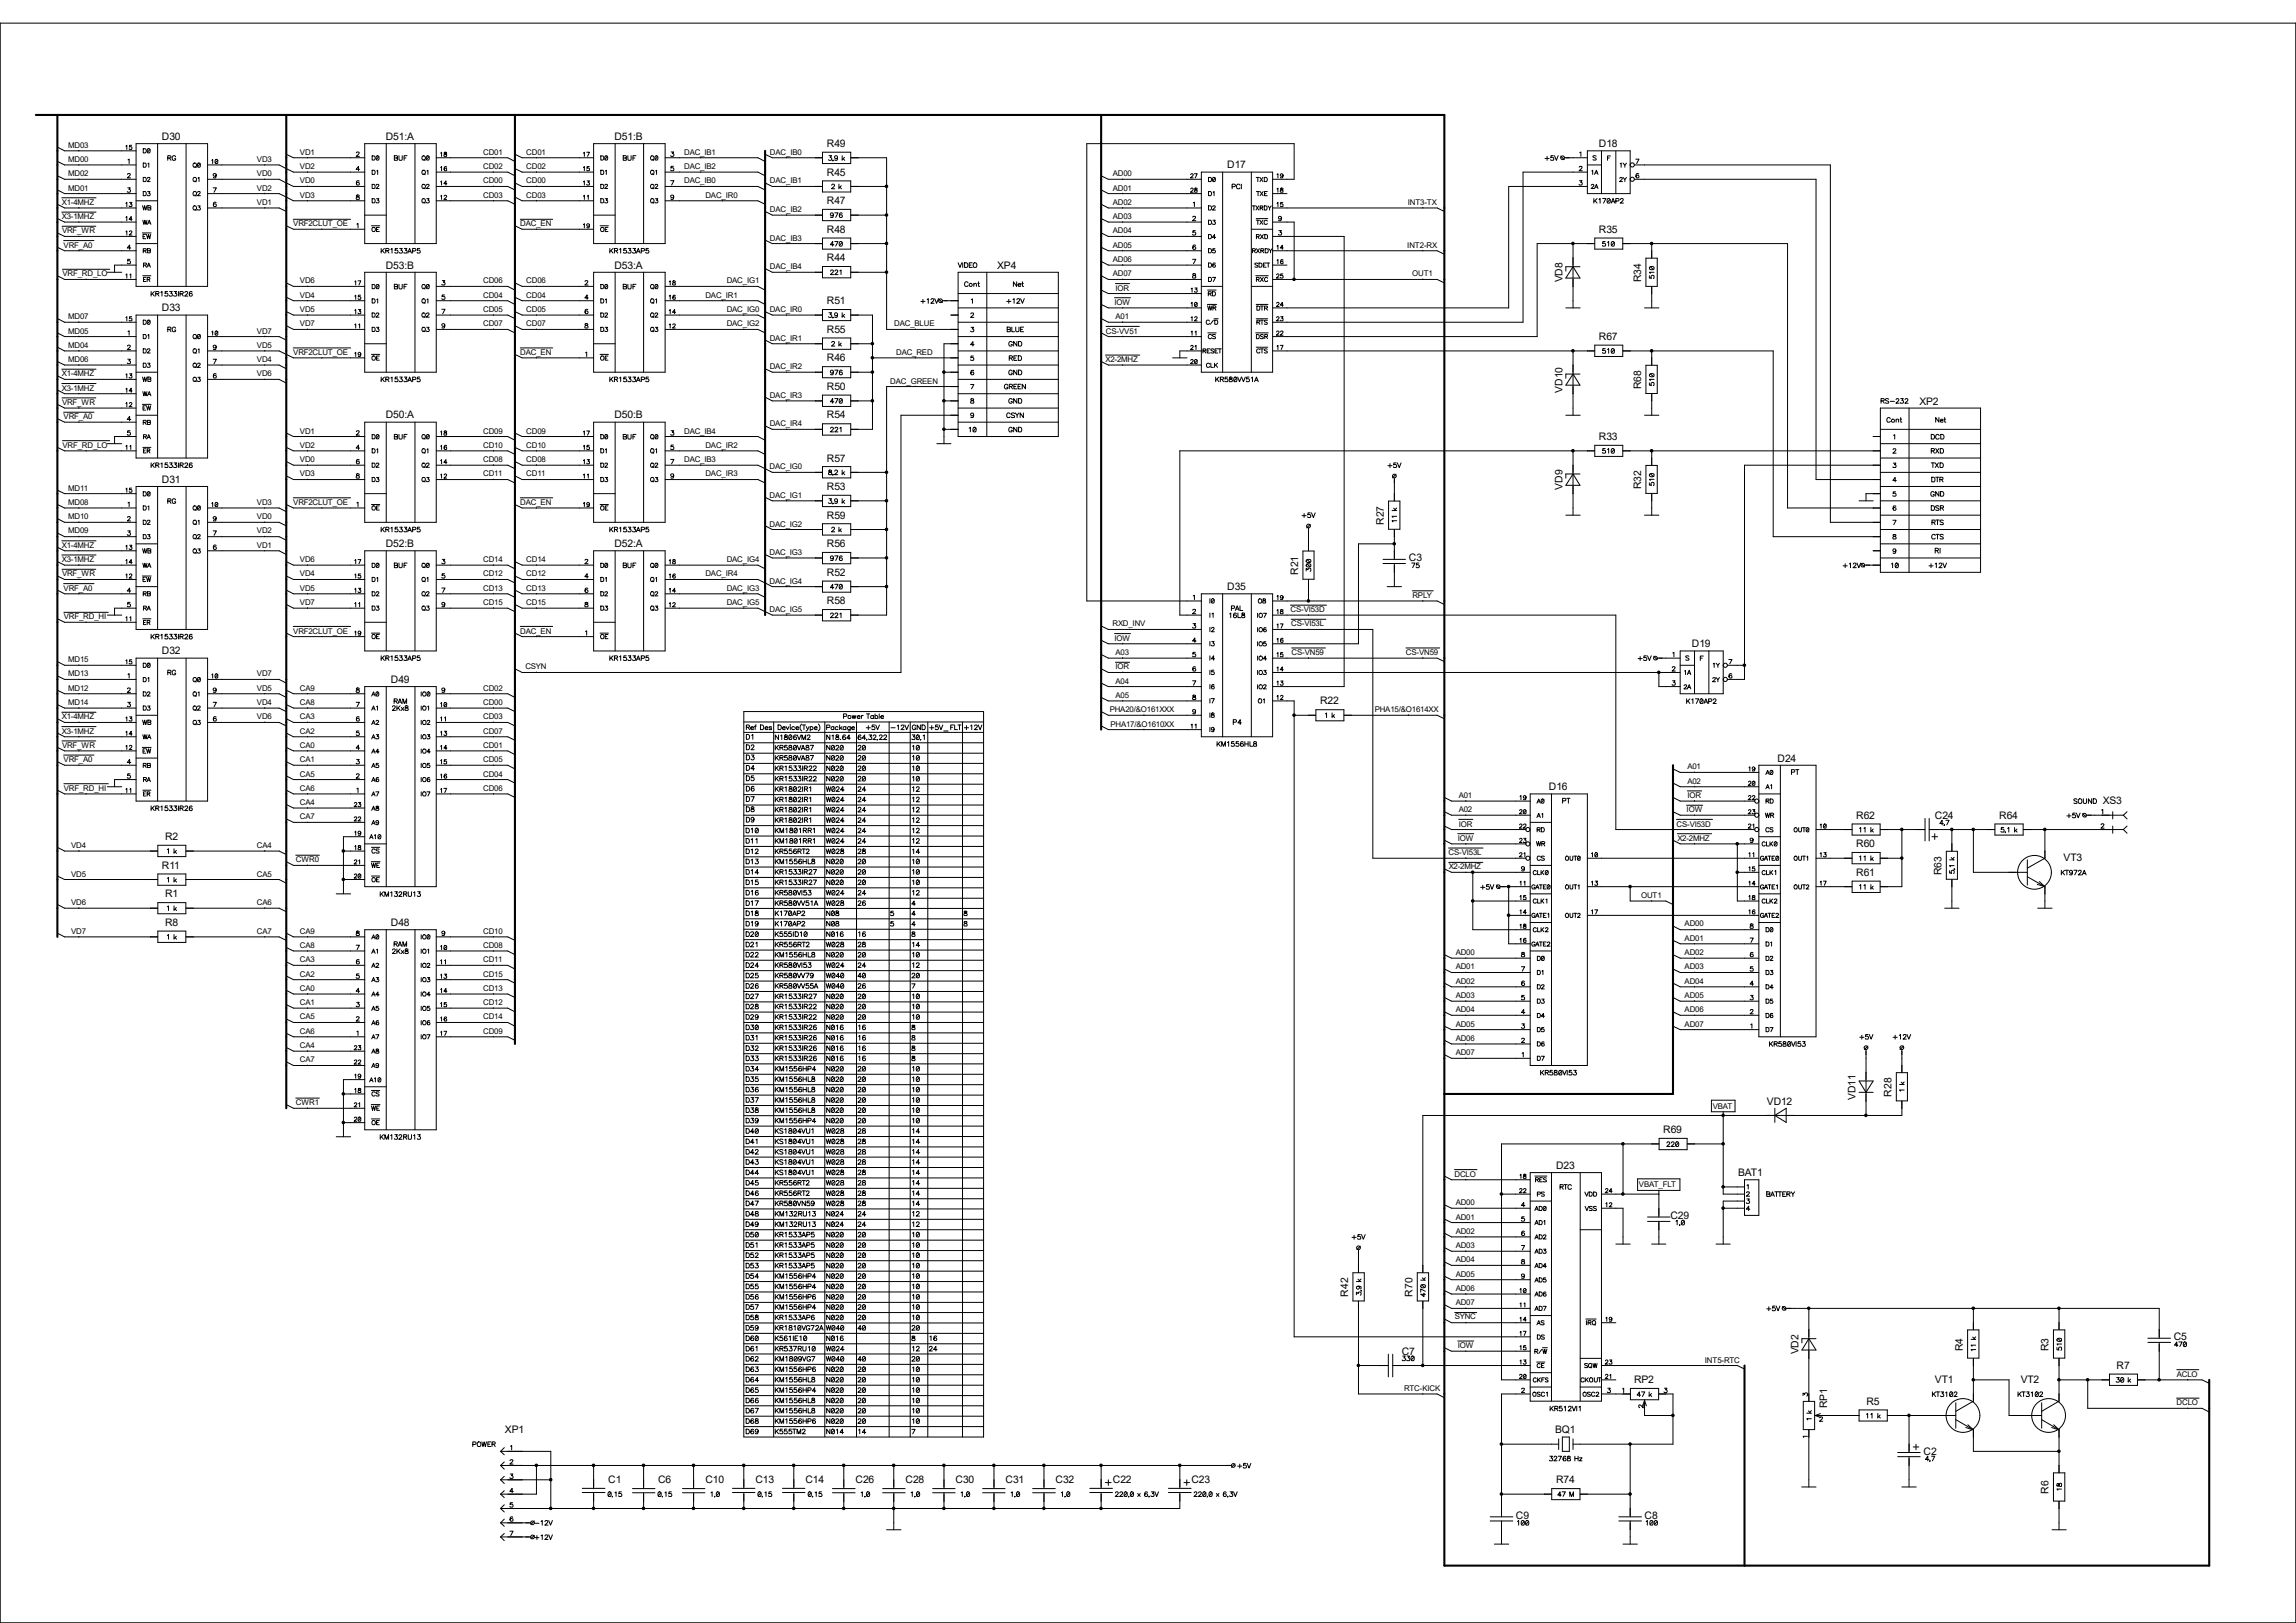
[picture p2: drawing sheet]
<svg xmlns="http://www.w3.org/2000/svg" width="420mm" height="297mm" viewBox="0 0 420 297" stroke-linecap="round" stroke-linejoin="round" font-family="sans-serif">
<defs><g id="words">
<g font-size="1.9">
<text x="29.6" y="25.6">D30</text>
<text x="70.6" y="25.6">D51:A</text>
<text x="112.4" y="25.6">D51:B</text>
<text x="151.3" y="26.9">R49</text>
<text x="292.5" y="26.9">D18</text>
<text x="151.3" y="32.1">R45</text>
<text x="224.5" y="30.8">D17</text>
<text x="151.3" y="37.4">R47</text>
<text x="151.3" y="42.6">R48</text>
<text x="151.3" y="47.8">R44</text>
<text x="292.5" y="42.6">R35</text>
<text x="70.6" y="49.1">D53:B</text>
<text x="112.4" y="49.1">D53:A</text>
<text x="182.4" y="49.2">XP4</text>
<text x="285.8" y="51.7" transform="rotate(-90 285.8 51.7)">VD8</text>
<text x="300.2" y="51.6" transform="rotate(-90 300.2 51.6)">R34</text>
<text x="29.6" y="57">D33</text>
<text x="151.3" y="55.7">R51</text>
<text x="151.3" y="60.9">R55</text>
<text x="292.5" y="62.2">R67</text>
<text x="151.3" y="71.4">R50</text>
<text x="151.3" y="66.1">R46</text>
<text x="285.8" y="71.9" transform="rotate(-90 285.8 71.9)">VD10</text>
<text x="300.2" y="71.2" transform="rotate(-90 300.2 71.2)">R68</text>
<text x="70.6" y="76.6">D50:A</text>
<text x="112.4" y="76.6">D50:B</text>
<text x="151.3" y="76.6">R54</text>
<text x="351.1" y="74.1">XP2</text>
<text x="292.5" y="80.5">R33</text>
<text x="29.6" y="88.3">D31</text>
<text x="151.3" y="89.7">R53</text>
<text x="151.3" y="84.5">R57</text>
<text x="285.8" y="89.6" transform="rotate(-90 285.8 89.6)">VD9</text>
<text x="300.2" y="89.5" transform="rotate(-90 300.2 89.5)">R32</text>
<text x="151.3" y="94.9">R59</text>
<text x="70.6" y="100.1">D52:B</text>
<text x="112.4" y="100.1">D52:A</text>
<text x="151.3" y="100.1">R56</text>
<text x="253.2" y="96.1" transform="rotate(-90 253.2 96.1)">R27</text>
<text x="151.3" y="105.4">R52</text>
<text x="224.5" y="108">D35</text>
<text x="237.4" y="105.2" transform="rotate(-90 237.4 105.2)">R21</text>
<text x="257.7" y="102.7">C3</text>
<text x="151.3" y="110.6">R58</text>
<text x="29.6" y="119.8">D32</text>
<text x="309.5" y="118.4">D19</text>
<text x="71.5" y="125">D49</text>
<text x="241.5" y="128.9">R22</text>
<text x="325.2" y="139.4">D24</text>
<text x="283.3" y="144.6">D16</text>
<text x="339.6" y="149.8">R62</text>
<text x="353.9" y="149.8">C24</text>
<text x="365.7" y="149.8">R64</text>
<text x="384.6" y="147.2">XS3</text>
<text x="30.2" y="153.8">R2</text>
<text x="339.6" y="155.1">R60</text>
<text x="29.6" y="159">R11</text>
<text x="339.6" y="160.3">R61</text>
<text x="355.1" y="160.1" transform="rotate(-90 355.1 160.1)">R63</text>
<text x="377.5" y="157.6">VT3</text>
<text x="30.2" y="164.2">R1</text>
<text x="30.2" y="169.4">R8</text>
<text x="71.5" y="169.4">D48</text>
<text x="323.2" y="202.1">VD12</text>
<text x="339.4" y="201.3" transform="rotate(-90 339.4 201.3)">VD11</text>
<text x="346" y="200.7" transform="rotate(-90 346 200.7)">R28</text>
<text x="304.2" y="207.3">R69</text>
<text x="284.6" y="213.9">D23</text>
<text x="318" y="215.2">BAT1</text>
<text x="305.6" y="223.1">C29</text>
<text x="246.6" y="237.3" transform="rotate(-90 246.6 237.3)">R42</text>
<text x="258.4" y="237.3" transform="rotate(-90 258.4 237.3)">R70</text>
<text x="397.6" y="245.3">C5</text>
<text x="256.4" y="247.9">C7</text>
<text x="329" y="247.9" transform="rotate(-90 329 247.9)">VD2</text>
<text x="359.1" y="247.2" transform="rotate(-90 359.1 247.2)">R4</text>
<text x="374.7" y="247.2" transform="rotate(-90 374.7 247.2)">R3</text>
<text x="387.2" y="250.5">R7</text>
<text x="298.9" y="253.1">RP2</text>
<text x="334.2" y="257.7" transform="rotate(-90 334.2 257.7)">RP1</text>
<text x="341.4" y="257">R5</text>
<text x="353.9" y="253.1">VT1</text>
<text x="369.7" y="253.1">VT2</text>
<text x="92.4" y="262.3">XP1</text>
<text x="284.5" y="262.3">BQ1</text>
<text x="351.9" y="266.2">C2</text>
<text x="111.3" y="271.4">C1</text>
<text x="120.4" y="271.4">C6</text>
<text x="129" y="271.4">C10</text>
<text x="138.2" y="271.4">C13</text>
<text x="147.3" y="271.4">C14</text>
<text x="156.5" y="271.4">C26</text>
<text x="165.7" y="271.4">C28</text>
<text x="174.8" y="271.4">C30</text>
<text x="183.9" y="271.4">C31</text>
<text x="193.1" y="271.4">C32</text>
<text x="203.6" y="271.4">C22</text>
<text x="217.9" y="271.4">C23</text>
<text x="284.6" y="271.4">R74</text>
<text x="374.7" y="273.3" transform="rotate(-90 374.7 273.3)">R6</text>
<text x="277.3" y="278">C9</text>
<text x="300.8" y="278">C8</text>
</g>
<g font-size="1.4">
<text x="12.5" y="27">MD03</text>
<text x="12.5" y="29.6">MD00</text>
<text x="47" y="29.6">VD3</text>
<text x="54.9" y="28.3">VD1</text>
<text x="88.4" y="28.3">CD01</text>
<text x="96.3" y="28.3">CD01</text>
<text x="125.1" y="28.3">DAC_IB1</text>
<text x="140.8" y="28.3">DAC_IB0</text>
<text x="12.5" y="34.9">MD01</text>
<text x="12.5" y="32.3">MD02</text>
<text x="47" y="34.9">VD2</text>
<text x="47" y="32.3">VD0</text>
<text x="54.9" y="30.9">VD2</text>
<text x="54.9" y="33.6">VD0</text>
<text x="88.4" y="30.9">CD02</text>
<text x="88.4" y="33.6">CD00</text>
<text x="96.3" y="30.9">CD02</text>
<text x="96.3" y="33.6">CD00</text>
<text x="125.1" y="30.9">DAC_IB2</text>
<text x="125.1" y="33.6">DAC_IB0</text>
<text x="140.8" y="33.6">DAC_IB1</text>
<text x="203.5" y="34.9">AD01</text>
<text x="203.5" y="32.3">AD00</text>
<text x="11.3" y="37.5">X1-4MHZ</text>
<text x="11.3" y="40.1">X3-1MHZ</text>
<text x="47" y="37.5">VD1</text>
<text x="53.6" y="41.4">VRF2CLUT_OE</text>
<text x="54.9" y="36.2">VD3</text>
<text x="88.4" y="36.2">CD03</text>
<text x="95.2" y="41.4">DAC_EN</text>
<text x="96.3" y="36.2">CD03</text>
<text x="129" y="36.2">DAC_IR0</text>
<text x="140.8" y="38.8">DAC_IB2</text>
<text x="203.5" y="37.5">AD02</text>
<text x="203.5" y="40.1">AD03</text>
<text x="257.5" y="37.5">INT3-TX</text>
<text x="11.3" y="42.7">VRF_WR</text>
<text x="11.6" y="45.3">VRF_A0</text>
<text x="140.8" y="44">DAC_IB3</text>
<text x="203.5" y="42.7">AD04</text>
<text x="203.5" y="45.3">AD05</text>
<text x="203.5" y="48">AD06</text>
<text x="257.4" y="45.3">INT2-RX</text>
<text x="11.4" y="50.5">VRF_RD_LO</text>
<text x="54.9" y="51.9">VD6</text>
<text x="88.4" y="51.9">CD06</text>
<text x="96.3" y="51.9">CD06</text>
<text x="132.9" y="51.9">DAC_IG1</text>
<text x="140.8" y="49.3">DAC_IB4</text>
<text x="203.5" y="50.5">AD07</text>
<text x="204" y="53.2">IOR</text>
<text x="258.3" y="50.5">OUT1</text>
<text x="12.5" y="58.4">MD07</text>
<text x="54.9" y="54.5">VD4</text>
<text x="54.9" y="57.1">VD5</text>
<text x="54.9" y="59.7">VD7</text>
<text x="88.4" y="54.5">CD04</text>
<text x="88.4" y="57.1">CD05</text>
<text x="88.4" y="59.7">CD07</text>
<text x="96.3" y="54.5">CD04</text>
<text x="96.3" y="57.1">CD05</text>
<text x="96.3" y="59.7">CD07</text>
<text x="129" y="54.5">DAC_IR1</text>
<text x="132.9" y="57.1">DAC_IG0</text>
<text x="132.9" y="59.7">DAC_IG2</text>
<text x="140.8" y="57.1">DAC_IR0</text>
<text x="163.6" y="59.7">DAC_BLUE</text>
<text x="203.9" y="55.8">IOW</text>
<text x="204" y="58.4">A01</text>
<text x="12.5" y="63.6">MD04</text>
<text x="12.5" y="61">MD05</text>
<text x="47" y="63.6">VD5</text>
<text x="47" y="61">VD7</text>
<text x="53.6" y="64.9">VRF2CLUT_OE</text>
<text x="95.2" y="64.9">DAC_EN</text>
<text x="140.8" y="62.3">DAC_IR1</text>
<text x="163.9" y="64.9">DAC_RED</text>
<text x="202.3" y="61">CS-VV51</text>
<text x="11.3" y="68.9">X1-4MHZ</text>
<text x="11.3" y="71.5">X3-1MHZ</text>
<text x="12.5" y="66.3">MD06</text>
<text x="47" y="66.3">VD4</text>
<text x="47" y="68.9">VD6</text>
<text x="140.8" y="67.6">DAC_IR2</text>
<text x="162.9" y="70.2">DAC_GREEN</text>
<text x="202.2" y="66.3">X2-2MHZ</text>
<text x="11.3" y="74.1">VRF_WR</text>
<text x="11.6" y="76.7">VRF_A0</text>
<text x="140.8" y="72.8">DAC_IR3</text>
<text x="11.4" y="82">VRF_RD_LO</text>
<text x="54.9" y="82">VD2</text>
<text x="54.9" y="79.3">VD1</text>
<text x="88.4" y="82">CD10</text>
<text x="88.4" y="79.3">CD09</text>
<text x="96.3" y="82">CD10</text>
<text x="96.3" y="79.3">CD09</text>
<text x="125.1" y="79.3">DAC_IB4</text>
<text x="129" y="82">DAC_IR2</text>
<text x="140.8" y="78">DAC_IR4</text>
<text x="12.5" y="89.8">MD11</text>
<text x="54.9" y="84.6">VD0</text>
<text x="54.9" y="87.2">VD3</text>
<text x="88.4" y="87.2">CD11</text>
<text x="88.4" y="84.6">CD08</text>
<text x="96.3" y="87.2">CD11</text>
<text x="96.3" y="84.6">CD08</text>
<text x="125.1" y="84.6">DAC_IB3</text>
<text x="129" y="87.2">DAC_IR3</text>
<text x="140.8" y="85.9">DAC_IG0</text>
<text x="12.5" y="95">MD10</text>
<text x="12.5" y="92.4">MD08</text>
<text x="47" y="95">VD0</text>
<text x="47" y="92.4">VD3</text>
<text x="53.6" y="92.4">VRF2CLUT_OE</text>
<text x="95.2" y="92.4">DAC_EN</text>
<text x="140.8" y="91.1">DAC_IG1</text>
<text x="11.3" y="100.2">X1-4MHZ</text>
<text x="12.5" y="97.6">MD09</text>
<text x="47" y="97.6">VD2</text>
<text x="47" y="100.2">VD1</text>
<text x="140.8" y="101.6">DAC_IG3</text>
<text x="140.8" y="96.4">DAC_IG2</text>
<text x="11.3" y="102.9">X3-1MHZ</text>
<text x="11.3" y="105.5">VRF_WR</text>
<text x="54.9" y="105.5">VD4</text>
<text x="54.9" y="102.9">VD6</text>
<text x="88.4" y="105.5">CD12</text>
<text x="88.4" y="102.9">CD14</text>
<text x="96.3" y="105.5">CD12</text>
<text x="96.3" y="102.9">CD14</text>
<text x="129" y="105.5">DAC_IR4</text>
<text x="132.9" y="102.9">DAC_IG4</text>
<text x="140.8" y="106.8">DAC_IG4</text>
<text x="11.6" y="108.1">VRF_A0</text>
<text x="11.7" y="113.3">VRF_RD_HI</text>
<text x="54.9" y="108.1">VD5</text>
<text x="54.9" y="110.7">VD7</text>
<text x="88.4" y="108.1">CD13</text>
<text x="88.4" y="110.7">CD15</text>
<text x="96.3" y="108.1">CD13</text>
<text x="96.3" y="110.7">CD15</text>
<text x="132.9" y="108.1">DAC_IG3</text>
<text x="132.9" y="110.7">DAC_IG5</text>
<text x="140.8" y="112">DAC_IG5</text>
<text x="236.1" y="112">CS-VI53D</text>
<text x="258.4" y="109.4">RPLY</text>
<text x="53.6" y="116">VRF2CLUT_OE</text>
<text x="95.2" y="116">DAC_EN</text>
<text x="203.5" y="114.6">RXD_INV</text>
<text x="203.9" y="117.3">IOW</text>
<text x="204" y="119.9">A03</text>
<text x="236.2" y="114.6">CS-VI53L</text>
<text x="236.3" y="119.9">CS-VN59</text>
<text x="257.2" y="119.9">CS-VN59</text>
<text x="12.5" y="121.2">MD15</text>
<text x="12.5" y="123.8">MD13</text>
<text x="47" y="123.8">VD7</text>
<text x="96.1" y="122.5">CSYN</text>
<text x="204" y="125.1">A04</text>
<text x="204" y="122.5">IOR</text>
<text x="11.3" y="131.7">X1-4MHZ</text>
<text x="12.5" y="129">MD14</text>
<text x="12.5" y="126.4">MD12</text>
<text x="47" y="129">VD4</text>
<text x="47" y="131.7">VD6</text>
<text x="47" y="126.4">VD5</text>
<text x="54.9" y="129">CA8</text>
<text x="54.9" y="131.7">CA3</text>
<text x="54.9" y="126.4">CA9</text>
<text x="88.4" y="129">CD00</text>
<text x="88.4" y="131.7">CD03</text>
<text x="88.4" y="126.4">CD02</text>
<text x="203" y="130.3">PHA20/&amp;O161XXX</text>
<text x="204" y="127.7">A05</text>
<text x="251.5" y="130.3">PHA15/&amp;O1614XX</text>
<text x="11.3" y="134.2">X3-1MHZ</text>
<text x="11.3" y="136.9">VRF_WR</text>
<text x="54.9" y="136.9">CA0</text>
<text x="54.9" y="134.2">CA2</text>
<text x="88.4" y="136.9">CD01</text>
<text x="88.4" y="134.2">CD07</text>
<text x="203.1" y="133">PHA17/&amp;O1610XX</text>
<text x="11.6" y="139.5">VRF_A0</text>
<text x="54.9" y="139.5">CA1</text>
<text x="54.9" y="142.1">CA5</text>
<text x="88.4" y="142.1">CD04</text>
<text x="88.4" y="139.5">CD05</text>
<text x="308.7" y="140.8">A01</text>
<text x="308.7" y="143.4">A02</text>
<text x="11.7" y="144.7">VRF_RD_HI</text>
<text x="54.9" y="144.7">CA6</text>
<text x="54.9" y="147.3">CA4</text>
<text x="54.9" y="149.9">CA7</text>
<text x="88.4" y="144.7">CD06</text>
<text x="266.8" y="148.6">A02</text>
<text x="266.8" y="146">A01</text>
<text x="308.5" y="148.6">IOW</text>
<text x="308.7" y="146">IOR</text>
<text x="13" y="155.2">VD4</text>
<text x="47" y="155.2">CA4</text>
<text x="266.7" y="153.9">IOW</text>
<text x="266.8" y="151.3">IOR</text>
<text x="306.7" y="151.3">CS-VI53D</text>
<text x="306.8" y="153.9">X2-2MHZ</text>
<text x="13" y="160.4">VD5</text>
<text x="47" y="160.4">CA5</text>
<text x="54.1" y="157.8">CWR0</text>
<text x="265" y="156.5">CS-VI53L</text>
<text x="265" y="159.1">X2-2MHZ</text>
<text x="13" y="165.7">VD6</text>
<text x="47" y="165.7">CA6</text>
<text x="300.2" y="164.3">OUT1</text>
<text x="13" y="170.9">VD7</text>
<text x="47" y="170.9">CA7</text>
<text x="54.9" y="173.5">CA8</text>
<text x="54.9" y="170.9">CA9</text>
<text x="88.4" y="170.9">CD10</text>
<text x="88.4" y="173.5">CD08</text>
<text x="308.1" y="172.2">AD01</text>
<text x="308.1" y="169.5">AD00</text>
<text x="54.9" y="176.1">CA3</text>
<text x="54.9" y="178.7">CA2</text>
<text x="88.4" y="176.1">CD11</text>
<text x="88.4" y="178.7">CD15</text>
<text x="266.3" y="174.8">AD00</text>
<text x="266.3" y="177.4">AD01</text>
<text x="308.1" y="174.8">AD02</text>
<text x="308.1" y="177.4">AD03</text>
<text x="54.9" y="183.9">CA1</text>
<text x="54.9" y="181.3">CA0</text>
<text x="88.4" y="183.9">CD12</text>
<text x="88.4" y="181.3">CD13</text>
<text x="266.3" y="180">AD02</text>
<text x="266.3" y="182.6">AD03</text>
<text x="266.3" y="185.3">AD04</text>
<text x="308.1" y="180">AD04</text>
<text x="308.1" y="182.6">AD05</text>
<text x="308.1" y="185.3">AD06</text>
<text x="54.9" y="191.8">CA4</text>
<text x="54.9" y="189.2">CA6</text>
<text x="54.9" y="186.6">CA5</text>
<text x="88.4" y="186.6">CD14</text>
<text x="88.4" y="189.2">CD09</text>
<text x="266.3" y="187.9">AD05</text>
<text x="266.3" y="190.5">AD06</text>
<text x="308.1" y="187.9">AD07</text>
<text x="54.9" y="194.4">CA7</text>
<text x="266.3" y="193.1">AD07</text>
<text x="54.1" y="202.3">CWR1</text>
<text x="313.3" y="202.9">VBAT</text>
<text x="266.1" y="215.3">DCLO</text>
<text x="266.3" y="220.6">AD00</text>
<text x="299.8" y="217.3">VBAT_FLT</text>
<text x="266.3" y="223.2">AD01</text>
<text x="266.3" y="225.8">AD02</text>
<text x="266.3" y="231">AD04</text>
<text x="266.3" y="228.4">AD03</text>
<text x="266.3" y="233.6">AD05</text>
<text x="266.3" y="238.9">AD07</text>
<text x="266.3" y="236.3">AD06</text>
<text x="266.1" y="241.5">SYNC</text>
<text x="266.7" y="246.7">IOW</text>
<text x="311.9" y="249.3">INT5-RTC</text>
<text x="398.2" y="252">ACLO</text>
<text x="256.8" y="254.6">RTC-KICK</text>
<text x="398.1" y="257.2">DCLO</text>
</g>
</g></defs>
<g fill="none" stroke="#000" stroke-width=".18">
<path d="M0 4.2h419.9v292.8h-419.9zM10.5 37.4l1.3 .7h13.1M10.5 34.8l1.3 .6h13.1M10.5 29.5l1.3 .7h13.1M10.5 26.9l1.3 .7h13.1M10.5 32.2l1.3 .6h13.1M11.3 36.2h6.3M11.3 38.8h6.3M14.4 27.5v.1M14.4 30.1v.1M14.4 32.8h.1M14.4 35.3v.1"/>
<path d="M14.4 38v.1M23 37.2l.2-.2v.8M23 39.8l.2-.2v.8M23 26.8l.2-.2v.7M23.3 31.9l.2-.2 .3 .2-.5 .7h.6M23.4 34.4h.4l-.2 .3a.3 .3 0 0 1 .2 .4 .3 .3 0 0 1-.5 0M23.4 29.3l.2-.2v.8M23.7 37h.4l-.2 .3a.27 .27 0 0 1 .3 .3 .27 .27 0 0 1-.3 .3 .27 .27 0 0 1-.3-.2M24.1 26.6h-.4v.3a.27 .27 0 0 1 .4 0 .27 .27 0 0 1-.1 .4 .27 .27 0 0 1-.4-.1M24.9 26.3h13.1v26.1h-13.1zM24.9 36.7h3.9M26.1 37.6l.2 .8 .2-.8 .2 .8 .2-.8"/>
<path d="M26.2 29.8h.3a.39 .39 0 0 1 .3 .4 .39 .39 0 0 1-.3 .4h-.3zM26.2 35.1h.3a.39 .39 0 0 1 .3 .3 .39 .39 0 0 1-.3 .4h-.3zM26.2 27.2h.3a.39 .39 0 0 1 .3 .4 .39 .39 0 0 1-.3 .4h-.3zM26.2 32.5h.3a.39 .39 0 0 1 .3 .4 .39 .39 0 0 1-.3 .3h-.3zM27 32.6a.22 .22 0 0 1 .2-.1 .22 .22 0 0 1 .2 .3l-.5 .4h.6M27 35.1h.4l-.2 .2a.27 .27 0 0 1 .2 .5 .27 .27 0 0 1-.5-.1M27.1 30l.1-.2v.8M27.1 38h.3M27.1 37.6l.5 .1v.3h-.2l.2 .2-.1 .2h-.4zM27.4 27.3l-.4 .6M28.8 26.3v26.1M30.7 28.9h.5v-.3l-.5-.1v.8"/>
<path d="M31 28.9l.3 .4M32.1 28.7a.33 .33 0 0 0-.3-.2 .33 .33 0 0 0-.3 .3v.2a.32 .32 0 0 0 .3 .3 .32 .32 0 0 0 .3-.3h-.2M34 26.3v26.1M35.6 38.3l.3 .2M35.6 30.5l.3 .1M35.6 35.7l.3 .2M35.6 33.1l.3 .2M36.2 35.2a.22 .22 0 0 1 .2-.2 .22 .22 0 0 1 .2 .3l-.5 .5h.6M36.2 37.7h.4l-.2 .3a.27 .27 0 0 1 .2 .4 .27 .27 0 0 1-.5-.1M36.2 32.6l.2-.1v.7M36.6 30l-.4 .5M38 38.1h13.1l1.3 .6"/>
<path d="M38 35.4h13.1l2.6 1.3h13M38 30.2h13.1l2.6 1.3h13M38 32.8h13.1l2.6 1.3h13M38.7 29.3l.2-.1v.7M39 34.4h.6l-.4 .8M39.5 29.2a.41 .41 0 0 1 .3 .3 .41 .41 0 0 1-.2 .4h-.1l-.2-.3zM39.5 37.1l-.1-.1a.4 .4 0 0 0-.4 .4 .4 .4 0 0 0 .5 .4 .28 .28 0 0 0-.1-.5 .28 .28 0 0 0-.4 .2M39.5 32a.28 .28 0 0 1-.3 .2 .28 .28 0 0 1-.1-.4 .28 .28 0 0 1 .4 0l-.1 .8-.4-.1M39.8 29.3l-.4 .5M48.4 30.1v.1M48.4 32.8h.1M48.4 35.3v.1"/>
<path d="M48.4 38v.1M52.4 28.2l1.3 .7h13M56.3 28.8v.1M56.3 31.5h.1M56.3 34v.1M56.3 36.7h.1M65.2 28l.2-.2 .3 .1-.5 .7h.5M65.2 35.7v.2l.5 .3a.3 .3 0 0 1-.3 .3 .3 .3 0 0 1-.2-.3l.5-.3-.2-.2zM65.7 33.1h-.2a.4 .4 0 0 0-.3 .4 .4 .4 0 0 0 .4 .4 .28 .28 0 0 0 0-.5 .28 .28 0 0 0-.4 .2M65.8 31h-.6l.4-.6v.8M66.7 39.4h4M66.7 26.3h13.1v18.3h-13.1z"/>
<path d="M68.1 31.2h.2a.39 .39 0 0 1 .3 .3 .39 .39 0 0 1-.3 .4h-.2zM68.1 36.4h.2a.39 .39 0 0 1 .3 .3 .39 .39 0 0 1-.3 .4h-.2zM68.1 28.5h.2a.39 .39 0 0 1 .3 .4 .39 .39 0 0 1-.3 .4h-.2zM68.1 33.7h.2a.39 .39 0 0 1 .3 .4 .39 .39 0 0 1-.3 .4h-.2zM68.8 33.9a.22 .22 0 0 1 .3-.2 .22 .22 0 0 1 .2 .3l-.5 .5h.5M68.9 36.4h.4l-.2 .3a.27 .27 0 0 1 .2 .4 .27 .27 0 0 1-.5-.1M68.9 31.3l.2-.1v.7M69.3 28.7l-.5 .5M70.7 26.3v18.3M72.1 28.5l.6 .1v.1l-.2 .2 .2 .2-.1 .2h-.5zM72.1 28.9h.4M73 28.5v.6l.1 .2h.4l.1-.8"/>
<path d="M73.9 28.9h.4M74.5 28.5h-.6v.8M75.9 26.3v18.3M77.5 31.8l.3 .2M77.5 37l.3 .2M77.5 29.2l.3 .1M77.5 34.4l.3 .1M78 33.9a.22 .22 0 0 1 .3-.2 .22 .22 0 0 1 .1 .3l-.4 .5h.5M78.1 36.4h.4l-.2 .3a.27 .27 0 0 1 .1 .4 .27 .27 0 0 1-.4-.1M78.1 31.3l.2-.1v.7M78.5 28.7l-.5 .5M79.8 34.1h13.1l1.3 .7"/>
<path d="M79.8 31.5h13.1l1.3 .7M79.8 36.7h13.1l1.3 .7M79.8 28.9h13.1l1.3 .6M80.6 30.6l.2-.1v.7M80.6 35.9l.2-.2v.8M80.6 28l.2-.1v.7M80.6 33.3l.2-.2v.8M81.2 35.9a.22 .22 0 0 1 .3-.2 .22 .22 0 0 1 .2 .3l-.5 .5h.5M81.3 27.9v.2a.33 .33 0 0 1 .4 .1 .33 .33 0 0 1 0 .4h-.2a.23 .23 0 0 1-.3-.1 .23 .23 0 0 1 .2-.3l.3-.2zM81.7 30.6v-.1a.36 .36 0 0 0-.5 .4 .36 .36 0 0 0 .4 .3 .25 .25 0 0 0 0-.4 .25 .25 0 0 0-.4 .2M81.7 33.6h-.5l.4-.5v.8M90.3 28.8v.1"/>
<path d="M90.3 31.5h.1M90.3 34v.1M90.3 36.7h.1M94.2 33.5l1.3 .6h13.1M94.2 30.9l1.3 .6h13.1M94.2 36.1l1.3 .6h13.1M94.2 28.2l1.3 .7h13.1M98.1 28.8v.1M98.1 31.5h.1M98.1 34v.1M98.1 36.7h.1M106.7 30.6l.2-.1v.7"/>
<path d="M106.7 35.9l.2-.2v.8M106.7 28l.2-.1v.7M106.7 33.3l.2-.2v.8M107.3 27.9h.5l-.3 .7M107.4 33.1h.4l-.2 .3a.27 .27 0 0 1 .2 .2 .27 .27 0 0 1-.2 .3 .27 .27 0 0 1-.3-.2M107.4 35.9l.2-.2v.8M107.8 30.5h-.4v.3a.27 .27 0 0 1 .4 0 .27 .27 0 0 1-.1 .4 .27 .27 0 0 1-.4-.1M108.6 26.3h13.1v18.3h-13.1zM108.6 39.4h3.9M109.9 31.2h.3a.39 .39 0 0 1 .3 .3 .39 .39 0 0 1-.3 .4h-.3zM109.9 36.4h.3a.39 .39 0 0 1 .3 .3 .39 .39 0 0 1-.3 .4h-.3zM109.9 28.5h.3a.39 .39 0 0 1 .3 .4 .39 .39 0 0 1-.3 .4h-.3z"/>
<path d="M109.9 33.7h.3a.39 .39 0 0 1 .3 .4 .39 .39 0 0 1-.3 .4h-.3zM110.7 33.9a.22 .22 0 0 1 .2-.2 .22 .22 0 0 1 .2 .3l-.5 .5h.6M110.7 36.4h.4l-.2 .3a.27 .27 0 0 1 .2 .4 .27 .27 0 0 1-.5-.1M110.7 31.3l.2-.1v.7M111.1 28.7l-.4 .5M112.5 26.3v18.3M114 28.9h.4M114 28.5l.6 .1v.1l-.2 .2 .2 .2-.1 .2h-.5zM114.9 28.5v.6l.1 .2h.4v-.8M115.8 28.9h.3M116.3 28.5h-.5v.8M117.7 26.3v18.3"/>
<path d="M119.3 31.8l.3 .2M119.3 37l.3 .2M119.3 29.2l.3 .1M119.3 34.4l.3 .1M119.8 33.9a.22 .22 0 0 1 .3-.2 .22 .22 0 0 1 .2 .3l-.5 .5h.6M119.9 36.4h.4l-.2 .3a.27 .27 0 0 1 .2 .4 .27 .27 0 0 1-.5-.1M119.9 31.3l.2-.1v.7M120.3 28.7l-.5 .5M121.7 34.1h16.9l1.4 .7M121.7 31.5h16.9l1.4 .7M121.7 36.7h16.9l1.4 .7M121.7 28.9h16.9l1.4 .6"/>
<path d="M122.7 33.1h.6l-.4 .8M122.8 27.8h.4l-.2 .3a.3 .3 0 0 1 .2 .5 .3 .3 0 0 1-.5-.1M123.2 30.4h-.4l-.1 .4a.31 .31 0 0 1 .5 0 .31 .31 0 0 1-.1 .4 .31 .31 0 0 1-.4-.1M123.2 35.9a.28 .28 0 0 1-.3 .3 .28 .28 0 0 1-.2-.5 .28 .28 0 0 1 .5 .1l-.1 .7-.4-.1M128.2 28.8v.1M128.2 31.5h.1M128.2 34v.1M132.1 36.7h.1M140 38.7l1.3 .7h9.1M140 33.5l1.3 .6h9.1M140 28.2l1.3 .7h9.1M143.9 28.8v.1"/>
<path d="M143.9 34v.1M143.9 39.3v.1M150.5 27.9h5.1v2h-5.1zM150.5 33.1h5.1v2h-5.1zM150.5 38.3h5.1v2.1h-5.1zM151.6 28.5h.5l-.3 .3a.3 .3 0 0 1 .3 .5 .3 .3 0 0 1-.5-.1M152.1 33.9l.2-.2 .4 .2-.6 .6h.6M152.4 29.3l-.1 .2M152.4 39.2a.28 .28 0 0 1-.3 .3 .28 .28 0 0 1-.1-.5 .28 .28 0 0 1 .4 .1l-.1 .7-.4-.1M152.7 38.9h.6l-.4 .9M153.2 28.8a.28 .28 0 0 1-.4 .2 .28 .28 0 0 1-.1-.4 .28 .28 0 0 1 .5 0l-.1 .7h-.4M153.5 33.7v.8"/>
<path d="M153.6 34.2l.3 .3M153.9 34l-.4 .4M154.1 28.5v.8M154.1 39.1l-.1-.1a.41 .41 0 0 0-.5 .4 .41 .41 0 0 0 .5 .4 .28 .28 0 0 0 0-.5 .28 .28 0 0 0-.5 .2M154.2 29l.3 .3M154.5 28.8l-.4 .4M155.7 34.1h6.5M155.7 39.4h6.5M155.7 28.9h6.5v31.4h13.1M201.4 37.4l1.3 .7h17.1M201.4 34.8l1.3 .6h17.1M201.4 32.2l1.3 .6h17.1"/>
<path d="M205.4 32.8h.1M205.4 35.3v.1M205.4 38v.1M217.8 32a.22 .22 0 0 1 .3-.2 .22 .22 0 0 1 .1 .3l-.4 .5h.5M217.8 34.6a.22 .22 0 0 1 .3-.2 .22 .22 0 0 1 .1 .3l-.4 .5h.5M218.2 39.8l.2-.2 .3 .1-.6 .7h.6M218.3 37.1l.2-.1v.8M218.5 31.8h.5l-.3 .8M218.6 34.5v.2a.33 .33 0 0 1 .3 .1 .33 .33 0 0 1 0 .4h-.1a.23 .23 0 0 1-.3-.1 .23 .23 0 0 1 .2-.3l.3-.3zM219.8 31.5h13v36.6h-13zM221.1 37.7h.2a.39 .39 0 0 1 .3 .4 .39 .39 0 0 1-.3 .3h-.2zM221.1 32.5h.2a.39 .39 0 0 1 .3 .4 .39 .39 0 0 1-.3 .3h-.2z"/>
<path d="M221.1 35.1h.2a.39 .39 0 0 1 .3 .3 .39 .39 0 0 1-.3 .4h-.2zM221.8 37.8a.22 .22 0 0 1 .3-.1 .22 .22 0 0 1 .2 .3l-.5 .4h.5M221.9 35.2l.2-.1v.7M222.3 32.6l-.5 .5M223.6 31.5v36.6M225.4 34.2l.5-.1v-.3l-.5-.1v.8M226.8 33.9a.33 .33 0 0 0-.4-.2 .33 .33 0 0 0-.2 .3v.2a.34 .34 0 0 0 .3 .3 .34 .34 0 0 0 .3-.1M227.1 33.7v.8M228.9 31.5v36.6M229.1 37.7h.5M229.4 37.7v.7M229.7 37.7l.6 .7"/>
<path d="M229.8 32.5h.5M229.8 35.1h.6M230.1 32.5v.7M230.1 35.1v.7M230.3 37.7l-.6 .7M230.5 32.5l.5 .7M230.5 35.1l.6 .7M230.5 38.1l.5-.1v-.3h-.5v.7M230.8 38.1l.2 .3M231 32.5l-.5 .7M231.1 35.1l-.6 .7M231.3 32.5h.2a.39 .39 0 0 1 .3 .4 .39 .39 0 0 1-.3 .3h-.2z"/>
<path d="M231.3 37.7a.44 .44 0 0 1 .5 .2 .44 .44 0 0 1-.2 .5h-.3zM231.3 35.4h.3M231.8 35.1h-.5v.7h.5M231.9 37.7l.3 .4v.3M232.5 37.7l-.3 .4M232.8 32.8h3.9v-6.5h-37.9v83.7h21M232.8 38.1h30.1l1.3 .6M232.8 35.4h2.6M233.6 34.6l.2-.2v.8M233.6 32l.2-.2v.8M233.6 37.2l.2-.2v.8M234.3 34.5v.2a.33 .33 0 0 1 .3 .1 .33 .33 0 0 1 .1 .4h-.2a.23 .23 0 0 1-.3-.1 .23 .23 0 0 1 .2-.3l.3-.3z"/>
<path d="M234.4 39.8a.28 .28 0 0 1-.4 .3 .28 .28 0 0 1-.1-.5 .28 .28 0 0 1 .5 .1l-.1 .7-.4-.1M234.7 37h-.4l-.1 .4a.27 .27 0 0 1 .4 0 .27 .27 0 0 1 0 .4 .27 .27 0 0 1-.4-.1M234.7 32a.25 .25 0 0 1-.3 .3 .25 .25 0 0 1-.2-.4 .25 .25 0 0 1 .5 0l-.1 .7-.4-.1M260.3 38v.1M282.6 29h.8M283 28.6v.7M284.1 28.5h-.4v.4a.31 .31 0 0 1 .5 0 .31 .31 0 0 1-.1 .4 .31 .31 0 0 1-.5-.1M284.4 28.5l.3 .8 .3-.8M285.5 28.6l.6 .6M286.1 28.9h4.3M288.9 30.6l.2-.2 .3 .2-.6 .6h.6M288.9 33.1h.5l-.3 .3a.3 .3 0 0 1 .3 .4 .3 .3 0 0 1-.6-.1"/>
<path d="M289 27.9l.2-.1v.8M290.4 27.6h7.8v7.8h-7.8zM290.4 31.5h-11.8v27.5h-45.8M290.4 30.2h2.5M290.4 34.1h-14.4v22.2h-43.2M291.1 33.9a.22 .22 0 0 1 .3-.2 .22 .22 0 0 1 .1 .3l-.5 .5h.6M291.2 31.3l.1-.1v.7M291.5 36.3v.9M291.7 31.9l.3-.7 .3 .7M291.7 34.5l.3-.8 .3 .8M291.8 36.7l.3 .5M291.8 31.7h.4"/>
<path d="M291.8 34.2h.4M292 28.6h-.6l.1 .2 .5 .3-.1 .2-.5-.1M292.1 36.3l-.6 .6M292.5 36.5l.2-.2v.9M292.9 27.6v7.8M293.2 36.3h.6l-.5 .9M294 28.9h.4M294.1 36.4a.41 .41 0 0 1 .5 .4 .41 .41 0 0 1-.5 .4l-.1-.4zM294.5 36.5l-.5 .5M294.6 28.5h-.6v.8M294.7 37.2l.4-.9 .3 .9M294.9 36.9h.4"/>
<path d="M295.6 36.8l.5-.1v-.3l-.5-.1v.9M295.6 27.6v7.8M296.3 32.6a.22 .22 0 0 1 .3-.1 .22 .22 0 0 1 .1 .3l-.5 .4h.6M296.4 30l.1-.2v.8M296.4 36.5l.2-.2 .3 .2-.5 .7h.6M296.9 32.5l.3 .4v.3M296.9 29.8l.3 .4v.4M297.5 32.5l-.3 .4M297.5 29.8l-.3 .4M299 32.8h33.2v55h11.8M299 30.2h35.8v65.4h9.2M299.2 29.1h.6l-.4 .8"/>
<path d="M299.8 31.8l-.2-.1a.4 .4 0 0 0-.4 .5 .4 .4 0 0 0 .5 .4 .28 .28 0 0 0 0-.5 .28 .28 0 0 0-.4 .2M10.5 58.3l1.3 .7h13.1M10.5 50.5l1.3 .6h13.1M10.5 45.3l1.3 .6h13.1M10.5 42.6l1.3 .7h13.1M10.5 40l1.3 .6h13.1M11.3 41.4h6.2M11.4 49.3h8.7M11.6 44h5.6M14.4 40.6h.1M14.4 43.2v.1M14.4 45.8v.1"/>
<path d="M14.4 58.9v.1M15.7 51.1h.1M19.6 49.8h2.7M23 58.1l.2-.1v.7M23 50.3l.2-.2v.8M23 42.4l.2-.2v.8M23.7 42.4a.22 .22 0 0 1 .2-.2 .22 .22 0 0 1 .2 .3l-.5 .5h.5M23.7 50.3l.2-.2v.8M23.8 47.5h-.4l-.1 .3a.31 .31 0 0 1 .5 0 .31 .31 0 0 1-.1 .5 .31 .31 0 0 1-.4-.2M23.9 45.4h-.6l.4-.6v.8M24.1 58h-.4v.3a.27 .27 0 0 1 .4 0 .27 .27 0 0 1-.1 .4 .27 .27 0 0 1-.4-.1M24.2 40.1h-.6l.4-.5v.8"/>
<path d="M24.9 57.7h13.1v26.1h-13.1zM24.9 48.5h-3.9v1.3M24.9 44.6h3.9M26 42.6h1.6M26.1 40.3l.2 .8 .2-.8 .2 .8 .2-.8M26.1 50.5h1.5M26.2 43.3h.3M26.2 58.6h.3a.39 .39 0 0 1 .3 .4 .39 .39 0 0 1-.3 .4h-.3zM26.2 45.9l.5-.1v-.2l-.5-.1v.8M26.2 48.5h.5l.1-.3-.6-.1v.8M26.2 51.1h.3M26.5 45.9l.3 .4"/>
<path d="M26.5 48.5l.3 .4M26.7 42.9h-.5v.8h.5M26.7 50.8h-.5v.7h.5M26.8 42.9l.2 .8 .2-.8 .2 .8 .2-.8M26.9 48.9l.3-.8 .3 .8M26.9 51.1h.5v-.3h-.5v.7M27 41.1l.3-.8 .3 .8M27 45.9h.3M27 45.5l.5 .1v.2l-.2 .1 .2 .1-.1 .3h-.4zM27 48.6h.4M27.1 40.8h.4M27.2 51.1l.2 .4"/>
<path d="M27.4 58.7l-.4 .5M27.6 53.3v.9M27.9 53.7l.3 .5M28.2 53.3l-.6 .6M28.5 53.8l.5-.1v-.3l-.5-.1v.9M28.8 53.8l.3 .4M28.8 57.7v26.1M29.4 53.5l.2-.2v.9M30.6 53.3h-.4v.4a.31 .31 0 0 1 .5 0 .31 .31 0 0 1-.1 .5 .31 .31 0 0 1-.5-.1M31 53.3h.5l-.3 .4a.3 .3 0 0 1 .3 .5 .3 .3 0 0 1-.6-.1M31.8 53.3h.5l-.3 .4a.3 .3 0 0 1 .3 .5 .3 .3 0 0 1-.6-.1M32.6 53.3v.9"/>
<path d="M32.9 53.8l.5-.1 .1-.3-.6-.1v.9M33.2 53.8l.3 .4M33.8 53.6l.2-.3 .3 .2-.5 .7h.6M34 57.7v26.1M35.1 53.5v-.1a.41 .41 0 0 0-.5 .4 .41 .41 0 0 0 .5 .4 .28 .28 0 0 0-.1-.5 .28 .28 0 0 0-.4 .2M52.4 57l1.3 .7h13M52.4 54.4l1.3 .6h13M52.4 41.3l1.3 .7h13M52.4 51.8l1.3 .6h13M52.4 59.6l1.3 .7h13M53.6 40.1h10.5M56.3 52.4h.1"/>
<path d="M56.3 55h.1M56.3 57.6v.1M58.9 41.9v.1M64.9 54.2l.2-.2v.8M64.9 59.4l.2-.1v.7M64.9 51.6l.2-.2v.8M64.9 56.8l.2-.2v.8M65.3 41l.2-.1v.8M65.5 51.4h.5l-.3 .8M65.6 56.6h.4l-.3 .3a.27 .27 0 0 1 .3 .3 .27 .27 0 0 1-.2 .3 .27 .27 0 0 1-.3-.2M65.6 59.4l.2-.1v.7M66 54h-.4l-.1 .4a.27 .27 0 0 1 .4 0 .27 .27 0 0 1 0 .4 .27 .27 0 0 1-.4-.1"/>
<path d="M66.7 49.8h13.1v18.3h-13.1zM67.9 41.3h1.6M68.1 54.7h.2a.39 .39 0 0 1 .3 .4 .39 .39 0 0 1-.3 .4h-.2zM68.1 59.9h.2a.39 .39 0 0 1 .3 .4 .39 .39 0 0 1-.3 .4h-.2zM68.1 52.1h.2a.39 .39 0 0 1 .3 .4 .39 .39 0 0 1-.3 .3h-.2zM68.1 57.3h.2a.39 .39 0 0 1 .3 .4 .39 .39 0 0 1-.3 .3h-.2zM68.8 57.4a.22 .22 0 0 1 .3-.1 .22 .22 0 0 1 .2 .3l-.5 .4h.5M68.9 59.9h.4l-.2 .3a.27 .27 0 0 1 .2 .4 .27 .27 0 0 1-.5-.1M68.9 42h.3M68.9 54.8l.2-.1v.8M69.3 52.2l-.5 .5M69.4 41.6h-.5v.8h.5"/>
<path d="M69.7 45.5v.8M69.9 45.8l.4 .5M70.3 45.5l-.6 .6M70.6 45.9l.5-.1v-.2l-.5-.1v.8M70.7 49.8v18.3M70.9 45.9l.3 .4M71.5 45.6l.2-.1v.8M72.1 52l.6 .1v.2l-.2 .2 .2 .1-.1 .3h-.5zM72.1 52.5h.4M72.7 45.5h-.4v.3a.31 .31 0 0 1 .4 0 .31 .31 0 0 1 0 .5 .31 .31 0 0 1-.5-.1M73 52v.7l.1 .2 .4-.1 .1-.8M73.1 45.5h.5l-.3 .3a.3 .3 0 0 1 .2 .5 .3 .3 0 0 1-.5-.1"/>
<path d="M73.9 52.5h.4M74 45.5h.4l-.2 .3a.3 .3 0 0 1 .2 .5 .3 .3 0 0 1-.5-.1M74.5 52h-.6v.9M74.6 46.3l.3-.8 .4 .8M74.7 46.1h.4M75.5 45.9h.5v-.3l-.5-.1v.8M75.9 49.8v18.3M76.8 45.5h-.4l-.1 .3a.31 .31 0 0 1 .5 0 .31 .31 0 0 1-.1 .5 .31 .31 0 0 1-.4-.1M77.5 55.3l.3 .2M77.5 52.7l.3 .2M77.5 57.9l.3 .2M78 57.4a.22 .22 0 0 1 .3-.1 .22 .22 0 0 1 .1 .3l-.4 .4h.5"/>
<path d="M78.1 59.9h.4l-.2 .3a.27 .27 0 0 1 .1 .4 .27 .27 0 0 1-.4-.1M78.1 54.8l.2-.1v.8M78.5 52.2l-.5 .5M79.8 57.7h13.1l1.3 .6M79.8 55h13.1l1.3 .7M79.8 52.4h13.1l1.3 .7M80.8 56.6h.6l-.4 .8M80.9 51.4h.5l-.3 .2a.3 .3 0 0 1 .2 .5 .3 .3 0 0 1-.5-.1M81.3 54h-.4v.3a.31 .31 0 0 1 .4 0 .31 .31 0 0 1 0 .5 .31 .31 0 0 1-.5-.1M81.4 59.5a.28 .28 0 0 1-.4 .2 .28 .28 0 0 1-.1-.4 .28 .28 0 0 1 .4 0l-.1 .7-.3-.1M90.3 52.4h.1M90.3 55h.1"/>
<path d="M90.3 57.6v.1M94.2 57l1.3 .7h13.1M94.2 54.4l1.3 .6h13.1M94.2 41.3l1.3 .7h13.1M94.2 51.8l1.3 .6h13.1M94.2 59.6l1.3 .7h13.1M95.2 40.1h5.9M98.1 41.9v.1M98.1 52.4h.1M98.1 55h.1M98.1 57.6v.1M106.7 41.1l.2-.2v.8"/>
<path d="M107 51.5l.2-.1 .3 .1-.5 .7h.6M107.1 59.3v.2l.5 .3a.3 .3 0 0 1-.3 .2 .3 .3 0 0 1-.3-.2l.5-.4-.1-.2zM107.5 56.7l-.1-.1a.4 .4 0 0 0-.4 .4 .4 .4 0 0 0 .4 .4 .28 .28 0 0 0 0-.5 .28 .28 0 0 0-.4 .2M107.6 54.5h-.6l.4-.5v.8M107.8 41.2a.25 .25 0 0 1-.3 .2 .25 .25 0 0 1-.1-.3 .25 .25 0 0 1 .4 0l-.1 .6-.3-.1M108.6 49.8h13.1v18.3h-13.1zM109.8 41.3h1.5M109.9 54.7h.3a.39 .39 0 0 1 .3 .4 .39 .39 0 0 1-.3 .4h-.3zM109.9 59.9h.3a.39 .39 0 0 1 .3 .4 .39 .39 0 0 1-.3 .4h-.3zM109.9 52.1h.3a.39 .39 0 0 1 .3 .4 .39 .39 0 0 1-.3 .3h-.3zM109.9 57.3h.3a.39 .39 0 0 1 .3 .4 .39 .39 0 0 1-.3 .3h-.3zM110.7 57.4a.22 .22 0 0 1 .2-.1 .22 .22 0 0 1 .2 .3l-.5 .4h.6"/>
<path d="M110.7 59.9h.4l-.2 .3a.27 .27 0 0 1 .2 .4 .27 .27 0 0 1-.5-.1M110.7 42h.3M110.7 54.8l.2-.1v.8M111.1 52.2l-.4 .5M111.2 41.6h-.5v.8h.5M111.5 45.5v.8M111.8 45.8l.3 .5M112.1 45.5l-.6 .6M112.4 45.9l.5-.1v-.2l-.5-.1v.8M112.5 49.8v18.3M112.7 45.9l.3 .4M113.3 45.6l.2-.1v.8"/>
<path d="M114 52.5h.4M114 52l.6 .1v.2l-.2 .2 .2 .1-.1 .3h-.5zM114.6 45.5h-.5v.3a.31 .31 0 0 1 .5 0 .31 .31 0 0 1-.1 .5 .31 .31 0 0 1-.5-.1M114.9 52v.7l.1 .2 .4-.1v-.8M114.9 45.5h.5l-.3 .3a.3 .3 0 0 1 .3 .5 .3 .3 0 0 1-.5-.1M115.8 52.5h.3M115.8 45.5h.4l-.2 .3a.3 .3 0 0 1 .2 .5 .3 .3 0 0 1-.5-.1M116.3 52h-.5v.9M116.4 46.3l.4-.8 .3 .8M116.5 46.1h.5M117.3 45.9h.5l.1-.3-.6-.1v.8M117.7 49.8v18.3"/>
<path d="M118.6 45.5h-.4v.3a.31 .31 0 0 1 .4 0 .31 .31 0 0 1 0 .5 .31 .31 0 0 1-.5-.1M119.3 55.3l.3 .2M119.3 52.7l.3 .2M119.3 57.9l.3 .2M119.8 57.4a.22 .22 0 0 1 .3-.1 .22 .22 0 0 1 .2 .3l-.5 .4h.6M119.9 59.9h.4l-.2 .3a.27 .27 0 0 1 .2 .4 .27 .27 0 0 1-.5-.1M119.9 54.8l.2-.1v.8M120.3 52.2l-.5 .5M121.7 57.7h16.9l1.4 .6M121.7 55h16.9l1.4 .7M121.7 52.4h16.9l1.4 .7M122.4 54.2l.2-.2v.8"/>
<path d="M122.4 59.4l.2-.1v.7M122.4 51.6l.2-.2v.8M122.4 56.8l.2-.2v.8M123.1 59.4a.22 .22 0 0 1 .2-.1 .22 .22 0 0 1 .2 .3l-.5 .4h.5M123.1 51.4v.2a.33 .33 0 0 1 .4 .2 .33 .33 0 0 1 0 .4h-.1a.23 .23 0 0 1-.4-.2 .23 .23 0 0 1 .2-.3l.3-.2zM123.5 54.1a.36 .36 0 0 0-.4 .3 .36 .36 0 0 0 .3 .4 .25 .25 0 0 0 0-.4 .25 .25 0 0 0-.3 .1M123.6 57.1h-.6l.4-.5v.8M132.1 55h.1M136.1 52.4h.1M136.1 57.6v.1M140 57l1.3 .7h9.1M140 49.1l1.3 .7h9.1"/>
<path d="M140 43.9l1.3 .7h9.1M143.9 44.5v.1M143.9 49.7v.1M143.9 57.6v.1M150.5 43.6h5.1v2h-5.1zM150.5 48.8h5.1v2h-5.1zM150.5 56.6h5.1v2.1h-5.1zM151.6 57.2h.5l-.3 .4a.3 .3 0 0 1 .3 .5 .3 .3 0 0 1-.5-.1M151.9 49.6l.2-.2 .3 .2-.5 .6h.6M152.4 58.1l-.1 .1M152.5 44.8h-.6l.4-.6v.8M152.7 44.2h.6l-.4 .8"/>
<path d="M152.7 49.6l.2-.2 .3 .2-.5 .6h.6M153.2 57.5a.28 .28 0 0 1-.4 .3 .28 .28 0 0 1-.1-.5 .28 .28 0 0 1 .5 .1l-.1 .7-.4-.1M153.6 44.2a.41 .41 0 0 1 .5 .4 .41 .41 0 0 1-.5 .4l-.1-.3zM153.6 49.6l.2-.2v.8M154.1 57.2v.9M154.1 44.4l-.6 .5M154.2 57.8l.3 .3M154.5 57.5l-.4 .5M155.7 57.7h3.9v20.9h-3.9M155.7 49.8h6.5M155.7 44.6h6.5M168.4 55.2h.8"/>
<path d="M168.8 54.8v.7M169.6 54.8l.2-.1v.8M170.3 54.9l.2-.2 .3 .1-.5 .7h.6M171 54.7l.3 .8 .4-.8M171.7 54.7l.7 .7M172.4 55h2.9M173.9 57.7h1.4M175.3 48.1l.3 .8 .3-.8M175.3 59h18.3M175.3 49.8h18.3v30.1h-18.3zM175.3 53.7h18.3M175.3 56.3h18.3"/>
<path d="M176.1 48.1v.8M176.4 48.1h.3a.45 .45 0 0 1 .3 .4 .45 .45 0 0 1-.3 .4h-.3zM177.1 51.8a.33 .33 0 0 0-.4-.2 .33 .33 0 0 0-.3 .3v.2a.34 .34 0 0 0 .3 .3 .34 .34 0 0 0 .4-.2M177.3 48.5h.3M177.6 57.4l.1-.1h.3l.1 .1-.6 .7h.6M177.6 59.9h.5l-.3 .3a.3 .3 0 0 1 .3 .5 .3 .3 0 0 1-.6-.1M177.7 54.8l.2-.1v.8M177.8 48.1h-.5v.8h.5M178.1 52l.3-.1h.2v.5M178.1 51.9v.5M178.9 51.9h.3M179 51.6v.7l.2 .1"/>
<path d="M180.5 49.8v30.1M184.1 55.2h.8M184.2 59.9h.6v.2l-.2 .2 .2 .2-.1 .2h-.5zM184.5 54.8v.7M185.1 59.9v.8h.5M185.3 54.8l.2-.1v.8M185.8 59.9v.6l.1 .2 .5-.1v-.7M186 51.6v.8l-.6-.8v.8M186 54.9l.2-.2 .3 .1-.5 .7h.6M186.2 52.1h.5a.28 .28 0 0 0-.4-.2 .28 .28 0 0 0-.1 .5 .28 .28 0 0 0 .4 0l.1-.1M186.7 54.7l.3 .8 .4-.8M186.9 51.9h.3"/>
<path d="M187 51.6v.7l.2 .1M187.2 59.9h-.5v.8h.5M201.4 58.3l1.3 .7h17.1M201.4 50.5l1.3 .6h17.1M201.4 45.3l1.3 .6h17.1M201.4 42.6l1.3 .7h17.1M201.4 53.1l1.3 .6h17.1M201.4 47.8l1.3 .7h17.1M201.4 40l1.3 .6h17.1M201.4 55.7l1.3 .6h17.1M202.3 59.7h6.1M203.9 54.5h2.9"/>
<path d="M204 51.9h2.6M205.4 40.6h.1M205.4 43.2v.1M205.4 45.8v.1M205.4 48.4v.1M205.4 51.1h.1M205.4 53.7h.1M205.4 56.3h.1M205.4 58.9v.1M217.9 52.9l.2-.2v.8M217.9 55.5l.2-.2v.8M217.9 58.1l.2-.1v.7"/>
<path d="M218.1 47.5h.6l-.4 .8M218.2 50.1v.2l.5 .3a.3 .3 0 0 1-.3 .3 .3 .3 0 0 1-.3-.3l.6-.4-.2-.1zM218.5 58.1a.22 .22 0 0 1 .3-.2 .22 .22 0 0 1 .1 .4l-.4 .4h.5M218.6 52.7h.4l-.3 .3a.27 .27 0 0 1 .3 .2 .27 .27 0 0 1-.2 .3 .27 .27 0 0 1-.3-.2M218.6 55.4l.1-.1a.41 .41 0 0 1 .3 .4 .41 .41 0 0 1-.2 .4h-.2l-.1-.3zM218.7 42.2h-.5v.3a.31 .31 0 0 1 .5 0 .31 .31 0 0 1-.1 .5 .31 .31 0 0 1-.5-.1M218.7 44.9l-.2-.1a.4 .4 0 0 0-.3 .5 .4 .4 0 0 0 .4 .3 .28 .28 0 0 0 0-.4 .28 .28 0 0 0-.4 .2M219 55.5l-.5 .5M219.8 52.4h3.8M220.9 55.7h1.6M220.9 56l.2 .8 .2-.8 .2 .8 .2-.8M220.9 53.1h1.6"/>
<path d="M221 53.8l.5-.1v-.3h-.5v.7M221.1 45.5h.2a.39 .39 0 0 1 .3 .4 .39 .39 0 0 1-.3 .4h-.2zM221.1 48.1h.2a.39 .39 0 0 1 .3 .4 .39 .39 0 0 1-.3 .4h-.2zM221.1 50.8h.2a.39 .39 0 0 1 .3 .3 .39 .39 0 0 1-.3 .4h-.2zM221.1 40.3h.2a.39 .39 0 0 1 .3 .4 .39 .39 0 0 1-.3 .4h-.2zM221.1 42.9h.2a.39 .39 0 0 1 .3 .4 .39 .39 0 0 1-.3 .4h-.2zM221.2 58.8a.34 .34 0 0 0-.5-.1 .34 .34 0 0 0 0 .5 .34 .34 0 0 0 .5 0M221.3 53.8l.3 .3M221.8 50.8h.5l-.3 .7M221.8 53.4h.2a.39 .39 0 0 1 .3 .4 .39 .39 0 0 1-.3 .3h-.2zM221.9 56.3h.4l.1-.2-.2-.1h-.3v.8M221.9 40.3h.4l-.2 .3a.27 .27 0 0 1 .1 .4 .27 .27 0 0 1-.4-.1"/>
<path d="M222 58.6l-.6 .8M222.1 58.3h.7M222.2 56.3l.2 .5M222.2 58.6h.3a.39 .39 0 0 1 .3 .4 .39 .39 0 0 1-.3 .4h-.3zM222.2 45.5h-.3l-.1 .3a.29 .29 0 0 1 .5 0 .29 .29 0 0 1-.1 .5 .29 .29 0 0 1-.4-.2M222.3 48.2l-.1-.1a.38 .38 0 0 0-.4 .4 .38 .38 0 0 0 .4 .4 .26 .26 0 0 0 0-.4 .26 .26 0 0 0-.4 .1M222.4 43.4h-.6l.4-.5v.8M228.9 42h3.9M228.9 52.4h3.9M229.1 45.9l.5-.1 .1-.2-.6-.1v.8M229.4 45.9l.3 .4M229.7 50.5h2.3"/>
<path d="M229.8 55.7h2.1M229.8 58.3h2.1M229.8 40.3h.5M229.8 40h2.1M229.8 51.1h.5v-.3h-.5v.7M229.8 43.3h.5v-.3l-.5-.1v.8M229.8 45.5l.6 .8M229.9 59l.5-.1 .1-.2-.6-.1v.8M229.9 56h.3a.39 .39 0 0 1 .3 .4 .39 .39 0 0 1-.3 .4h-.3zM230.1 48.2h-.6l.1 .2 .5 .3-.1 .2-.5-.1M230.1 51.1l.2 .4M230.1 40.3v.8"/>
<path d="M230.1 43.3l.2 .4M230.2 59l.3 .4M230.3 48.1h.2a.39 .39 0 0 1 .4 .4 .39 .39 0 0 1-.4 .4h-.2zM230.4 45.5l-.6 .8M230.5 40.3l.5 .8M230.5 50.8l.6 .7M230.5 58.6h.6M230.5 56h.6M230.5 42.9l.6 .8M230.6 45.9l.5-.1 .1-.2-.6-.1v.8M230.8 56v.8M230.8 58.6v.8"/>
<path d="M230.9 45.9l.3 .4M231 40.3l-.5 .8M231.1 48.5h.3M231.1 50.8l-.6 .7M231.1 42.9l-.6 .8M231.3 56.4l.5-.1v-.3h-.5v.8M231.4 42.9h.2a.41 .41 0 0 1 .3 .4 .41 .41 0 0 1-.3 .4h-.2zM231.4 45.5h.3a.39 .39 0 0 1 .3 .4 .39 .39 0 0 1-.3 .4h-.3zM231.6 56.4l.3 .4M231.6 48.1h-.5v.8h.5M231.7 48.1h.5M231.8 58.7h-.5l.1 .2 .4 .2-.1 .3-.4-.1"/>
<path d="M231.8 40.5a.34 .34 0 0 0-.5-.1 .34 .34 0 0 0 0 .5 .34 .34 0 0 0 .5 0M231.9 50.9a.37 .37 0 0 0-.7 .2 .37 .37 0 0 0 .6 .4l.1-.1M232 48.1v.8M232.1 45.5l.3 .4v.4M232.7 45.5l-.3 .4M232.8 43.3h13.1v82.3h-13.1M232.8 51.1h30.1l1.3 .7M232.8 45.9h30.1l1.3 .6M232.8 48.5h2.6M232.8 40.6h3.9v10.5M233.5 50.3a.22 .22 0 0 1 .3-.2 .22 .22 0 0 1 .1 .3l-.4 .5h.5M233.5 58.1a.22 .22 0 0 1 .3-.2 .22 .22 0 0 1 .1 .4l-.4 .4h.5"/>
<path d="M233.5 55.5a.22 .22 0 0 1 .3-.2 .22 .22 0 0 1 .1 .3l-.4 .5h.5M233.6 45l.2-.1v.7M233.6 47.7l.2-.2v.8M233.9 42.2h.5l-.3 .3a.3 .3 0 0 1 .3 .5 .3 .3 0 0 1-.6-.1M234.3 58h.4l-.3 .3a.27 .27 0 0 1 .3 .2 .27 .27 0 0 1-.2 .3 .27 .27 0 0 1-.3-.2M234.7 50.1h-.4l-.1 .4a.27 .27 0 0 1 .4 0 .27 .27 0 0 1 0 .4 .27 .27 0 0 1-.4-.1M234.7 47.6v-.1a.36 .36 0 0 0-.5 .4 .36 .36 0 0 0 .4 .4 .25 .25 0 0 0 0-.5 .25 .25 0 0 0-.4 .2M234.7 55.8h-.5l.4-.5v.8M234.7 45.4h-.5l.4-.5v.7M260.3 45.8v.1M260.3 51.1h.1M286.4 56.3h2.7"/>
<path d="M287.7 44.6v11.7M287.7 48.8l1.3 2.1h-2.6zM289 48.8h-2.6v.8M291.7 44.6h-10.5v17h-48.4M291.7 43.6h5.1v2h-5.1zM293.6 44.2h-.4v.4a.31 .31 0 0 1 .4 0 .31 .31 0 0 1 0 .4 .31 .31 0 0 1-.5-.1M294 44.4l.3-.2v.8M294.9 44.2a.41 .41 0 0 1 .4 .4 .41 .41 0 0 1-.4 .4l-.2-.3zM295.3 44.4l-.5 .5M296.9 44.6h30.1v48.4h17M300.8 56.3h2.6M301.1 47.2h2v5.2h-2z"/>
<path d="M301.7 50.5v.4h.4a.31 .31 0 0 1 0-.4 .31 .31 0 0 1 .5 0 .31 .31 0 0 1-.2 .5M301.8 48.9a.44 .44 0 0 1 .5-.2 .44 .44 0 0 1 .3 .5 .44 .44 0 0 1-.6 .2 .44 .44 0 0 1-.2-.5zM301.9 48.8l.5 .5M302.1 44.6v2.6M302.1 52.4v3.9M302.6 49.8h-.9l.2 .2M10.5 76.6l1.3 .7h13.1M10.5 74l1.3 .7h13.1M10.5 68.8l1.3 .6h13.1M10.5 66.2l1.3 .6h13.1M10.5 60.9l1.3 .7h13.1M10.5 71.4l1.3 .7h13.1"/>
<path d="M10.5 63.5l1.3 .7h13.1M11.3 67.6h6.3M11.3 70.2h6.3M11.3 72.8h6.2M11.6 75.4h5.6M14.4 61.5v.1M14.4 64.1v.1M14.4 66.8h.1M14.4 69.4h.1M14.4 72v.1M14.4 74.6v.1M14.4 77.2v.1"/>
<path d="M23 68.6l.2-.2v.8M23 71.2l.2-.2v.8M23 73.8l.2-.1v.7M23.3 63.3l.2-.1 .3 .1-.5 .7h.6M23.4 65.7h.4l-.2 .3a.3 .3 0 0 1 .2 .5 .3 .3 0 0 1-.5-.1M23.4 60.7l.2-.2v.8M23.7 73.8a.22 .22 0 0 1 .2-.1 .22 .22 0 0 1 .2 .3l-.5 .4h.5M23.7 68.4h.4l-.2 .3a.27 .27 0 0 1 .3 .2 .27 .27 0 0 1-.3 .3 .27 .27 0 0 1-.3-.2M23.8 78.8h-.4l-.1 .4a.31 .31 0 0 1 .5 0 .31 .31 0 0 1-.1 .4 .31 .31 0 0 1-.4-.1M23.9 76.8h-.6l.4-.6v.8M24.2 71.5h-.6l.4-.5v.8M24.9 79.9h-3.9v1.3"/>
<path d="M24.9 68.1h3.9M24.9 76h3.9M26 74h1.6M26.1 69l.2 .8 .2-.8 .2 .8 .2-.8M26.1 71.7l.2 .7 .2-.7 .2 .7 .2-.7M26.2 74.7h.3M26.2 77.3h.5v-.3l-.5-.1v.8M26.2 61.2h.3a.39 .39 0 0 1 .3 .4 .39 .39 0 0 1-.3 .4h-.3zM26.2 66.5h.3a.39 .39 0 0 1 .3 .3 .39 .39 0 0 1-.3 .4h-.3zM26.2 63.8h.3a.39 .39 0 0 1 .3 .4 .39 .39 0 0 1-.3 .4h-.3zM26.2 79.9h.5l.1-.3-.6-.1v.8M26.5 77.3l.3 .4"/>
<path d="M26.5 79.9l.3 .4M26.7 74.3h-.5v.8h.5M26.8 74.3l.2 .8 .2-.8 .2 .8 .2-.8M27 72.4l.3-.7 .3 .7M27 77.3h.3M27 76.9l.5 .1v.2l-.2 .1 .2 .1-.1 .3h-.4zM27 64a.22 .22 0 0 1 .2-.2 .22 .22 0 0 1 .2 .3l-.5 .5h.6M27 66.5h.4l-.2 .3a.27 .27 0 0 1 .2 .4 .27 .27 0 0 1-.5-.1M27.1 61.3l.1-.1v.8M27.1 69.4h.3M27.1 69l.5 .1v.2l-.2 .1 .2 .2-.1 .2h-.4zM27.1 72.2h.4"/>
<path d="M30.7 60.3l.5-.1v-.3h-.5v.8M31 60.3l.3 .4M32.1 60.1a.33 .33 0 0 0-.3-.2 .33 .33 0 0 0-.3 .3v.2a.32 .32 0 0 0 .3 .3 .32 .32 0 0 0 .3-.3h-.2M35.6 69.7l.3 .1M35.6 61.8l.3 .2M35.6 67.1l.3 .2M35.6 64.5l.3 .1M36.2 66.6a.22 .22 0 0 1 .2-.1 .22 .22 0 0 1 .2 .3l-.5 .4h.6M36.2 69h.4l-.2 .3a.27 .27 0 0 1 .2 .5 .27 .27 0 0 1-.5-.1M36.2 64l.2-.2v.8M36.6 61.3l-.4 .5M38 69.4h13.1l1.3 .7"/>
<path d="M38 66.8h13.1l1.3 .7M38 61.6h13.1l1.3 .6M38 64.2h13.1l2.6 1.3h13M38.7 60.7l.2-.1v.7M39 65.7h.6l-.4 .8M39.5 60.6a.41 .41 0 0 1 .3 .3 .41 .41 0 0 1-.2 .4h-.1l-.2-.3zM39.5 68.5l-.1-.1a.4 .4 0 0 0-.4 .4 .4 .4 0 0 0 .5 .4 .28 .28 0 0 0-.1-.5 .28 .28 0 0 0-.4 .2M39.5 63.4a.28 .28 0 0 1-.3 .2 .28 .28 0 0 1-.1-.4 .28 .28 0 0 1 .4 0l-.1 .8-.4-.1M39.8 60.7l-.4 .5M48.4 61.5v.1M48.4 64.1v.1M48.4 66.8h.1"/>
<path d="M48.4 69.4h.1M52.4 79.2l1.3 .7h13M53.6 63.7h10.5M56.3 60.2v.1M56.3 79.8v.1M58.9 65.4v.1M64.9 64.6l.2-.1v.7M65.2 79l.2-.2 .3 .2-.5 .6h.5M66 64.7a.25 .25 0 0 1-.3 .3 .25 .25 0 0 1-.2-.4 .25 .25 0 0 1 .5 0l-.1 .6h-.4M66.7 77.3h13.1v18.3h-13.1zM66.7 62.9h4M67.9 64.9h1.6"/>
<path d="M68.1 79.5h.2a.39 .39 0 0 1 .3 .4 .39 .39 0 0 1-.3 .4h-.2zM68.9 65.5h.3M69.3 79.7l-.5 .5M69.4 65.2h-.5v.7h.5M69.7 69v.8M69.9 69.4l.4 .4M70.3 69l-.6 .6M70.6 69.4h.5v-.3l-.5-.1v.8M70.7 77.3v18.3M70.9 69.4l.3 .4M71.5 69.2l.2-.2v.8M72.1 79.5l.6 .1v.2l-.2 .1 .2 .2-.1 .2h-.5z"/>
<path d="M72.1 79.9h.4M72.7 69h-.4v.4a.31 .31 0 0 1 .4 0 .31 .31 0 0 1 0 .4 .31 .31 0 0 1-.5-.1M73 79.5v.6l.1 .2h.4l.1-.8M73.1 69h.5l-.3 .3a.3 .3 0 0 1 .2 .5 .3 .3 0 0 1-.5-.1M73.9 79.9h.4M74 69h.4l-.2 .3a.3 .3 0 0 1 .2 .5 .3 .3 0 0 1-.5-.1M74.5 79.5h-.6v.8M74.6 69.8l.3-.8 .4 .8M74.7 69.6h.4M75.5 69.5l.5-.1v-.3l-.5-.1v.8M75.9 77.3v18.3M76.8 69h-.4l-.1 .4a.31 .31 0 0 1 .5 0 .31 .31 0 0 1-.1 .4 .31 .31 0 0 1-.4-.1"/>
<path d="M77.5 60.5l.3 .2M78.5 79.7l-.5 .5M79.8 79.9h13.1l1.3 .7M79.8 60.3h13.1l1.3 .6M80.6 79l.2-.1v.7M81.3 78.9v.2a.33 .33 0 0 1 .4 .1 .33 .33 0 0 1 0 .4h-.2a.23 .23 0 0 1-.3-.1 .23 .23 0 0 1 .2-.3l.3-.2zM90.3 60.2v.1M90.3 79.8v.1M94.2 79.2l1.3 .7h13.1M94.2 64.9l1.3 .6h13.1M95.2 63.7h5.9M98.1 60.2v.1"/>
<path d="M98.1 65.4v.1M98.1 79.8v.1M106.7 79l.2-.1v.7M107.1 64.6l.2-.2v.8M107.3 78.9h.5l-.3 .7M108.6 77.3h13.1v18.3h-13.1zM108.6 62.9h3.9M109.8 64.9h1.5M109.9 79.5h.3a.39 .39 0 0 1 .3 .4 .39 .39 0 0 1-.3 .4h-.3zM110.7 65.5h.3M111.1 79.7l-.4 .5M111.2 65.2h-.5v.7h.5"/>
<path d="M111.5 69v.8M111.8 69.4l.3 .4M112.1 69l-.6 .6M112.4 69.4h.5v-.3l-.5-.1v.8M112.5 77.3v18.3M112.7 69.4l.3 .4M113.3 69.2l.2-.2v.8M114 79.9h.4M114 79.5l.6 .1v.2l-.2 .1 .2 .2-.1 .2h-.5zM114.6 69h-.5v.4a.31 .31 0 0 1 .5 0 .31 .31 0 0 1-.1 .4 .31 .31 0 0 1-.5-.1M114.9 79.5v.6l.1 .2h.4v-.8M114.9 69h.5l-.3 .3a.3 .3 0 0 1 .3 .5 .3 .3 0 0 1-.5-.1"/>
<path d="M115.8 79.9h.3M115.8 69h.4l-.2 .3a.3 .3 0 0 1 .2 .5 .3 .3 0 0 1-.5-.1M116.3 79.5h-.5v.8M116.4 69.8l.4-.8 .3 .8M116.5 69.6h.5M117.3 69.5l.5-.1 .1-.3-.6-.1v.8M117.7 77.3v18.3M118.6 69h-.4v.4a.31 .31 0 0 1 .4 0 .31 .31 0 0 1 0 .4 .31 .31 0 0 1-.5-.1M119.3 60.5l.3 .2M120.3 79.7l-.5 .5M121.7 79.9h16.9l1.4 .7M121.7 60.3h16.9l1.4 .6"/>
<path d="M122.8 78.8h.4l-.2 .3a.3 .3 0 0 1 .2 .5 .3 .3 0 0 1-.5-.1M128.2 79.8v.1M136.1 60.2v.1M140 77.9l1.3 .7h9.1M140 72.7l1.3 .7h9.1M140 62.2l1.3 .7h9.1M140 67.5l1.3 .6h9.1M143.9 62.8v.1M143.9 68.1h.1M143.9 73.3v.1M143.9 78.5v.1M150.5 61.8h5.1v2.1h-5.1z"/>
<path d="M150.5 67.1h5.1v2h-5.1zM150.5 72.3h5.1v2.1h-5.1zM150.5 77.6h5.1v2h-5.1zM151.9 78.4l.2-.2 .3 .2-.5 .6h.6M152.1 62.7l.2-.2 .4 .2-.6 .6h.6M152.4 68a.28 .28 0 0 1-.3 .3 .28 .28 0 0 1-.1-.5 .28 .28 0 0 1 .4 .1l-.1 .7-.4-.1M152.5 73.5h-.6l.4-.6v.9M152.7 72.9h.6l-.4 .9M152.7 67.7h.6l-.4 .9M152.7 78.4l.2-.2 .3 .2-.5 .6h.6M153.5 62.5v.8M153.6 73a.41 .41 0 0 1 .5 .4 .41 .41 0 0 1-.5 .4l-.1-.4z"/>
<path d="M153.6 78.4l.2-.2v.8M153.6 63l.3 .3M153.9 62.8l-.4 .4M154.1 73.1l-.6 .6M154.1 67.9l-.1-.1a.41 .41 0 0 0-.5 .4 .41 .41 0 0 0 .5 .4 .28 .28 0 0 0 0-.5 .28 .28 0 0 0-.5 .2M155.7 73.4h3.9M155.7 62.9h3.9M155.7 68.1h3.9M159.6 65.5h15.7M167.4 60.2v.1M167.4 65.4v.1M167.4 70.7h.1"/>
<path d="M172.7 78.6h2.6M172.7 73.4h2.6M172.7 68.1h2.6M175.3 62.9h-2.6v18.3M175.3 76h-10.5v47.1h-69.3l-1.3-.7M175.3 77.3h18.3M175.3 74.7h18.3M175.3 69.4h18.3M175.3 66.8h18.3M175.3 61.6h18.3M175.3 70.7h-13.1v41.9h-6.5M175.3 72.1h18.3"/>
<path d="M175.3 64.2h18.3M177.3 78.4l.2-.2v.8M177.5 70.4h.6l-.4 .8M177.6 73v.2l.5 .3a.3 .3 0 0 1-.3 .3 .3 .3 0 0 1-.3-.3l.6-.3v-.2zM178.1 65.2h-.5v.3a.31 .31 0 0 1 .5 0 .31 .31 0 0 1-.1 .5 .31 .31 0 0 1-.5-.2M178.1 78.2a.41 .41 0 0 1 .5 .4 .41 .41 0 0 1-.5 .4l-.1-.3zM178.1 75.9a.28 .28 0 0 1-.4 .2 .28 .28 0 0 1-.1-.4 .28 .28 0 0 1 .5 0l-.1 .7-.4-.1M178.1 67.9v-.1a.41 .41 0 0 0-.5 .4 .41 .41 0 0 0 .4 .4 .28 .28 0 0 0 0-.5 .28 .28 0 0 0-.4 .2M178.2 63.1h-.7l.5-.6v.8M178.5 78.4l-.5 .5M184.2 60.3h.4M184.4 70.5a.33 .33 0 0 0-.4-.2 .33 .33 0 0 0-.3 .4v.2a.32 .32 0 0 0 .3 .3 .32 .32 0 0 0 .4-.3h-.3"/>
<path d="M184.6 65.5h.5l.1-.3-.6-.1v.9M184.6 70.7h.5l.1-.3-.6-.1v.9M184.8 75.8a.33 .33 0 0 0-.4-.2 .33 .33 0 0 0-.2 .3v.2a.34 .34 0 0 0 .2 .3 .34 .34 0 0 0 .4-.2M184.9 65.5l.3 .5M184.9 70.7l.3 .5M185.2 78.4a.33 .33 0 0 0-.4-.2 .33 .33 0 0 0-.3 .3v.2a.32 .32 0 0 0 .3 .3 .32 .32 0 0 0 .4-.3h-.2M185.2 73.2a.33 .33 0 0 0-.4-.3 .33 .33 0 0 0-.3 .4v.2a.32 .32 0 0 0 .3 .3 .32 .32 0 0 0 .4-.3h-.2M185.2 62.7a.33 .33 0 0 0-.4-.2 .33 .33 0 0 0-.3 .3v.2a.32 .32 0 0 0 .3 .3 .32 .32 0 0 0 .4-.3h-.2M185.2 67.9a.33 .33 0 0 0-.4-.2 .33 .33 0 0 0-.3 .4v.2a.32 .32 0 0 0 .3 .3 .32 .32 0 0 0 .4-.3h-.2M185.5 70.7h.3M185.5 65.5h.3M185.6 75.7l-.2-.1-.4 .1 .1 .2 .5 .3-.1 .2-.5-.1"/>
<path d="M185.7 75.6l.4 .4v.4M186 78.2v.8l-.6-.8v.8M186 72.9v.9l-.6-.9v.9M186 65.1h-.5v.9h.5M186 62.5v.8l-.6-.8v.8M186 67.7v.9l-.6-.9v.9M186 70.3h-.5v.9h.5M186.2 70.7h.4M186.3 65.1h.3a.45 .45 0 0 1 .3 .4 .45 .45 0 0 1-.3 .5h-.3zM186.3 78.2h.3a.45 .45 0 0 1 .3 .4 .45 .45 0 0 1-.3 .4h-.3zM186.3 72.9h.3a.45 .45 0 0 1 .3 .5 .45 .45 0 0 1-.3 .4h-.3zM186.3 62.5h.3a.45 .45 0 0 1 .3 .4 .45 .45 0 0 1-.3 .4h-.3z"/>
<path d="M186.3 67.7h.3a.45 .45 0 0 1 .3 .5 .45 .45 0 0 1-.3 .4h-.3zM186.4 75.6l-.3 .4M186.7 60.3h.3M186.8 70.3h-.6v.9h.6M187.2 75.6v.8l-.6-.8v.8M187.6 70.3v.9l-.6-.9v.9M201.4 66.2l1.3 .6h17.1M201.4 60.9l1.3 .7h17.1M202.2 65h6.3M205.4 61.5v.1M205.4 66.8h.1M214.5 65.5h2.6"/>
<path d="M217.8 66a.22 .22 0 0 1 .3-.2 .22 .22 0 0 1 .1 .3l-.4 .4h.5M217.8 63.4a.22 .22 0 0 1 .3-.2 .22 .22 0 0 1 .1 .3l-.4 .5h.5M217.9 60.7l.2-.1v.7M218.6 65.8h.1a.41 .41 0 0 1 .3 .3 .41 .41 0 0 1-.2 .4h-.2l-.1-.2zM218.6 60.7l.2-.1v.7M218.6 63.4l.2-.2v.8M219 66l-.5 .4M219.8 64.2h-4v1.3M220 64.2h.5l.1-.3-.6-.1v.8M220.3 64.2l.3 .4M220.8 64.2h.3M220.9 60.9h1.6"/>
<path d="M221.3 66.6a.34 .34 0 0 0-.5 0 .34 .34 0 0 0 0 .5 .34 .34 0 0 0 .5 0M221.3 63.8h-.5v.8h.5M221.5 66.5v.7h.5M221.6 61.4a.34 .34 0 0 0-.5-.1 .34 .34 0 0 0 0 .5 .34 .34 0 0 0 .5 0M222 64l-.2-.2-.3 .2 .1 .1 .4 .2v.3l-.5-.1M222.2 66.5v.7M222.2 64.2h.3M222.3 61.3h-.5l.1 .2 .4 .3-.1 .2-.4-.1M222.4 66.8l.3 .4M222.4 69v.8M222.6 69.4l.4 .4M222.7 66.5l-.5 .5"/>
<path d="M222.8 63.8h-.6v.8h.6M222.8 63.8h.6M223 69l-.6 .6M223.1 63.8v.8M223.2 69.4h.5l.1-.3-.6-.1v.8M223.5 69.4l.3 .4M224.5 69h-.4v.4a.31 .31 0 0 1 .4 0 .31 .31 0 0 1 0 .4 .31 .31 0 0 1-.5-.1M224.9 69v.3l.5 .3a.3 .3 0 0 1-.3 .3 .3 .3 0 0 1-.3-.3l.6-.4-.1-.2zM225.8 69a.41 .41 0 0 1 .5 .4 .41 .41 0 0 1-.5 .4l-.1-.3zM226.2 69.2l-.5 .5M226.4 69l.3 .8 .4-.8 .4 .8 .3-.8M228.5 69h-.5v.4a.31 .31 0 0 1 .5 0 .31 .31 0 0 1-.1 .4 .31 .31 0 0 1-.4-.1"/>
<path d="M228.9 69.2l.2-.2v.8M229.5 69.8l.3-.8 .4 .8M229.6 69.6h.4M229.7 60.9h2.3M229.8 63.5h2.1M229.8 61.2h.3a.41 .41 0 0 1 .2 .4 .41 .41 0 0 1-.2 .4h-.3zM230.5 64a.34 .34 0 0 0-.5 0 .34 .34 0 0 0 0 .5 .34 .34 0 0 0 .5-.1M230.5 63.8h.6M230.8 63.8v.8M231.1 61.3l-.2-.1-.4 .1 .1 .2 .5 .2-.1 .3-.5-.1M231.4 61.6h.4l.1-.3-.5-.1v.8M231.6 61.6l.3 .4"/>
<path d="M231.8 63.9h-.5l.1 .2 .4 .3-.1 .2-.4-.1M232.8 64.2h58.9M233.5 60.7a.22 .22 0 0 1 .3-.1 .22 .22 0 0 1 .1 .3l-.4 .4h.5M233.6 63.4l.2-.2v.8M234.2 63.2h.5l-.3 .8M234.2 60.7a.22 .22 0 0 1 .3-.1 .22 .22 0 0 1 .2 .3l-.5 .4h.5M286.4 76h2.7M287.7 64.2v11.8M287.7 68.5l1.3 2h-2.6zM289 68.5h-2.6v.7M291.7 63.2h5.1v2h-5.1zM293.6 63.8h-.4v.4a.31 .31 0 0 1 .4 0 .31 .31 0 0 1 0 .4 .31 .31 0 0 1-.5-.1"/>
<path d="M294 64l.3-.2v.8M294.9 63.8a.41 .41 0 0 1 .4 .4 .41 .41 0 0 1-.4 .4l-.2-.3zM295.3 64l-.5 .5M296.9 64.2h27.5v34h19.6M300.8 76h2.6M301.1 66.8h2v5.2h-2zM301.7 70.1v.4h.4a.31 .31 0 0 1 0-.4 .31 .31 0 0 1 .5 0 .31 .31 0 0 1-.2 .5M301.8 68.5a.44 .44 0 0 1 .5-.2 .44 .44 0 0 1 .3 .5 .44 .44 0 0 1-.6 .2 .44 .44 0 0 1-.2-.5zM301.9 68.4l.5 .5M302.1 64.2v2.6M302.1 72.1v3.9M302.6 69.4h-.9l.2 .2"/>
<path d="M342.6 79.9h1.4M344 74.7h18.3v30h-18.3zM344 78.6h18.3M344.1 73.4l.5-.1v-.3l-.5-.1v.9M344.4 73.4l.3 .4M345.5 73.1l-.2-.2-.4 .2 .1 .2 .5 .3-.1 .2-.5-.1M345.8 73.4h.7M345.8 76.6a.33 .33 0 0 0-.4-.2 .33 .33 0 0 0-.3 .4v.2a.34 .34 0 0 0 .3 .3 .34 .34 0 0 0 .4-.2M346.4 79.7l.2-.2v.8M346.8 76.9l.2-.2 .3 .1v.5M346.8 76.7v.6M346.8 73.2l.2-.3 .3 .2-.5 .7h.6"/>
<path d="M347.6 76.7h.3M347.7 72.9h.4l-.2 .4a.3 .3 0 0 1 .2 .5 .3 .3 0 0 1-.5-.1M347.7 76.4v.7l.2 .2M348.5 73.2l.2-.3 .3 .2-.6 .7h.6M349.2 74.7v30M353.3 79.5h.3a.45 .45 0 0 1 .3 .4 .45 .45 0 0 1-.3 .4h-.3zM354.7 76.4v.9l-.6-.9v.9M354.7 79.7a.33 .33 0 0 0-.4-.2 .33 .33 0 0 0-.2 .3v.3a.34 .34 0 0 0 .2 .3 .34 .34 0 0 0 .4-.2M354.9 77h.5a.28 .28 0 0 0-.4-.2 .28 .28 0 0 0-.1 .4 .28 .28 0 0 0 .4 .1l.1-.1M355 79.5h.3a.45 .45 0 0 1 .3 .4 .45 .45 0 0 1-.3 .4h-.3zM355.6 76.7h.3M355.7 76.4v.7l.2 .2"/>
<path d="M10.5 97.5l1.3 .7h13.1M10.5 92.3l1.3 .7h13.1M10.5 89.7l1.3 .6h13.1M10.5 81.9l1.3 .6h13.1M10.5 94.9l1.3 .7h13.1M11.3 99h6.3M11.4 80.6h8.7M14.4 90.3h.1M14.4 92.9v.1M14.4 95.5v.1M14.4 98.1v.1M15.7 82.4v.1"/>
<path d="M19.6 81.2h2.7M23 81.7l.2-.2v.8M23 99.9l.2-.1v.7M23 89.5l.2-.2v.8M23.3 94.7l.2-.2 .3 .2-.5 .6h.6M23.4 97.2h.4l-.2 .3a.3 .3 0 0 1 .2 .4 .3 .3 0 0 1-.5-.1M23.4 92l.2-.1v.8M23.7 99.8h.4l-.2 .3a.27 .27 0 0 1 .3 .2 .27 .27 0 0 1-.3 .3 .27 .27 0 0 1-.3-.2M23.7 81.7l.2-.2v.8M24.1 89.3h-.4v.4a.27 .27 0 0 1 .4 0 .27 .27 0 0 1-.1 .4 .27 .27 0 0 1-.4-.1M24.9 89h13.1v26.2h-13.1zM24.9 99.5h3.9"/>
<path d="M26.1 81.9h1.5M26.2 92.6h.3a.39 .39 0 0 1 .3 .4 .39 .39 0 0 1-.3 .3h-.3zM26.2 97.8h.3a.39 .39 0 0 1 .3 .4 .39 .39 0 0 1-.3 .4h-.3zM26.2 90h.3a.39 .39 0 0 1 .3 .4 .39 .39 0 0 1-.3 .4h-.3zM26.2 95.2h.3a.39 .39 0 0 1 .3 .4 .39 .39 0 0 1-.3 .4h-.3zM26.2 82.5h.3M26.7 82.1h-.5v.8h.5M26.9 80.3l.3-.8 .3 .8M26.9 82.5h.5v-.3l-.5-.1v.8M27 95.4a.22 .22 0 0 1 .2-.2 .22 .22 0 0 1 .2 .3l-.5 .5h.6M27 97.8h.4l-.2 .3a.27 .27 0 0 1 .2 .5 .27 .27 0 0 1-.5-.1M27 80.1h.4"/>
<path d="M27.1 92.7l.1-.1v.7M27.2 82.5l.2 .4M27.4 90.1l-.4 .5M27.6 84.7v.9M27.9 85.1l.3 .5M28.2 84.7l-.6 .6M28.5 85.1h.5v-.3l-.5-.1v.9M28.8 85.1l.3 .5M28.8 89v26.2M29.4 84.9l.2-.2v.9M30.6 84.7h-.4v.4a.31 .31 0 0 1 .5 0 .31 .31 0 0 1-.1 .5 .31 .31 0 0 1-.5-.2M30.7 91.7h.5v-.3l-.5-.1v.8"/>
<path d="M31 91.7l.3 .4M31 84.7h.5l-.3 .3a.3 .3 0 0 1 .3 .5 .3 .3 0 0 1-.6-.1M31.8 84.7h.5l-.3 .3a.3 .3 0 0 1 .3 .5 .3 .3 0 0 1-.6-.1M32.1 91.5a.33 .33 0 0 0-.3-.2 .33 .33 0 0 0-.3 .3v.2a.32 .32 0 0 0 .3 .3 .32 .32 0 0 0 .3-.3h-.2M32.6 84.7v.9M32.9 85.1h.5l.1-.3-.6-.1v.9M33.2 85.1l.3 .5M33.8 84.9l.2-.2 .3 .2-.5 .7h.6M34 89v26.2M35.1 84.8a.41 .41 0 0 0-.5 .3 .41 .41 0 0 0 .5 .5 .28 .28 0 0 0-.1-.5 .28 .28 0 0 0-.4 .2M35.6 93.2l.3 .2M35.6 98.5l.3 .1"/>
<path d="M35.6 95.8l.3 .2M36.2 98a.22 .22 0 0 1 .2-.2 .22 .22 0 0 1 .2 .3l-.5 .5h.6M36.2 95.3l.2-.1v.8M36.6 92.7l-.4 .5M38 98.2h13.1l1.3 .6M38 93h13.1l1.3 .6M38 95.6h13.1l1.3 .6M38.7 92.1l.2-.2v.8M39 97.2h.6l-.4 .8M39.5 92v-.1a.41 .41 0 0 1 .3 .4 .41 .41 0 0 1-.2 .4h-.1l-.2-.3zM39.5 99.8l-.1-.1a.4 .4 0 0 0-.4 .5 .4 .4 0 0 0 .5 .3 .28 .28 0 0 0-.1-.4 .28 .28 0 0 0-.4 .2M39.5 94.8a.28 .28 0 0 1-.3 .2 .28 .28 0 0 1-.1-.4 .28 .28 0 0 1 .4 0l-.1 .7-.4-.1"/>
<path d="M39.8 92.1l-.4 .5M48.4 92.9v.1M48.4 95.5v.1M48.4 98.1v.1M52.4 92.3l1.3 .7h13M52.4 81.9l1.3 .6h13M52.4 84.5l1.3 .6h13M52.4 87.1l1.3 .7h13M53.6 91.1h10.5M56.3 82.4v.1M56.3 85v.1M56.3 87.7v.1"/>
<path d="M58.9 92.9v.1M65.2 86.7v.3l.5 .2a.3 .3 0 0 1-.3 .3 .3 .3 0 0 1-.2-.3l.5-.3-.2-.2zM65.3 92l.2-.1v.8M65.7 84.2l-.2-.1a.4 .4 0 0 0-.3 .4 .4 .4 0 0 0 .4 .4 .28 .28 0 0 0 0-.5 .28 .28 0 0 0-.4 .2M65.8 82h-.6l.4-.6v.9M66.7 90.3h4M67.9 92.3h1.6M68.1 82.1h.2a.39 .39 0 0 1 .3 .4 .39 .39 0 0 1-.3 .4h-.2zM68.1 87.4h.2a.39 .39 0 0 1 .3 .4 .39 .39 0 0 1-.3 .3h-.2zM68.1 84.8h.2a.39 .39 0 0 1 .3 .3 .39 .39 0 0 1-.3 .4h-.2zM68.8 84.9a.22 .22 0 0 1 .3-.2 .22 .22 0 0 1 .2 .3l-.5 .5h.5M68.9 87.4h.4l-.2 .3a.27 .27 0 0 1 .2 .4 .27 .27 0 0 1-.5-.1"/>
<path d="M68.9 93h.3M68.9 82.3l.2-.2v.8M69.4 92.6h-.5v.7h.5M69.7 96.5v.8M69.9 96.9l.4 .4M70.3 96.5l-.6 .6M70.6 96.9h.5v-.3l-.5-.1v.8M70.9 96.9l.3 .4M71.5 96.6l.2-.1v.8M72.7 96.5h-.4v.4a.31 .31 0 0 1 .4 0 .31 .31 0 0 1 0 .4 .31 .31 0 0 1-.5-.1M73.1 96.5h.5l-.3 .3a.3 .3 0 0 1 .2 .5 .3 .3 0 0 1-.5-.1M74 96.5h.4l-.2 .3a.3 .3 0 0 1 .2 .5 .3 .3 0 0 1-.5-.1"/>
<path d="M74.6 97.3l.3-.8 .4 .8M74.7 97.1h.4M75.5 96.9h.5v-.3l-.5-.1v.8M76.8 96.5h-.4l-.1 .4a.31 .31 0 0 1 .5 0 .31 .31 0 0 1-.1 .4 .31 .31 0 0 1-.4-.1M77.5 82.8l.3 .1M77.5 88l.3 .2M77.5 80.2l.3 .1M77.5 85.4l.3 .2M78 84.9a.22 .22 0 0 1 .3-.2 .22 .22 0 0 1 .1 .3l-.4 .5h.5M78.1 87.4h.4l-.2 .3a.27 .27 0 0 1 .1 .4 .27 .27 0 0 1-.4-.1M78.1 82.3l.2-.2v.8M79.8 85.1h13.1l1.3 .7"/>
<path d="M79.8 82.5h13.1l1.3 .6M79.8 87.8h13.1l1.3 .6M80.6 81.7l.2-.2v.8M80.6 86.9l.2-.2v.8M80.6 84.3l.2-.2v.8M81.2 86.9a.22 .22 0 0 1 .3-.2 .22 .22 0 0 1 .2 .3l-.5 .5h.5M81.7 81.6v-.1a.36 .36 0 0 0-.5 .4 .36 .36 0 0 0 .4 .4 .25 .25 0 0 0 0-.5 .25 .25 0 0 0-.4 .2M81.7 84.6h-.5l.4-.5v.8M90.3 82.4v.1M90.3 85v.1M90.3 87.7v.1M94.2 92.3l1.3 .7h13.1"/>
<path d="M94.2 81.9l1.3 .6h13.1M94.2 84.5l1.3 .6h13.1M94.2 87.1l1.3 .7h13.1M95.2 91.1h5.9M98.1 82.4v.1M98.1 85v.1M98.1 87.7v.1M98.1 92.9v.1M106.7 81.7l.2-.2v.8M106.7 86.9l.2-.2v.8M106.7 92.1l.2-.2v.8M106.7 84.3l.2-.2v.8"/>
<path d="M107.4 84.1h.4l-.2 .3a.27 .27 0 0 1 .2 .3 .27 .27 0 0 1-.2 .2 .27 .27 0 0 1-.3-.1M107.4 86.9l.2-.2v.8M107.8 81.5h-.4v.3a.27 .27 0 0 1 .4 0 .27 .27 0 0 1-.1 .4 .27 .27 0 0 1-.4-.1M107.8 92.2a.25 .25 0 0 1-.3 .3 .25 .25 0 0 1-.1-.4 .25 .25 0 0 1 .4 0l-.1 .6-.3-.1M108.6 90.3h3.9M109.8 92.3h1.5M109.9 82.1h.3a.39 .39 0 0 1 .3 .4 .39 .39 0 0 1-.3 .4h-.3zM109.9 87.4h.3a.39 .39 0 0 1 .3 .4 .39 .39 0 0 1-.3 .3h-.3zM109.9 84.8h.3a.39 .39 0 0 1 .3 .3 .39 .39 0 0 1-.3 .4h-.3zM110.7 84.9a.22 .22 0 0 1 .2-.2 .22 .22 0 0 1 .2 .3l-.5 .5h.6M110.7 87.4h.4l-.2 .3a.27 .27 0 0 1 .2 .4 .27 .27 0 0 1-.5-.1M110.7 93h.3"/>
<path d="M110.7 82.3l.2-.2v.8M111.2 92.6h-.5v.7h.5M111.5 96.5v.8M111.8 96.9l.3 .4M112.1 96.5l-.6 .6M112.4 96.9h.5v-.3l-.5-.1v.8M112.7 96.9l.3 .4M113.3 96.6l.2-.1v.8M114.6 96.5h-.5v.4a.31 .31 0 0 1 .5 0 .31 .31 0 0 1-.1 .4 .31 .31 0 0 1-.5-.1M114.9 96.5h.5l-.3 .3a.3 .3 0 0 1 .3 .5 .3 .3 0 0 1-.5-.1M115.8 96.5h.4l-.2 .3a.3 .3 0 0 1 .2 .5 .3 .3 0 0 1-.5-.1M116.4 97.3l.4-.8 .3 .8"/>
<path d="M116.5 97.1h.5M117.3 96.9h.5l.1-.3-.6-.1v.8M118.6 96.5h-.4v.4a.31 .31 0 0 1 .4 0 .31 .31 0 0 1 0 .4 .31 .31 0 0 1-.5-.1M119.3 82.8l.3 .1M119.3 88l.3 .2M119.3 80.2l.3 .1M119.3 85.4l.3 .2M119.8 84.9a.22 .22 0 0 1 .3-.2 .22 .22 0 0 1 .2 .3l-.5 .5h.6M119.9 87.4h.4l-.2 .3a.27 .27 0 0 1 .2 .4 .27 .27 0 0 1-.5-.1M119.9 82.3l.2-.2v.8M121.7 85.1h16.9l2.7 1.3h9.1M121.7 82.5h16.9l1.4 .6"/>
<path d="M121.7 87.8h16.9l1.4 .6M122.7 84.1h.6l-.4 .8M123.2 81.4h-.4l-.1 .4a.31 .31 0 0 1 .5 0 .31 .31 0 0 1-.1 .5 .31 .31 0 0 1-.4-.2M123.2 87a.28 .28 0 0 1-.3 .2 .28 .28 0 0 1-.2-.4 .28 .28 0 0 1 .5 0l-.1 .7-.4-.1M128.2 85v.1M132.1 82.4v.1M132.1 87.7v.1M140 96.2l1.3 .7h9.1M140 91l1.3 .7h9.1M143.9 86.4h.1M143.9 91.6v.1M143.9 96.8v.1"/>
<path d="M150.5 85.4h5.1v2.1h-5.1zM150.5 90.6h5.1v2.1h-5.1zM150.5 95.8h5.1v2.1h-5.1zM151.6 86.1v.2l.5 .3a.3 .3 0 0 1-.3 .3 .3 .3 0 0 1-.2-.3l.5-.4v-.1zM151.6 91.3h.5l-.3 .3a.3 .3 0 0 1 .3 .5 .3 .3 0 0 1-.5-.1M152.1 96.7l.2-.2 .4 .1-.6 .7h.6M152.4 92.1l-.1 .1M152.4 86.9l-.1 .1M152.7 86.2l.2-.2 .3 .2-.5 .7h.5M153.2 91.6a.28 .28 0 0 1-.4 .2 .28 .28 0 0 1-.1-.4 .28 .28 0 0 1 .5 0l-.1 .7-.4-.1M153.5 96.5v.8M153.6 97l.3 .3"/>
<path d="M153.9 96.8l-.4 .4M154.1 86v.9M154.1 91.3v.8M154.2 91.8l.3 .3M154.2 86.6l.3 .3M154.5 91.6l-.4 .4M154.5 86.3l-.4 .4M155.7 96.9h6.5M155.7 86.4h6.5M155.7 91.7h6.5M171.4 81.2h2.5M238.2 94.4h.7"/>
<path d="M238.5 94v.7M239.4 96.6v4.2M239.7 96l-.7 .6M239.7 93.9h-.4l-.1 .3a.31 .31 0 0 1 .5 0 .31 .31 0 0 1-.1 .5 .31 .31 0 0 1-.4-.1M239.9 93.9l.3 .8 .4-.8M253.9 85.2h.7M254 91.7h2.1v5.2h-2.1zM254.3 84.8v.8M254.6 93.4h.9M254.9 93l.5 .4M255.1 87.5v4.2M255.1 96.9v5.5"/>
<path d="M255.1 99.5h-6.6v18.3h-15.7M255.4 86.8l-.7 .7M255.4 84.7h-.4l-.1 .4a.31 .31 0 0 1 .5 0 .31 .31 0 0 1-.1 .5 .31 .31 0 0 1-.4-.2M255.5 95.3h-.9l.2 .2M255.5 94.5h-.9l.2 .2M255.5 93l-.3 .3M255.6 84.7l.3 .9 .4-.9M286.4 94.3h2.7M287.7 82.5v11.8M287.7 86.7l1.3 2.1h-2.6zM289 86.7h-2.6v.8M291.7 82.5h-75.9v30.1h4"/>
<path d="M291.7 81.5h5.1v2h-5.1zM293.6 82.1h-.4v.4a.31 .31 0 0 1 .4 0 .31 .31 0 0 1 0 .4 .31 .31 0 0 1-.5-.1M294 82.3l.3-.2v.8M294.9 82.1a.41 .41 0 0 1 .4 .4 .41 .41 0 0 1-.4 .4l-.2-.3zM295.3 82.3l-.5 .5M296.9 82.5h47.1M300.8 94.3h2.6M301.1 85.2h2v5.1h-2zM301.7 88.3v.5h.4a.31 .31 0 0 1 0-.5 .31 .31 0 0 1 .5 .1 .31 .31 0 0 1-.2 .5M301.8 86.8a.44 .44 0 0 1 .5-.2 .44 .44 0 0 1 .3 .5 .44 .44 0 0 1-.6 .2 .44 .44 0 0 1-.2-.5zM301.9 86.7l.5 .5M302.1 82.5v2.6"/>
<path d="M302.1 90.3v4M302.6 87.7h-.9l.2 .2M340.1 91.7h2.5M344 90.3h-2.7v1.4M344 85.1h-24.9v39.2h-3.1M344 96.9h18.3M344 86.4h18.3M344 94.3h18.3M344 81.2h18.3M344 91.7h18.3M344 99.5h18.3M344 83.8h18.3"/>
<path d="M344 89h18.3M346.2 95.2h.6l-.4 .8M346.3 82.3l.1-.2h.3l.1 .2-.6 .6h.6M346.3 97.8v.3l.5 .3a.3 .3 0 0 1-.3 .2 .3 .3 0 0 1-.3-.2l.6-.4v-.2zM346.3 84.8h.5l-.3 .2a.3 .3 0 0 1 .3 .5 .3 .3 0 0 1-.6-.1M346.8 90h-.5v.3a.31 .31 0 0 1 .5 0 .31 .31 0 0 1-.1 .5 .31 .31 0 0 1-.5-.1M346.8 92.7v-.1a.41 .41 0 0 0-.5 .4 .41 .41 0 0 0 .4 .4 .28 .28 0 0 0 0-.5 .28 .28 0 0 0-.4 .2M346.9 87.9h-.7l.5-.5v.8M353.3 84.7h.6M353.3 92.5h.3a.45 .45 0 0 1 .3 .5 .45 .45 0 0 1-.3 .4h-.3zM353.3 82.5h.5v-.3l-.5-.1v.8M353.4 87.3h.3a.45 .45 0 0 1 .3 .5 .45 .45 0 0 1-.3 .4h-.3z"/>
<path d="M353.4 95.6l.5-.1v-.3h-.5v.8M353.6 84.7v.9M353.6 82.5l.3 .4M353.7 95.6l.3 .4M353.8 90.2a.33 .33 0 0 0-.4-.2 .33 .33 0 0 0-.2 .3v.2a.32 .32 0 0 0 .3 .3 .32 .32 0 0 0 .3-.3h-.2M354 84.7l.6 .9M354 98a.33 .33 0 0 0-.4-.2 .33 .33 0 0 0-.2 .3v.2a.34 .34 0 0 0 .2 .3 .34 .34 0 0 0 .4-.1M354.1 82.1l.6 .8M354.1 87.3h.6M354.1 97.8h.6M354.1 95.2h.6M354.4 87.3v.9"/>
<path d="M354.4 95.2v.8M354.4 97.8v.8M354.6 84.7l-.6 .9M354.7 90v.8l-.6-.8v.8M354.7 82.1l-.6 .8M354.7 92.7l-.2-.2-.4 .2 .1 .2 .5 .3-.1 .2-.5-.1M354.8 87.8l.5-.1 .1-.3-.6-.1v.9M354.9 84.7h.3a.45 .45 0 0 1 .3 .4 .45 .45 0 0 1-.3 .5h-.3zM354.9 93l.5-.1 .1-.3-.6-.1v.9M354.9 82.1h.3a.45 .45 0 0 1 .3 .4 .45 .45 0 0 1-.3 .4h-.3zM355 90h.3a.45 .45 0 0 1 .3 .4 .45 .45 0 0 1-.3 .4h-.3zM355.1 87.8l.3 .4"/>
<path d="M355.2 93l.3 .4M355.5 97.9l-.2-.1-.4 .1 .1 .2 .5 .3-.1 .2h-.5M355.5 95.3l-.2-.1-.4 .1 .1 .2 .5 .3-.1 .2-.5-.1M10.5 113.2l1.3 .7h13.1M10.5 108l1.3 .7h13.1M10.5 105.4l1.3 .6h13.1M10.5 100.2l1.3 .6h13.1M10.5 102.8l1.3 .6h13.1M11.3 101.6h6.3M11.3 104.2h6.2M11.6 106.8h5.6M11.7 112.1h8.1"/>
<path d="M14.4 100.8h.1M14.4 103.4h.1M14.4 106h.1M14.4 108.6v.1M15.7 113.8v.1M19.6 112.6h2.7M23 113l.2-.1v.7M23 102.6l.2-.2v.8M23 105.2l.2-.2v.8M23.7 105.2a.22 .22 0 0 1 .2-.2 .22 .22 0 0 1 .2 .3l-.5 .5h.5M23.7 113l.2-.1v.7M23.8 110.2h-.4l-.1 .4a.31 .31 0 0 1 .5 0 .31 .31 0 0 1-.1 .4 .31 .31 0 0 1-.4-.1"/>
<path d="M23.9 108.2h-.6l.4-.6v.8M24.2 102.9h-.6l.4-.5v.8M24.9 111.3h-3.9v1.3M24.9 107.4h3.9M26 105.4h1.6M26.1 100.4l.2 .8 .2-.8 .2 .8 .2-.8M26.1 103.1l.2 .7 .2-.7 .2 .7 .2-.7M26.1 113.2h1.5M26.2 106h.3M26.2 108.7l.5-.1v-.3h-.5v.8M26.2 111.3h.5l.1-.3-.6-.1v.8M26.2 113.9h.3"/>
<path d="M26.5 108.7l.3 .4M26.5 111.3l.3 .4M26.7 105.6h-.5v.8h.5M26.7 113.5h-.5v.8h.5M26.8 105.6l.2 .8 .2-.8 .2 .8 .2-.8M26.9 111.7l.3-.8 .3 .8M26.9 113.9h.5v-.3l-.5-.1v.8M27 103.8l.3-.7 .3 .7M27 108.7h.3M27 108.3h.5v.3l-.2 .1 .2 .1-.1 .3h-.4zM27 111.4h.4M27.1 100.8h.3"/>
<path d="M27.1 100.4l.5 .1v.3h-.2l.2 .2-.1 .2h-.4zM27.1 103.6h.4M27.2 113.9l.2 .4M27.6 116.1v.8M27.9 116.5l.3 .4M28.2 116.1l-.6 .6M28.5 116.5h.5v-.3l-.5-.1v.8M28.8 116.5l.3 .4M29.4 116.2l.2-.1v.8M30.6 116.1h-.4v.4a.31 .31 0 0 1 .5 0 .31 .31 0 0 1-.1 .4 .31 .31 0 0 1-.5-.1M31 116.1h.5l-.3 .3a.3 .3 0 0 1 .3 .5 .3 .3 0 0 1-.6-.1M31.8 116.1h.5l-.3 .3a.3 .3 0 0 1 .3 .5 .3 .3 0 0 1-.6-.1"/>
<path d="M32.6 116.1v.8M32.9 116.5h.5l.1-.3-.6-.1v.8M33.2 116.5l.3 .4M33.8 116.3l.2-.2 .3 .1-.5 .7h.6M35.1 116.2v-.1a.41 .41 0 0 0-.5 .4 .41 .41 0 0 0 .5 .4 .28 .28 0 0 0-.1-.4 .28 .28 0 0 0-.4 .2M35.6 101.1l.3 .2M36.2 100.5h.4l-.2 .3a.27 .27 0 0 1 .2 .4 .27 .27 0 0 1-.5-.1M38 100.8h13.1l1.3 .7M48.4 100.8h.1M52.4 108l1.3 .7h13M52.4 105.4l1.3 .6h13M52.4 115.9l1.3 .6h13"/>
<path d="M52.4 110.6l1.3 .7h13M52.4 102.8l1.3 .6h13M53.6 114.6h10.5M56.3 103.4h.1M56.3 106h.1M56.3 108.6v.1M56.3 111.2v.1M58.9 116.5h.1M64.9 105.2l.2-.2v.8M64.9 110.4l.2-.1v.7M64.9 115.7l.2-.2v.7M64.9 102.6l.2-.2v.8"/>
<path d="M64.9 107.8l.2-.1v.7M65.5 102.4h.5l-.3 .8M65.6 107.7h.4l-.3 .3a.27 .27 0 0 1 .3 .2 .27 .27 0 0 1-.2 .3 .27 .27 0 0 1-.3-.2M65.6 110.4l.2-.1v.7M66 105h-.4l-.1 .4a.27 .27 0 0 1 .4 0 .27 .27 0 0 1 0 .4 .27 .27 0 0 1-.4-.1M66 115.7a.25 .25 0 0 1-.3 .3 .25 .25 0 0 1-.2-.4 .25 .25 0 0 1 .5 0l-.1 .6h-.4M66.7 113.9h4M66.7 100.8h13.1v18.3h-13.1zM67.9 115.9h1.6M68.1 105.7h.2a.39 .39 0 0 1 .3 .3 .39 .39 0 0 1-.3 .4h-.2zM68.1 110.9h.2a.39 .39 0 0 1 .3 .4 .39 .39 0 0 1-.3 .4h-.2zM68.1 103.1h.2a.39 .39 0 0 1 .3 .4 .39 .39 0 0 1-.3 .3h-.2z"/>
<path d="M68.1 108.3h.2a.39 .39 0 0 1 .3 .4 .39 .39 0 0 1-.3 .4h-.2zM68.8 108.5a.22 .22 0 0 1 .3-.2 .22 .22 0 0 1 .2 .3l-.5 .5h.5M68.9 110.9h.4l-.2 .3a.27 .27 0 0 1 .2 .5 .27 .27 0 0 1-.5-.2M68.9 116.5h.3M68.9 105.8l.2-.1v.7M69.3 103.2l-.5 .5M69.4 116.1h-.5v.8h.5M70.7 100.8v18.3M72.1 103l.6 .1v.2l-.2 .2 .2 .1-.1 .3h-.5zM72.1 103.5h.4M73 103v.7l.1 .2 .4-.1 .1-.8M73.9 103.5h.4"/>
<path d="M74.5 103h-.6v.9M75.9 100.8v18.3M77.5 106.3l.3 .2M77.5 111.5l.3 .2M77.5 103.7l.3 .2M77.5 108.9l.3 .2M78 108.5a.22 .22 0 0 1 .3-.2 .22 .22 0 0 1 .1 .3l-.4 .5h.5M78.1 110.9h.4l-.2 .3a.27 .27 0 0 1 .1 .5 .27 .27 0 0 1-.4-.2M78.1 105.8l.2-.1v.7M78.5 103.2l-.5 .5M79.8 103.4h13.1l1.3 .7M79.8 108.7h13.1l1.3 .6"/>
<path d="M79.8 106h13.1l1.3 .7M79.8 111.3h13.1l1.3 .6M80.8 107.6h.6l-.4 .8M80.9 102.4h.5l-.3 .3a.3 .3 0 0 1 .2 .4 .3 .3 0 0 1-.5-.1M81.3 105h-.4v.3a.31 .31 0 0 1 .4 0 .31 .31 0 0 1 0 .5 .31 .31 0 0 1-.5-.1M81.4 110.5a.28 .28 0 0 1-.4 .2 .28 .28 0 0 1-.1-.4 .28 .28 0 0 1 .4 0l-.1 .7h-.3M90.3 103.4h.1M90.3 106h.1M90.3 108.6v.1M90.3 111.2v.1M94.2 108l1.3 .7h13.1M94.2 105.4l1.3 .6h13.1"/>
<path d="M94.2 115.9l1.3 .6h13.1M94.2 110.6l1.3 .7h13.1M94.2 102.8l1.3 .6h13.1M95.2 114.6h5.9M98.1 103.4h.1M98.1 106h.1M98.1 108.6v.1M98.1 111.2v.1M98.1 116.5h.1M107 102.5l.2-.1 .3 .1-.5 .7h.6M107.1 110.3v.2l.5 .3a.3 .3 0 0 1-.3 .3 .3 .3 0 0 1-.3-.3l.5-.4-.1-.2zM107.1 115.6l.2-.2v.8"/>
<path d="M107.5 107.7l-.1-.1a.4 .4 0 0 0-.4 .5 .4 .4 0 0 0 .4 .3 .28 .28 0 0 0 0-.5 .28 .28 0 0 0-.4 .3M107.6 105.5h-.6l.4-.5v.8M108.6 100.8h13.1v18.3h-13.1zM108.6 113.9h3.9M109.8 115.9h1.5M109.9 105.7h.3a.39 .39 0 0 1 .3 .3 .39 .39 0 0 1-.3 .4h-.3zM109.9 110.9h.3a.39 .39 0 0 1 .3 .4 .39 .39 0 0 1-.3 .4h-.3zM109.9 103.1h.3a.39 .39 0 0 1 .3 .4 .39 .39 0 0 1-.3 .3h-.3zM109.9 108.3h.3a.39 .39 0 0 1 .3 .4 .39 .39 0 0 1-.3 .4h-.3zM110.7 108.5a.22 .22 0 0 1 .2-.2 .22 .22 0 0 1 .2 .3l-.5 .5h.6M110.7 110.9h.4l-.2 .3a.27 .27 0 0 1 .2 .5 .27 .27 0 0 1-.5-.2M110.7 116.5h.3"/>
<path d="M110.7 105.8l.2-.1v.7M111.1 103.2l-.4 .5M111.2 116.1h-.5v.8h.5M112.5 100.8v18.3M114 103.5h.4M114 103l.6 .1v.2l-.2 .2 .2 .1-.1 .3h-.5zM114.9 103v.7l.1 .2 .4-.1v-.8M115.8 103.5h.3M116.3 103h-.5v.9M117.7 100.8v18.3M119.3 106.3l.3 .2M119.3 111.5l.3 .2"/>
<path d="M119.3 103.7l.3 .2M119.3 108.9l.3 .2M119.8 108.5a.22 .22 0 0 1 .3-.2 .22 .22 0 0 1 .2 .3l-.5 .5h.6M119.9 110.9h.4l-.2 .3a.27 .27 0 0 1 .2 .5 .27 .27 0 0 1-.5-.2M119.9 105.8l.2-.1v.7M120.3 103.2l-.5 .5M121.7 103.4h16.9l1.4 .7M121.7 111.3h16.9l2.7 1.3h9.1M121.7 106h16.9l2.7 1.4h9.1M121.7 108.7h16.9l1.4 .6M122.4 105.2l.2-.2v.8M122.4 110.4l.2-.1v.7"/>
<path d="M122.4 102.6l.2-.2v.8M122.4 107.8l.2-.1v.7M123.1 110.4a.22 .22 0 0 1 .2-.1 .22 .22 0 0 1 .2 .3l-.5 .4h.5M123.1 102.4v.3a.33 .33 0 0 1 .4 .1 .33 .33 0 0 1 0 .4h-.1a.23 .23 0 0 1-.4-.2 .23 .23 0 0 1 .2-.3l.3-.2zM123.5 105.2v-.1a.36 .36 0 0 0-.4 .3 .36 .36 0 0 0 .3 .4 .25 .25 0 0 0 0-.4 .25 .25 0 0 0-.3 .1M123.6 108.2h-.6l.4-.5v.7M132.1 106h.1M136.1 103.4h.1M136.1 108.6v.1M136.1 111.2v.1M140 101.5l1.3 .6h9.1M143.9 102.1h.1"/>
<path d="M143.9 107.3v.1M143.9 112.5v.1M150.5 101.1h5.1v2.1h-5.1zM150.5 106.3h5.1v2.1h-5.1zM150.5 111.5h5.1v2.1h-5.1zM151.9 112.4l.2-.2 .3 .2-.5 .6h.6M152.4 102a.28 .28 0 0 1-.3 .3 .28 .28 0 0 1-.1-.5 .28 .28 0 0 1 .4 .1l-.1 .7-.4-.1M152.5 107.5h-.6l.4-.6v.9M152.7 106.9h.6l-.4 .9M152.7 101.7h.6l-.4 .9M152.7 112.4l.2-.2 .3 .2-.5 .6h.6M153.6 107a.41 .41 0 0 1 .5 .4 .41 .41 0 0 1-.5 .4l-.1-.4z"/>
<path d="M153.6 112.4l.2-.2v.8M154.1 107.1l-.6 .6M154.1 101.9l-.1-.1a.41 .41 0 0 0-.5 .3 .41 .41 0 0 0 .5 .5 .28 .28 0 0 0 0-.5 .28 .28 0 0 0-.5 .2M155.7 102.1h6.5M155.7 107.4h6.5M201.4 119.8l1.3 .6h17.1M201.4 117.2l1.3 .6h17.1M201.4 114.6l1.3 .6h17.1M203.9 116h2.9M205.4 117.7v.1M206.7 115.1v.1M218.2 111.7l.2-.2 .3 .1-.6 .7h.6"/>
<path d="M218.2 114.1h.5l-.3 .3a.3 .3 0 0 1 .3 .5 .3 .3 0 0 1-.6-.1M218.3 109.1l.2-.2v.8M218.7 119.4h-.5v.3a.31 .31 0 0 1 .5 0 .31 .31 0 0 1-.1 .5 .31 .31 0 0 1-.5-.1M218.8 117.3h-.7l.5-.5v.8M219.8 108.7h13v26.1h-13zM221.3 109.6v.8M221.3 112.2v.8M221.3 114.8v.8M221.3 117.4v.8M221.6 115l.2-.2 .3 .2-.1 .2-.4 .4h.5M221.7 117.4h.4l-.2 .3a.28 .28 0 0 1 .2 .4 .28 .28 0 0 1-.5 0M221.7 112.4l.2-.2v.8"/>
<path d="M221.7 109.6a.38 .38 0 0 1 .4 .4 .38 .38 0 0 1-.4 .4l-.1-.4zM222.1 109.7l-.5 .5M223.6 108.7v26.1M224.9 112.4l.2-.2v.8M225.3 111.3h.5v-.3l-.5-.1v.8M226 111.7l.3-.8 .4 .8M226.1 111.5h.4M226.1 112.3v-.1a.41 .41 0 0 0-.5 .4 .41 .41 0 0 0 .5 .4 .28 .28 0 0 0 0-.4 .28 .28 0 0 0-.5 .2M226.4 112.2v.8h.5M226.8 110.9v.8h.5M227.2 112.2v.3l.5 .3a.3 .3 0 0 1-.3 .2 .3 .3 0 0 1-.3-.2l.6-.4-.1-.2zM228.9 108.7v26.1"/>
<path d="M230 112.2v.8M230 114.9v.7M230 117.4v.8M231.1 109.6v.3l.4 .2a.24 .24 0 0 1-.3 .3 .24 .24 0 0 1-.1-.4l.3-.1 .1-.2zM231.1 112.2h.5l-.3 .8M231.6 117.4h-.4l-.1 .4a.29 .29 0 0 1 .5 0 .29 .29 0 0 1-.1 .4 .29 .29 0 0 1-.4-.1M231.6 114.9a.36 .36 0 0 0-.5 .3 .36 .36 0 0 0 .4 .4 .25 .25 0 0 0 0-.4 .25 .25 0 0 0-.4 .2M232.8 115.2h18.3v41.9h28M232.8 112.6h62.8v39.2h25.4M232.8 110h30.1l1.3 .6M233.6 119.6l.2-.2v.8M233.6 111.7l.2-.2v.8"/>
<path d="M233.6 117l.2-.2v.8M233.6 114.3l.2-.1v.7M233.6 109.1l.2-.1v.7M234.2 114.2h.5l-.3 .7M234.3 111.6v.2a.33 .33 0 0 1 .3 .1 .33 .33 0 0 1 .1 .4h-.2a.23 .23 0 0 1-.3-.1 .23 .23 0 0 1 .2-.3l.3-.2zM234.7 119.4h-.4l-.1 .4a.27 .27 0 0 1 .4 0 .27 .27 0 0 1 0 .4 .27 .27 0 0 1-.4-.1M234.7 116.9v-.1a.36 .36 0 0 0-.5 .4 .36 .36 0 0 0 .4 .4 .25 .25 0 0 0 0-.5 .25 .25 0 0 0-.4 .2M234.7 109.2a.25 .25 0 0 1-.3 .3 .25 .25 0 0 1-.2-.4 .25 .25 0 0 1 .5 0l-.1 .6-.4-.1M236.1 110.7h6.6M236.2 113.3h6.3M236.3 118.6h6.1M238.3 100.8h2.1v5.2h-2.1z"/>
<path d="M238.9 104.5v-.5l.4 .3a.3 .3 0 0 1 .4-.3 .3 .3 0 0 1-.1 .6M239 103.3a.44 .44 0 0 1 .5-.2 .44 .44 0 0 1 .3 .5 .44 .44 0 0 1-.6 .2 .44 .44 0 0 1-.2-.5zM239 102.5a.44 .44 0 0 1 .5-.2 .44 .44 0 0 1 .3 .5 .44 .44 0 0 1-.6 .2 .44 .44 0 0 1-.2-.5zM239.1 103.2l.5 .5M239.1 102.4l.5 .5M239.4 106v4M239.4 112.5v.1M239.4 115.1v.1M253 102.4h4.1M253 103.1h4.1M253.7 107.4h2.7M255.1 103.1v4.3"/>
<path d="M257.2 118.6h6.2M258.2 103h.6l-.4 .9M258.4 108.1h3.8M259.5 103h-.4v.4a.31 .31 0 0 1 .5 0 .31 .31 0 0 1-.1 .5 .31 .31 0 0 1-.5-.1M260.3 109.9v.1M306 119.5l.2-.1v.8M307.3 119.1h7.9v7.9h-7.9zM310 119.1v7.9M312.6 119.1v7.9M337.1 103.5h.8M337.5 103.2v.7M338.3 103.2l.2-.2v.9"/>
<path d="M339 103.3l.2-.3 .3 .2-.5 .7h.6M339.7 103l.3 .9 .4-.9M340.4 103.1l.7 .7M341.1 103.4h2.9M342.6 100.8h1.4M344 102.1h18.3M346 103.2l.2-.2v.9M346.8 103.1a.41 .41 0 0 1 .5 .4 .41 .41 0 0 1-.5 .4l-.1-.4zM346.8 100.7a.28 .28 0 0 1-.4 .2 .28 .28 0 0 1-.1-.4 .28 .28 0 0 1 .5 0l-.1 .8-.4-.1M347.2 103.2l-.5 .6M352.8 103.5h.8M353.2 103.2v.7"/>
<path d="M354 103.2l.2-.2v.9M354 100.8l.5-.1v-.3l-.5-.1v.9M354.3 100.8l.3 .4M354.7 103.3l.2-.3 .3 .2-.5 .7h.6M354.9 100.3v.9M355.4 103l.3 .9 .4-.9M10.5 139.4l1.3 .6h13.1M10.5 136.8l1.3 .6h13.1M10.5 131.5l1.3 .7h13.1M10.5 128.9l1.3 .7h13.1M10.5 123.7l1.3 .6h13.1M10.5 121.1l1.3 .7h13.1"/>
<path d="M10.5 134.2l1.3 .6h13.1M10.5 126.3l1.3 .7h13.1M11.3 130.3h6.3M11.3 133h6.3M11.3 135.6h6.2M11.6 138.2h5.6M14.4 121.7v.1M14.4 124.3h.1M14.4 126.9v.1M14.4 129.5v.1M14.4 132.1v.1M14.4 134.7v.1"/>
<path d="M14.4 137.4h.1M14.4 140h.1M23 131.4l.2-.2v.8M23 134l.2-.2v.8M23 136.6l.2-.2v.8M23 120.9l.2-.2v.8M23.3 126.1l.2-.2 .3 .1-.5 .7h.6M23.4 128.5h.4l-.2 .3a.3 .3 0 0 1 .2 .5 .3 .3 0 0 1-.5-.1M23.4 123.4l.2-.1v.8M23.7 136.6a.22 .22 0 0 1 .2-.2 .22 .22 0 0 1 .2 .3l-.5 .5h.5M23.7 131.2h.4l-.2 .3a.27 .27 0 0 1 .3 .2 .27 .27 0 0 1-.3 .3 .27 .27 0 0 1-.3-.2M23.9 139.5h-.6l.4-.5v.8"/>
<path d="M24.1 120.7h-.4v.4a.27 .27 0 0 1 .4 0 .27 .27 0 0 1-.1 .4 .27 .27 0 0 1-.4-.1M24.2 134.3h-.6l.4-.5v.8M24.9 120.4h13.1v26.2h-13.1zM24.9 130.9h3.9M24.9 138.7h3.9M26 136.8h1.6M26.1 131.8l.2 .8 .2-.8 .2 .8 .2-.8M26.1 134.5l.2 .7 .2-.7 .2 .7 .2-.7M26.2 137.5h.3M26.2 124h.3a.39 .39 0 0 1 .3 .4 .39 .39 0 0 1-.3 .4h-.3zM26.2 129.2h.3a.39 .39 0 0 1 .3 .4 .39 .39 0 0 1-.3 .4h-.3zM26.2 121.4h.3a.39 .39 0 0 1 .3 .4 .39 .39 0 0 1-.3 .3h-.3z"/>
<path d="M26.2 126.6h.3a.39 .39 0 0 1 .3 .4 .39 .39 0 0 1-.3 .4h-.3zM26.7 137h-.5v.8h.5M26.8 137l.2 .8 .2-.8 .2 .8 .2-.8M27 135.2l.3-.7 .3 .7M27 139.7h.5v.3l-.2 .1 .2 .1-.1 .3h-.4zM27 126.8a.22 .22 0 0 1 .2-.2 .22 .22 0 0 1 .2 .3l-.5 .5h.6M27 129.2h.4l-.2 .3a.27 .27 0 0 1 .2 .4 .27 .27 0 0 1-.5-.1M27.1 124.1l.1-.1v.8M27.1 132.2h.3M27.1 131.8l.5 .1v.2l-.2 .1 .2 .1-.1 .3h-.4zM27.1 135h.4M27.4 121.5l-.4 .5"/>
<path d="M28.8 120.4v26.2M30.7 123.1l.5-.1v-.3l-.5-.1v.9M31 123.1l.3 .4M32.1 122.9a.33 .33 0 0 0-.3-.3 .33 .33 0 0 0-.3 .4v.2a.32 .32 0 0 0 .3 .3 .32 .32 0 0 0 .3-.3h-.2M34 120.4v26.2M35.6 132.5l.3 .1M35.6 124.6l.3 .2M35.6 129.8l.3 .2M35.6 127.3l.3 .1M36.2 129.4a.22 .22 0 0 1 .2-.2 .22 .22 0 0 1 .2 .3l-.5 .5h.6M36.2 131.8h.4l-.2 .3a.27 .27 0 0 1 .2 .5 .27 .27 0 0 1-.5-.1M36.2 126.7l.2-.1v.8"/>
<path d="M36.6 124.1l-.4 .5M38 132.2h13.1l1.3 .6M38 129.6h13.1l1.3 .6M38 124.3h13.1l1.3 .7M38 127h13.1l1.3 .6M38.7 123.5l.2-.2v.8M39 128.5h.6l-.4 .8M39.5 123.4v-.1a.41 .41 0 0 1 .3 .4 .41 .41 0 0 1-.2 .4h-.1l-.2-.3zM39.5 131.2l-.1-.1a.4 .4 0 0 0-.4 .5 .4 .4 0 0 0 .5 .4 .28 .28 0 0 0-.1-.5 .28 .28 0 0 0-.4 .2M39.5 126.2a.28 .28 0 0 1-.3 .2 .28 .28 0 0 1-.1-.4 .28 .28 0 0 1 .4 0l-.1 .7-.4-.1M39.8 123.5l-.4 .5M48.4 124.3h.1"/>
<path d="M48.4 126.9v.1M48.4 129.5v.1M48.4 132.1v.1M52.4 139.4l1.3 .6h13M52.4 136.8l1.3 .6h13M52.4 131.5l1.3 .7h13M52.4 128.9l1.3 .7h13M52.4 134.2l1.3 .6h13M52.4 126.3l1.3 .7h13M56.3 126.9v.1M56.3 129.5v.1M56.3 132.1v.1"/>
<path d="M56.3 134.7v.1M56.3 137.4h.1M56.3 140h.1M65.2 128.5h.5l-.4 .8M65.2 139h.5l-.3 .3a.3 .3 0 0 1 .3 .5 .3 .3 0 0 1-.5-.1M65.2 125.9v.3l.5 .2a.3 .3 0 0 1-.3 .3 .3 .3 0 0 1-.2-.3l.5-.3-.2-.2zM65.7 133.8h-.5v.3a.31 .31 0 0 1 .5 0 .31 .31 0 0 1-.1 .5 .31 .31 0 0 1-.4-.1M65.7 131.2l-.2-.1a.4 .4 0 0 0-.3 .5 .4 .4 0 0 0 .4 .4 .28 .28 0 0 0 0-.5 .28 .28 0 0 0-.4 .2M65.8 136.9h-.6l.4-.5v.8M66.7 125.6h13.1v36.7h-13.1zM68 132.6l.3-.8 .3 .8M68 135.2l.3-.7 .3 .7"/>
<path d="M68 127.4l.3-.8 .3 .8M68 137.8l.3-.7 .3 .7M68 130l.3-.8 .3 .8M68.1 135h.4M68.1 132.3h.4M68.1 127.1h.4M68.1 137.6h.4M68.1 129.7h.4M68.8 132a.22 .22 0 0 1 .3-.2 .22 .22 0 0 1 .1 .3l-.5 .5h.6M68.8 134.5h.5l-.3 .2a.27 .27 0 0 1 .3 .3 .27 .27 0 0 1-.2 .3 .27 .27 0 0 1-.4-.2M68.9 129.3l.1-.1v.8M69.2 139.7h-.4v.3a.29 .29 0 0 1 .4 0 .29 .29 0 0 1 0 .5 .29 .29 0 0 1-.5-.2"/>
<path d="M69.3 126.7l-.5 .6M69.3 137.6h-.6l.4-.5v.7M69.7 120v.9M69.9 120.4l.4 .5M70.3 120l-.6 .6M70.6 120.4h.5v-.3l-.5-.1v.9M70.7 125.6v36.7M70.9 120.4l.3 .5M71.5 120.2l.2-.2v.9M71.8 129.4l.2-.2 .3 .1-.5 .7h.5M72.1 128.3h.5v-.3l-.5-.1v.8M72.4 128.3l.3 .4"/>
<path d="M72.6 129.2v.8M72.7 120h-.4v.4a.31 .31 0 0 1 .4 0 .31 .31 0 0 1 0 .5 .31 .31 0 0 1-.5-.2M72.8 128.7l.4-.8 .3 .8M72.8 129.5l.4 .5M72.9 128.5h.5M73.1 120h.5l-.3 .4a.3 .3 0 0 1 .2 .4 .3 .3 0 0 1-.5-.1M73.2 129.2l-.6 .6M73.4 129.5l.5 .5M73.7 128.7v-.8l.3 .8 .4-.8v.8M73.9 129.5l-.5 .5M74 120h.4l-.2 .4a.3 .3 0 0 1 .2 .4 .3 .3 0 0 1-.5-.1M74.2 129.2v.3l.5 .3a.3 .3 0 0 1-.3 .2 .3 .3 0 0 1-.3-.2l.5-.4v-.2z"/>
<path d="M74.6 120.9l.3-.9 .4 .9M74.7 120.6h.4M75.5 120.5l.5-.1v-.3l-.5-.1v.9M75.9 125.6v36.7M76.8 120h-.4l-.1 .4a.31 .31 0 0 1 .5 0 .31 .31 0 0 1-.1 .5 .31 .31 0 0 1-.4-.2M77 126.6v.8M77 129.2v.8M77 131.8v.8M77 134.5v.7M77 137.1v.7M77 139.7v.8M78.1 132a.22 .22 0 0 1 .3-.2 .22 .22 0 0 1 .2 .3l-.5 .5h.6"/>
<path d="M78.2 134.5h.4l-.2 .2a.27 .27 0 0 1 .2 .3 .27 .27 0 0 1-.2 .3 .27 .27 0 0 1-.3-.2M78.2 129.3l.2-.1v.8M78.6 139.7h-.4l-.1 .3a.29 .29 0 0 1 .5 0 .29 .29 0 0 1-.1 .5 .29 .29 0 0 1-.4-.2M78.6 126.7l-.5 .6M78.7 137.6h-.6l.4-.5v.7M79.8 137.4h13.1l1.3 .7M79.8 132.2h13.1l1.3 .6M79.8 129.6h13.1l1.3 .6M79.8 134.8h13.1l1.3 .7M79.8 127h13.1l1.3 .6M80.6 139.2l.2-.2v.8M80.6 131.4l.2-.2v.8"/>
<path d="M80.6 134l.2-.2v.8M80.6 136.6l.2-.2v.8M80.6 128.7l.2-.1v.7M81.3 133.8h.4l-.3 .3a.27 .27 0 0 1 .3 .3 .27 .27 0 0 1-.2 .2 .27 .27 0 0 1-.3-.1M81.3 131.4l.2-.2v.8M81.3 128.6h.1a.41 .41 0 0 1 .3 .3 .41 .41 0 0 1-.2 .4h-.2l-.1-.3zM81.4 126.2a.28 .28 0 0 1-.4 .2 .28 .28 0 0 1-.1-.4 .28 .28 0 0 1 .4 0l-.1 .7-.3-.1M81.7 139h-.4l-.1 .4a.27 .27 0 0 1 .4 0 .27 .27 0 0 1 0 .4 .27 .27 0 0 1-.4-.1M81.7 128.7l-.5 .5M81.7 136.9h-.5l.4-.5v.8M90.3 126.9v.1M90.3 129.5v.1"/>
<path d="M90.3 132.1v.1M90.3 134.7v.1M90.3 137.4h.1M90.3 140h.1M98.1 123v.1M111.5 120v.9M111.8 120.4l.3 .5M112.1 120l-.6 .6M112.4 120.4h.5v-.3l-.5-.1v.9M112.7 120.4l.3 .5M113.3 120.2l.2-.2v.9M114.6 120h-.5v.4a.31 .31 0 0 1 .5 0 .31 .31 0 0 1-.1 .5 .31 .31 0 0 1-.5-.2"/>
<path d="M114.9 120h.5l-.3 .4a.3 .3 0 0 1 .3 .4 .3 .3 0 0 1-.5-.1M115.8 120h.4l-.2 .4a.3 .3 0 0 1 .2 .4 .3 .3 0 0 1-.5-.1M116.4 120.9l.4-.9 .3 .9M116.5 120.6h.5M117.3 120.5l.5-.1 .1-.3-.6-.1v.9M118.6 120h-.4v.4a.31 .31 0 0 1 .4 0 .31 .31 0 0 1 0 .5 .31 .31 0 0 1-.5-.2M136.1 130.2h43.8v132.8h-43.8zM136.1 132.1h43.8M136.1 134h43.8M136.1 135.9h43.8M136.1 137.8h43.8M136.1 139.7h43.8"/>
<path d="M136.5 133.1h.5l.1-.3-.6-.1v.8M136.5 134.4h.3a.47 .47 0 0 1 .3 .5 .47 .47 0 0 1-.3 .4h-.3zM136.5 136.3h.3a.47 .47 0 0 1 .3 .5 .47 .47 0 0 1-.3 .4h-.3zM136.5 138.2h.3a.47 .47 0 0 1 .3 .4 .47 .47 0 0 1-.3 .5h-.3zM136.8 133.1l.3 .4M137.3 133.2h.5a.28 .28 0 0 0-.4-.2 .28 .28 0 0 0-.1 .5 .28 .28 0 0 0 .5 0v-.1M137.4 136.5l.2-.2 .3 .2-.5 .7h.6M137.5 138.2h.4l-.2 .3a.3 .3 0 0 1 .2 .5 .3 .3 0 0 1-.5-.1M137.5 134.6l.2-.2v.9M138 133h.3M138.3 132.7l-.2 .1v.7M139.1 132.7h.3a.45 .45 0 0 1 .3 .4 .45 .45 0 0 1-.3 .4h-.3z"/>
<path d="M140 133.2h.5a.28 .28 0 0 0-.4-.2 .28 .28 0 0 0-.1 .5 .28 .28 0 0 0 .4 0l.1-.1M141.1 133.1l-.1-.1-.3 .1 .4 .2v.2l-.4-.1M141.5 132.1v130.9M141.8 136.4v.8M141.8 138.3v.8M142 136.8l.4 .4M142 138.6l.4 .5M142.3 132.7h.3a.45 .45 0 0 1 .3 .4 .45 .45 0 0 1-.3 .4h-.3zM142.4 134.5v.8l-.6-.8v.8M142.4 136.4l-.6 .6M142.4 138.3l-.6 .6M142.7 136.8h.5v-.3l-.5-.1v.8"/>
<path d="M142.7 138.7l.5-.1v-.3h-.5v.8M142.8 134.7l.2-.2v.8M143 136.8l.3 .4M143 138.7l.3 .4M143.1 133.2h.5a.28 .28 0 0 0-.4-.2 .28 .28 0 0 0-.1 .5 .28 .28 0 0 0 .5 0v-.1M143.6 134.5v.3l.5 .3a.3 .3 0 0 1-.3 .3 .3 .3 0 0 1-.3-.3l.5-.4v-.2zM143.8 133l.3 .5 .2-.5M144 136.4h-.4l-.1 .4a.31 .31 0 0 1 .5 0 .31 .31 0 0 1-.1 .4 .31 .31 0 0 1-.4-.1M144 138.3h-.4l-.1 .3a.31 .31 0 0 1 .5 0 .31 .31 0 0 1-.1 .5 .31 .31 0 0 1-.4-.1M144.4 136.4v.3l.5 .3a.3 .3 0 0 1-.3 .3 .3 .3 0 0 1-.3-.3l.5-.4v-.2zM144.4 138.3v.3l.5 .3a.3 .3 0 0 1-.3 .2 .3 .3 0 0 1-.3-.2l.5-.4v-.2zM144.4 134.5a.41 .41 0 0 1 .5 .4 .41 .41 0 0 1-.5 .4l-.1-.3z"/>
<path d="M144.5 132.7h.1M144.6 133v.5M144.8 134.7l-.5 .5M145.2 136.4a.41 .41 0 0 1 .5 .4 .41 .41 0 0 1-.5 .4l-.1-.3zM145.2 138.3a.41 .41 0 0 1 .5 .4 .41 .41 0 0 1-.5 .4l-.1-.3zM145.3 133.1a.28 .28 0 0 0-.4 0 .28 .28 0 0 0 0 .4 .28 .28 0 0 0 .4-.1M145.6 133.2h.5a.28 .28 0 0 0-.4-.2 .28 .28 0 0 0-.1 .5 .28 .28 0 0 0 .4 0l.1-.1M145.7 134.6l-.1-.1a.41 .41 0 0 0-.4 .4 .41 .41 0 0 0 .4 .4 .28 .28 0 0 0 0-.4 .28 .28 0 0 0-.4 .2M145.7 136.6l-.5 .5M145.7 138.4l-.5 .6M145.8 134.5l.4 .8 .3-.8M145.8 136.4l.4 .8 .3-.8"/>
<path d="M145.8 138.3l.4 .8 .3-.8M146.6 137.2l.3-.8 .3 .8M146.6 139.1l.3-.8 .3 .8M146.6 132.5a.83 .83 0 0 0 0 1.3M146.7 135.3v-.8l.3 .8 .4-.8v.8M146.7 137h.4M146.7 138.9h.4M146.8 132.7h.6M147.1 132.7v.8M147.5 133l.2 .5-.3 .3M147.5 136.4v.3l.5 .3a.3 .3 0 0 1-.3 .3 .3 .3 0 0 1-.3-.3l.6-.4-.1-.2zM147.5 138.3v.3l.5 .3a.3 .3 0 0 1-.3 .2 .3 .3 0 0 1-.3-.2l.6-.4-.1-.2z"/>
<path d="M147.7 134.7l.1-.2 .4 .2-.6 .6h.6M148 133l-.3 .5M148.2 136.4h.6l-.4 .8M148.2 138.3h.6l-.4 .8M148.2 133v.8M148.2 133.1a.28 .28 0 0 1 .4 0 .28 .28 0 0 1 0 .4 .28 .28 0 0 1-.4-.1M149 133.2h.5a.28 .28 0 0 0-.4-.2 .28 .28 0 0 0-.1 .5 .28 .28 0 0 0 .4 0l.1-.1M149.7 132.5a.83 .83 0 0 1 0 1.3M150.9 132.1v130.9M151.2 133.1h.5l.1-.3-.6-.1v.8M151.8 134.5v.8l-.6-.8v.8M151.8 136.4v.8l-.6-.8v.8"/>
<path d="M151.8 138.3v.8l-.6-.8v.8M152.2 134.7l.2-.2v.8M152.2 136.4a.41 .41 0 0 1 .5 .4 .41 .41 0 0 1-.5 .4l-.1-.3zM152.2 138.3a.41 .41 0 0 1 .5 .4 .41 .41 0 0 1-.5 .4l-.1-.3zM152.5 133v.5M152.5 133.1a.28 .28 0 0 0-.4 0 .28 .28 0 0 0 0 .4 .28 .28 0 0 0 .4-.1M152.6 136.6l-.5 .5M152.6 138.4l-.5 .6M152.9 136.6l.2-.2 .3 .2-.5 .6h.6M152.9 138.5l.2-.2 .3 .1-.5 .7h.6M153 134.5v.3l.5 .3a.3 .3 0 0 1-.3 .3 .3 .3 0 0 1-.3-.3l.5-.4v-.2zM153.3 133.1a.28 .28 0 0 0-.4 0 .28 .28 0 0 0 0 .4 .28 .28 0 0 0 .4-.1"/>
<path d="M153.6 132.7v.8M153.8 135.3h.1M153.8 133.2l.3 .3M153.8 136.4a.41 .41 0 0 1 .5 .4 .41 .41 0 0 1-.5 .4l-.1-.3zM153.8 138.3a.41 .41 0 0 1 .5 .4 .41 .41 0 0 1-.5 .4l-.1-.3zM154 133l-.4 .4M154.2 136.6l-.5 .5M154.2 138.4l-.5 .6M154.3 131.1h.5l.1-.4-.6-.1v.9M154.6 134.6v-.1a.41 .41 0 0 0-.5 .4 .41 .41 0 0 0 .5 .4 .28 .28 0 0 0 0-.4 .28 .28 0 0 0-.5 .2M154.7 133.1a.28 .28 0 0 0-.4 0 .28 .28 0 0 0 0 .4 .28 .28 0 0 0 .4-.1M154.7 133v.5"/>
<path d="M155.5 133.1a.28 .28 0 0 0-.4 0 .28 .28 0 0 0 0 .4 .28 .28 0 0 0 .4-.1M155.5 133v.7h-.3M155.5 135.1h-.6l.4-.6v.8M155.8 133.2h.5a.28 .28 0 0 0-.4-.2 .28 .28 0 0 0-.1 .5 .28 .28 0 0 0 .4 0l.1-.1M155.9 130.9l.1 .6 .2-.6 .2 .6 .1-.6M156.7 132.1v130.9M156.8 131.2h.5a.28 .28 0 0 0-.4-.2 .28 .28 0 0 0-.1 .4 .28 .28 0 0 0 .4 .1l.1-.1M157 136.6l.1-.2 .4 .2-.6 .6h.6M157 138.5l.1-.2 .4 .1-.6 .7h.6M157.5 134.6l-.1-.1a.41 .41 0 0 0-.4 .4 .41 .41 0 0 0 .4 .4 .28 .28 0 0 0 0-.4 .28 .28 0 0 0-.4 .2M157.6 130.9v.6M157.9 136.4a.41 .41 0 0 1 .4 .4 .41 .41 0 0 1-.4 .4l-.2-.3z"/>
<path d="M157.9 138.3a.41 .41 0 0 1 .4 .4 .41 .41 0 0 1-.4 .4l-.2-.3zM157.9 130.9l-.2 .1-.1 .2M158.3 136.6l-.5 .5M158.3 138.4l-.5 .6M158.4 135.1h-.7l.5-.6v.8M158.5 133.2h.7M158.5 130.6h.6M158.6 135.3l-.1 .2M158.8 130.6v.9M158.8 132.8v.7M159 134.5h.4l-.2 .3a.3 .3 0 0 1 .2 .5 .3 .3 0 0 1-.5-.1M159.7 134.7l.2-.2 .3 .2-.5 .6h.6"/>
<path d="M159.8 131.1a.28 .28 0 0 0-.5-.1 .28 .28 0 0 0 0 .4 .28 .28 0 0 0 .5 0M159.8 130.9v.6M160 132.7h-.4l-.1 .4a.31 .31 0 0 1 .5-.1 .31 .31 0 0 1-.1 .5 .31 .31 0 0 1-.4-.1M160.1 130.6v.9M160.1 131.1a.28 .28 0 0 1 .4-.1 .28 .28 0 0 1 0 .4 .28 .28 0 0 1-.4 0M160.2 132.7l.3 .8 .4-.8M160.5 135.3l-.1 .2M160.8 130.6v.9M160.9 134.7l.1-.2 .4 .2-.6 .6h.6M161.1 131.2h.5a.28 .28 0 0 0-.4-.2 .28 .28 0 0 0-.1 .4 .28 .28 0 0 0 .4 .1l.1-.1M161.7 134.7l.1-.2 .4 .2-.6 .6h.6M162.6 132.1v130.9"/>
<path d="M163 133.2h.7M164.1 132.8l.2-.1v.8M164.8 132.9l.2-.2 .4 .1-.6 .7h.6M165.5 132.7l.4 .8 .3-.8M166.5 132.1v130.9M166.9 134.5h.4l-.2 .3a.3 .3 0 0 1 .2 .5 .3 .3 0 0 1-.5-.1M166.9 136.6l.2-.2v.8M166.9 138.4l.2-.1v.8M167.5 132.9a.33 .33 0 0 0-.4-.2 .33 .33 0 0 0-.2 .3v.2a.32 .32 0 0 0 .3 .3 .32 .32 0 0 0 .3-.3h-.2M167.7 134.5a.41 .41 0 0 1 .5 .4 .41 .41 0 0 1-.5 .4l-.1-.3zM167.7 136.4a.41 .41 0 0 1 .5 .4 .41 .41 0 0 1-.5 .4l-.1-.3zM167.7 138.3a.41 .41 0 0 1 .5 .4 .41 .41 0 0 1-.5 .4l-.1-.3z"/>
<path d="M168.1 134.7l-.5 .5M168.1 136.6l-.5 .5M168.1 138.4l-.5 .6M168.4 132.7v.8l-.6-.8v.8M168.4 135.3v.2M168.7 132.7h.3a.45 .45 0 0 1 .3 .4 .45 .45 0 0 1-.3 .4h-.3zM168.9 134.7l.2-.2v.8M169.7 132.1v130.9M170.1 133.2h.7M170.4 132.8v.7M171.6 132.7h-.4l-.1 .4a.31 .31 0 0 1 .5-.1 .31 .31 0 0 1-.1 .5 .31 .31 0 0 1-.4-.1M171.8 132.7l.3 .8 .4-.8"/>
<path d="M172.6 133.8h.8M173.9 133.1h.3M174.5 132.7h-.6v.8M174.6 132.7v.8h.5M175.2 132.7h.6M175.5 132.7v.8M176.1 132.1v130.9M176.4 133.2h.8M176.8 132.8v.7M177.5 132.8l.3-.1v.8M178.3 132.9l.1-.2 .4 .1-.6 .7h.6M178.9 132.7l.4 .8 .3-.8"/>
<path d="M201.4 132.8l1.3 .7h17.1M201.4 127.6l1.3 .7h17.1M201.4 125l1.3 .6h17.1M201.4 122.4l1.3 .7h17.1M201.4 130.2l1.3 .7h17.1M204 121.2h2.6M205.4 120.4h.1M205.4 123v.1M205.4 125.6h.1M205.4 128.2v.1M209.3 130.8v.1M209.3 133.4v.1"/>
<path d="M217.9 132.7l.2-.2v.8M218.1 124.6h.6l-.4 .8M218.2 127.3v.2l.5 .3a.3 .3 0 0 1-.3 .2 .3 .3 0 0 1-.3-.2l.6-.4-.2-.2zM218.6 132.7l.2-.2v.8M218.7 130.1a.28 .28 0 0 1-.4 .2 .28 .28 0 0 1-.1-.4 .28 .28 0 0 1 .5 0l-.1 .7h-.4M218.7 122.1l-.2-.1a.4 .4 0 0 0-.3 .4 .4 .4 0 0 0 .4 .4 .28 .28 0 0 0 0-.5 .28 .28 0 0 0-.4 .3M221.3 120v.8M221.3 122.6v.8M221.3 125.3v.8M221.3 127.8v.9M221.3 130.5v.8M221.3 133.1v.8"/>
<path d="M221.6 127.8h.5l-.4 .9M221.7 130.5l-.1 .2a.42 .42 0 0 1 .4 .6h-.3a.33 .33 0 0 1 0-.4 .33 .33 0 0 1 .3-.1v-.3zM222 122.6h-.3l-.1 .4a.3 .3 0 0 1 .5 0 .3 .3 0 0 1-.1 .4 .3 .3 0 0 1-.4-.1M222.1 133.4a.26 .26 0 0 1-.4 .2 .26 .26 0 0 1-.1-.4 .26 .26 0 0 1 .4 0v.7l-.4-.1M222.1 125.4l-.1-.1a.38 .38 0 0 0-.4 .4 .38 .38 0 0 0 .4 .4 .26 .26 0 0 0 0-.5 .26 .26 0 0 0-.4 .2M222.2 120.6h-.6l.4-.6v.8M222.6 135.7v.9M222.8 136.1l.4 .5M223.2 135.7l-.6 .6M223.5 136.6v-.9l.3 .9 .4-.9v.9M224.5 135.9l.2-.2v.9M225.6 132.2l.5-.1v-.3l-.5-.1v.9"/>
<path d="M225.7 135.7h-.4v.4a.31 .31 0 0 1 .4 0 .31 .31 0 0 1 0 .5 .31 .31 0 0 1-.5-.2M226.6 135.7h-.5v.4a.31 .31 0 0 1 .5 0 .31 .31 0 0 1-.1 .5 .31 .31 0 0 1-.4-.2M227.1 132.3h-.7l.5-.6v.9M227.4 135.8a.41 .41 0 0 0-.5 .3 .41 .41 0 0 0 .4 .5 .28 .28 0 0 0 0-.5 .28 .28 0 0 0-.4 .2M227.7 135.7v.9M227.7 136.1h.6M228.3 135.7v.9M228.6 135.7v.9h.6M229.4 135.8v.2l.5 .3a.3 .3 0 0 1-.3 .3 .3 .3 0 0 1-.3-.3l.5-.4v-.1zM230 120.1v.7M230 122.7v.7M230 125.3v.8"/>
<path d="M231.1 128l.2-.1v.8M231.1 125.5a.22 .22 0 0 1 .3-.2 .22 .22 0 0 1 .2 .3l-.5 .5h.5M231.2 122.7h.4l-.2 .3a.27 .27 0 0 1 .2 .2 .27 .27 0 0 1-.2 .3 .27 .27 0 0 1-.3-.2M231.7 120.6h-.6l.4-.5v.7M232.8 128.3h3.9v116.3h43.2M232.8 120.4h30.1l1.3 .7M232.8 123.1h74.5M233.6 127.4l.2-.1v.7M233.6 124.8l.2-.2v.8M233.6 122.2l.2-.2v.8M234.2 127.4a.22 .22 0 0 1 .3-.2 .22 .22 0 0 1 .2 .4l-.5 .4h.5M234.3 124.6h.4l-.3 .3a.27 .27 0 0 1 .3 .3 .27 .27 0 0 1-.2 .3 .27 .27 0 0 1-.3-.2"/>
<path d="M234.7 122.6h-.5l.4-.6v.8M236.7 130.9h4M239.4 120.4h.1M240.7 129.9h5.1v2h-5.1zM242.4 130.6l.3-.1v.8M243.7 130.5v.8M243.8 131l.3 .3M244.1 130.8l-.4 .4M245.9 130.9h17l1.3 .6M257.6 130.8v.1M260.3 120.4h.1M299.6 120.5h.8"/>
<path d="M300 120.1v.8M301.2 120h-.5v.4a.31 .31 0 0 1 .5 0 .31 .31 0 0 1-.1 .5 .31 .31 0 0 1-.4-.2M301.4 120l.3 .9 .3-.9M302.5 120.1l.6 .6M303.1 120.4h4.2M303.4 123.1v2.5h3.9M305.9 122.2l.2-.2 .3 .1-.5 .7h.6M305.9 124.6h.5l-.2 .3a.3 .3 0 0 1 .2 .5 .3 .3 0 0 1-.5-.1M307.3 121.8h2.7M308.1 125.5a.22 .22 0 0 1 .2-.2 .22 .22 0 0 1 .2 .3l-.5 .5h.6M308.1 122.8l.2-.1v.7M308.5 127.9v.8"/>
<path d="M308.7 123.4l.3-.7 .3 .7M308.7 126.1l.3-.8 .3 .8M308.7 128.3l.4 .4M308.8 123.2h.4M308.8 125.8h.4M308.9 120.1h-.5v.2l.5 .3v.2l-.5-.1M309.1 127.9l-.6 .6M309.5 128.1l.2-.2v.8M310.1 127.9h.6l-.4 .8M311 120.4h.4M311.1 127.9a.41 .41 0 0 1 .4 .4 .41 .41 0 0 1-.4 .4l-.2-.3zM311.5 128.1l-.5 .5"/>
<path d="M311.6 120.1h-.6v.8M311.7 128.7l.3-.8 .4 .8M311.8 128.5h.5M312.5 128.4l.6-.1v-.3l-.6-.1v.8M313.3 124.2a.22 .22 0 0 1 .3-.2 .22 .22 0 0 1 .1 .3l-.4 .5h.5M313.4 121.5l.2-.1v.7M313.4 128.1l.2-.2 .3 .2-.5 .6h.5M313.9 124l.3 .4v.4M313.9 121.4l.3 .4v.3M314.5 124l-.3 .4M314.5 121.4l-.3 .4M316 121.8h3.1"/>
<path d="M316.2 120.7h.6l-.4 .8M316.8 123.4l-.2-.1a.4 .4 0 0 0-.4 .4 .4 .4 0 0 0 .5 .4 .28 .28 0 0 0 0-.5 .28 .28 0 0 0-.4 .2M10.5 155.1l1.3 .6h17M10.5 144.6l1.3 .7h13.1M11.7 143.4h8.1M14.4 155.7h.1M15.7 145.2v.1M19.6 144h2.7M23 144.4l.2-.1v.7M23.7 144.4l.2-.1v.7M23.8 141.6h-.4l-.1 .3a.31 .31 0 0 1 .5 0 .31 .31 0 0 1-.1 .5 .31 .31 0 0 1-.4-.1M24.9 142.7h-3.9v1.3"/>
<path d="M26.1 144.6h1.5M26.2 140.1l.5-.1v-.3h-.5v.8M26.2 142.7l.5-.1 .1-.3h-.6v.7M26.2 145.3h.3M26.5 140.1l.3 .4M26.5 142.7l.3 .3M26.7 144.9h-.5v.8h.5M26.9 143l.3-.7 .3 .7M26.9 145.3l.5-.1v-.3h-.5v.8M27 140.1h.3M27 142.8h.4M27.2 145.3l.2 .4"/>
<path d="M27.6 147.5v.8M27.9 147.9l.3 .4M28.2 147.5l-.6 .6M28.5 147.9h.5v-.3l-.5-.1v.8M28.8 147.9l.3 .4M28.9 154.7h5.1v2.1h-5.1zM28.9 159.9h5.1v2.1h-5.1zM29.4 147.7l.2-.2v.8M30.6 155.5l.2-.2v.9M30.6 147.5h-.4v.4a.31 .31 0 0 1 .5 0 .31 .31 0 0 1-.1 .4 .31 .31 0 0 1-.5-.1M31 147.5h.5l-.3 .3a.3 .3 0 0 1 .3 .5 .3 .3 0 0 1-.6-.1M31.8 147.5h.5l-.3 .3a.3 .3 0 0 1 .3 .5 .3 .3 0 0 1-.6-.1"/>
<path d="M31.8 155.3v.9M32 155.9l.3 .3M32.3 155.6l-.5 .4M32.6 147.5v.8M32.9 147.9h.5l.1-.3-.6-.1v.8M33.2 147.9l.3 .4M33.8 147.7l.2-.2 .3 .2-.5 .6h.6M34 155.7h17.1l1.3 .7M35.1 147.6v-.1a.41 .41 0 0 0-.5 .4 .41 .41 0 0 0 .5 .4 .28 .28 0 0 0-.1-.4 .28 .28 0 0 0-.4 .2M48.4 155.7h.1M52.4 144.6l1.3 .7h13M52.4 147.2l1.3 .7h13"/>
<path d="M52.4 142l1.3 .7h13M52.4 149.9l1.3 .6h13M52.4 157.7l1.3 .7h13M54.1 156.5h4.3M56.3 142.6v.1M56.3 145.2v.1M56.3 147.8v.1M56.3 150.5h.1M56.3 158.3v.1M62.8 155.7h3.9M64.8 147a.22 .22 0 0 1 .3-.2 .22 .22 0 0 1 .1 .4l-.4 .4h.5M64.8 157.5a.22 .22 0 0 1 .3-.2 .22 .22 0 0 1 .1 .3l-.4 .5h.5"/>
<path d="M64.8 149.6a.22 .22 0 0 1 .3-.1 .22 .22 0 0 1 .1 .3l-.4 .4h.5M64.9 154.9l.2-.2v.8M64.9 152.3l.2-.2v.8M65.2 141.8l.2-.2 .3 .1-.5 .7h.5M65.3 144.4l.2-.2v.8M65.5 149.6a.22 .22 0 0 1 .3-.1 .22 .22 0 0 1 .2 .3l-.5 .4h.5M65.6 146.9h.4l-.3 .3a.27 .27 0 0 1 .3 .2 .27 .27 0 0 1-.2 .3 .27 .27 0 0 1-.3-.2M65.6 154.8v.2a.33 .33 0 0 1 .3 .1 .33 .33 0 0 1 .1 .4h-.2a.23 .23 0 0 1-.3-.1 .23 .23 0 0 1 .2-.3l.3-.2zM65.6 157.5l.2-.1v.7M65.6 160l.1-.1a.41 .41 0 0 1 .3 .4 .41 .41 0 0 1-.2 .4h-.2l-.1-.3zM66 152.4a.25 .25 0 0 1-.3 .2 .25 .25 0 0 1-.2-.4 .25 .25 0 0 1 .5 0l-.1 .7-.4-.1M66.7 153.1h-3.9v10.5"/>
<path d="M66.7 154.4h4M67.6 153.5l.3-.8 .3 .8M67.7 153.2h.4M67.9 157.7h1.6M67.9 157.9l.3 .8 .1-.8 .2 .8 .2-.8M67.9 155.1h1.6M68 148.3l.3-.8 .3 .8M68 140.5l.3-.8 .3 .8M68 150.9l.3-.7 .3 .7M68 143l.3-.7 .3 .7M68 145.7l.3-.8 .3 .8M68.1 142.8h.4"/>
<path d="M68.1 145.4h.4M68.1 148h.4M68.1 140.2h.4M68.1 150.7h.4M68.5 152.9l.2-.2v.8M68.6 155.5a.34 .34 0 0 0-.5 0 .34 .34 0 0 0 0 .5 .34 .34 0 0 0 .5 0M68.7 144.9h.6l-.4 .8M68.8 147.6v.2l.5 .2a.24 .24 0 0 1-.3 .3 .24 .24 0 0 1-.1-.4l.3-.1 .1-.2zM68.9 158.4h.3M69.3 150.4a.24 .24 0 0 1-.4 .2 .24 .24 0 0 1 0-.4h.1a.39 .39 0 0 1 .3 .4 .39 .39 0 0 1-.5 .3v-.1M69.3 142.4l-.1-.1a.36 .36 0 0 0-.4 .4 .36 .36 0 0 0 .4 .3 .25 .25 0 0 0 0-.4 .25 .25 0 0 0-.4 .2M69.3 155.4h-.5l.1 .3 .4 .2v.2l-.5-.1"/>
<path d="M69.4 157.9h-.5v.8h.5M69.6 152.9l-.4 .5M77 142.3v.7M77 144.9v.8M78.1 144.9h.6l-.4 .8M78.6 142.4v-.1a.36 .36 0 0 0-.5 .4 .36 .36 0 0 0 .4 .3 .25 .25 0 0 0 0-.4 .25 .25 0 0 0-.4 .2M79.8 140h13.1l1.3 .7M79.8 145.3h13.1l1.3 .6M79.8 142.7h13.1l1.3 .6M80.6 141.8l.2-.2v.8M80.6 144.4l.2-.1v.7M81.2 144.3h.5l-.3 .7"/>
<path d="M81.7 141.8v-.1a.36 .36 0 0 0-.5 .3 .36 .36 0 0 0 .4 .4 .25 .25 0 0 0 0-.4 .25 .25 0 0 0-.4 .2M90.3 142.6v.1M90.3 145.2v.1M136.1 149.2h43.8M136.1 141.6h43.8M136.1 143.5h43.8M136.1 145.4h43.8M136.1 147.3h43.8M136.1 151.1h43.8M136.1 153h43.8M136.1 154.9h43.8M136.1 156.8h43.8"/>
<path d="M136.1 158.7h43.8M136.5 151.6h.3a.45 .45 0 0 1 .3 .4 .45 .45 0 0 1-.3 .4h-.3zM136.5 153.5h.3a.45 .45 0 0 1 .3 .4 .45 .45 0 0 1-.3 .4h-.3zM136.5 155.4h.3a.45 .45 0 0 1 .3 .4 .45 .45 0 0 1-.3 .4h-.3zM136.5 157.2h.3a.45 .45 0 0 1 .3 .4 .45 .45 0 0 1-.3 .5h-.3zM136.5 159.1h.3a.45 .45 0 0 1 .3 .5 .45 .45 0 0 1-.3 .4h-.3zM136.5 140.1h.3a.47 .47 0 0 1 .3 .4 .47 .47 0 0 1-.3 .5h-.3zM136.5 142h.3a.47 .47 0 0 1 .3 .4 .47 .47 0 0 1-.3 .5h-.3zM136.5 143.9h.3a.47 .47 0 0 1 .3 .4 .47 .47 0 0 1-.3 .5h-.3zM136.5 145.8h.3a.47 .47 0 0 1 .3 .4 .47 .47 0 0 1-.3 .5h-.3zM136.5 147.7h.3a.47 .47 0 0 1 .3 .4 .47 .47 0 0 1-.3 .4h-.3zM136.5 149.6h.3a.47 .47 0 0 1 .3 .4 .47 .47 0 0 1-.3 .5h-.3z"/>
<path d="M137.4 145.8h.6l-.5 .9M137.4 151.7l.2-.1v.8M137.4 153.6l.2-.1v.8M137.4 155.5l.2-.1v.8M137.4 157.4l.2-.2v.9M137.4 159.3l.2-.2v.9M137.5 147.7v.3l.5 .3a.3 .3 0 0 1-.3 .3 .3 .3 0 0 1-.3-.3l.5-.4v-.2zM137.9 142h-.4l-.1 .4a.31 .31 0 0 1 .5 0 .31 .31 0 0 1-.1 .4 .31 .31 0 0 1-.4-.1M137.9 144v-.1a.41 .41 0 0 0-.5 .4 .41 .41 0 0 0 .4 .4 .28 .28 0 0 0 0-.4 .28 .28 0 0 0-.4 .2M137.9 149.9a.28 .28 0 0 1-.4 .2 .28 .28 0 0 1-.1-.4 .28 .28 0 0 1 .5 0l-.1 .7-.4-.1M138 140.7h-.6l.4-.6v.9M138.2 155.6l.1-.2 .4 .1-.6 .7h.6"/>
<path d="M138.2 157.2h.5l-.3 .4a.3 .3 0 0 1 .3 .4 .3 .3 0 0 1-.6-.1M138.3 151.6a.41 .41 0 0 1 .4 .4 .41 .41 0 0 1-.4 .4l-.2-.3zM138.3 153.6l.2-.1v.8M138.7 151.7l-.5 .6M138.8 159.7h-.7l.5-.6v.9M141.8 140.2v.8M141.8 142.1v.8M141.8 144v.8M141.8 145.9v.8M141.8 147.7v.9M141.8 149.6v.9M141.8 151.6v.8"/>
<path d="M141.8 153.5v.8M141.8 155.4v.8M141.8 157.2v.9M141.8 159.1v.9M142 140.5l.4 .5M142 142.5l.4 .4M142 144.4l.4 .4M142 146.3l.4 .4M142 148.1l.4 .5M142 150l.4 .5M142 151.9l.4 .5M142 153.8l.4 .5"/>
<path d="M142 155.7l.4 .5M142 157.6l.4 .5M142 159.5l.4 .5M142.4 140.2l-.6 .6M142.4 142.1l-.6 .6M142.4 144l-.6 .6M142.4 145.9l-.6 .6M142.4 147.7l-.6 .6M142.4 149.6l-.6 .6M142.4 151.6l-.6 .5M142.4 153.5l-.6 .6M142.4 155.4l-.6 .6"/>
<path d="M142.4 157.2l-.6 .6M142.4 159.1l-.6 .6M142.7 152.4v-.8l.3 .8 .3-.8v.8M142.7 154.3v-.8l.3 .8 .3-.8v.8M142.7 158.1v-.9l.3 .9 .3-.9v.9M142.7 140.6l.5-.1v-.2l-.5-.1v.8M142.7 142.5h.5v-.3l-.5-.1v.8M142.7 144.4h.5v-.3l-.5-.1v.8M142.7 146.3h.5v-.3l-.5-.1v.8M142.7 148.2l.5-.1v-.3l-.5-.1v.9M142.7 150.1l.5-.1v-.3l-.5-.1v.9M142.7 155.8l.5-.1v-.3h-.5v.8"/>
<path d="M142.7 159.6l.5-.1v-.3l-.5-.1v.9M143 140.6l.3 .4M143 142.5l.3 .4M143 144.4l.3 .4M143 146.3l.3 .4M143 148.2l.3 .4M143 150.1l.3 .4M143 155.8l.3 .4M143 159.6l.3 .4M143.6 140.3l.2-.1v.8M143.6 142.2l.2-.1v.8M143.6 144.1l.2-.1v.8"/>
<path d="M143.6 146l.2-.1v.8M143.6 147.9l.2-.2v.9M143.6 149.8l.2-.2v.9M143.6 159.3l.2-.2v.9M143.7 151.7l.2-.1v.8M143.7 153.6l.2-.1v.8M143.7 157.4l.2-.2v.9M144 155.4h-.4l-.1 .3a.31 .31 0 0 1 .5 0 .31 .31 0 0 1-.1 .5 .31 .31 0 0 1-.4-.1M144.4 144v.3l.5 .3a.3 .3 0 0 1-.3 .2 .3 .3 0 0 1-.3-.2l.6-.4-.1-.2zM144.4 145.9v.3l.5 .3a.3 .3 0 0 1-.3 .2 .3 .3 0 0 1-.3-.2l.6-.4-.1-.2zM144.4 147.8v.2l.5 .3a.3 .3 0 0 1-.3 .3 .3 .3 0 0 1-.3-.3l.6-.3-.1-.2zM144.4 149.7v.2l.5 .3a.3 .3 0 0 1-.3 .3 .3 .3 0 0 1-.3-.3l.6-.3-.1-.2z"/>
<path d="M144.5 151.6v.2l.5 .3a.3 .3 0 0 1-.3 .3 .3 .3 0 0 1-.3-.3l.6-.3-.1-.2zM144.5 153.5v.3l.5 .3a.3 .3 0 0 1-.3 .2 .3 .3 0 0 1-.3-.2l.6-.4-.1-.2zM144.8 140.2h-.4v.3a.31 .31 0 0 1 .4 0 .31 .31 0 0 1 0 .5 .31 .31 0 0 1-.5-.1M144.8 142.1h-.4v.4a.31 .31 0 0 1 .4-.1 .31 .31 0 0 1 0 .5 .31 .31 0 0 1-.5-.1M144.8 155.4h-.4v.3a.31 .31 0 0 1 .4 0 .31 .31 0 0 1 0 .5 .31 .31 0 0 1-.5-.1M144.8 159.1h-.4v.4a.31 .31 0 0 1 .4 0 .31 .31 0 0 1 0 .5 .31 .31 0 0 1-.5-.1M144.9 157.2h-.4l-.1 .4a.31 .31 0 0 1 .5 0 .31 .31 0 0 1 0 .5 .31 .31 0 0 1-.5-.2M145.2 140.2h.5l-.3 .3a.3 .3 0 0 1 .2 .5 .3 .3 0 0 1-.5-.1M145.2 142.1h.5l-.3 .3a.3 .3 0 0 1 .2 .5 .3 .3 0 0 1-.5-.1M145.2 159.1h.5l-.3 .4a.3 .3 0 0 1 .2 .4 .3 .3 0 0 1-.5 0M145.2 144a.41 .41 0 0 1 .5 .4 .41 .41 0 0 1-.5 .4l-.1-.3zM145.2 145.9a.41 .41 0 0 1 .5 .4 .41 .41 0 0 1-.5 .4l-.1-.3z"/>
<path d="M145.2 147.8a.41 .41 0 0 1 .5 .4 .41 .41 0 0 1-.5 .4l-.1-.3zM145.2 149.7a.41 .41 0 0 1 .5 .4 .41 .41 0 0 1-.5 .4l-.1-.3zM145.4 151.6a.41 .41 0 0 1 .4 .4 .41 .41 0 0 1-.4 .4l-.2-.3zM145.4 153.5a.41 .41 0 0 1 .4 .4 .41 .41 0 0 1-.4 .4l-.2-.3zM145.7 155.5l-.1-.1a.41 .41 0 0 0-.4 .4 .41 .41 0 0 0 .4 .4 .28 .28 0 0 0 0-.5 .28 .28 0 0 0-.4 .3M145.7 144.1l-.5 .6M145.7 146l-.5 .6M145.7 147.9l-.5 .6M145.7 149.8l-.5 .6M145.8 157.2h-.5v.4a.31 .31 0 0 1 .5 0 .31 .31 0 0 1-.1 .5 .31 .31 0 0 1-.5-.2M145.8 151.7l-.5 .6M145.8 153.6l-.5 .6"/>
<path d="M146 155.8l.5-.1v-.3h-.5v.8M146 140.2h.5l-.3 .3a.3 .3 0 0 1 .2 .5 .3 .3 0 0 1-.5-.1M146 142.1h.5l-.3 .3a.3 .3 0 0 1 .2 .5 .3 .3 0 0 1-.5-.1M146 144.2l.2-.2 .3 .1-.5 .7h.6M146 146.1l.2-.2 .3 .1-.5 .7h.6M146 148l.2-.3 .3 .2-.5 .7h.6M146 149.9l.2-.3 .3 .2-.5 .7h.6M146 159.1h.5l-.3 .4a.3 .3 0 0 1 .2 .4 .3 .3 0 0 1-.5 0M146.2 151.7l.2-.1v.8M146.2 153.6l.2-.1v.8M146.3 155.8l.3 .4M146.6 157.4v-.1a.41 .41 0 0 0-.5 .3 .41 .41 0 0 0 .4 .5 .28 .28 0 0 0 0-.5 .28 .28 0 0 0-.4 .2"/>
<path d="M146.7 155.4h.6M146.8 140.2v.8M146.8 142.1v.8M146.8 144v.8M146.8 145.9v.8M146.8 147.7v.9M146.8 149.6v.9M146.8 159.1v.9M146.9 157.2v.9M146.9 157.6h.6M146.9 152l.5-.1 .1-.3h-.6v.8M146.9 153.9l.5-.1 .1-.3h-.6v.8"/>
<path d="M147 155.4v.8M147.1 140.6l.5-.1 .1-.2-.6-.1v.8M147.1 142.5h.5l.1-.3-.6-.1v.8M147.1 159.6l.5-.1 .1-.3-.6-.1v.9M147.2 144.4h.5v-.3l-.5-.1v.8M147.2 146.3h.5v-.3l-.5-.1v.8M147.2 148.2l.5-.1v-.3l-.5-.1v.9M147.2 150.1l.5-.1v-.3l-.5-.1v.9M147.2 152l.3 .4M147.2 153.9l.3 .4M147.4 140.6l.3 .4M147.4 142.5l.3 .4"/>
<path d="M147.4 159.6l.3 .4M147.4 144.4l.3 .4M147.4 146.3l.3 .4M147.4 148.2l.3 .4M147.4 150.1l.3 .4M147.5 157.2v.9M147.5 155.6l.2-.2 .3 .1-.6 .7h.6M147.8 152l.5-.1 .1-.3h-.6v.8M147.8 153.9l.5-.1 .1-.3h-.6v.8M147.8 157.2v.9h.5M148 140.4l.2-.2 .3 .1-.5 .7h.5M148 142.3l.2-.2 .3 .1-.5 .7h.5"/>
<path d="M148 159.3l.2-.2 .3 .2-.5 .7h.5M148.1 144.1l.2-.1v.8M148.1 146l.2-.1v.8M148.1 147.9l.2-.2v.9M148.1 149.8l.2-.2v.9M148.1 152l.3 .4M148.1 153.9l.3 .4M148.5 157.3v.2l.6 .3a.3 .3 0 0 1-.3 .3 .3 .3 0 0 1-.3-.3l.5-.4v-.1zM148.8 151.7l.2-.1v.8M148.8 153.6l.2-.1v.8M148.8 159.1h.6l-.5 .9M148.8 140.4l.2-.2 .3 .1-.5 .7h.6"/>
<path d="M148.8 142.3l.2-.2 .3 .1-.5 .7h.6M151.1 144l.2 .8 .3-.8 .2 .8 .2-.8M151.1 145.9l.2 .8 .3-.8 .2 .8 .2-.8M151.1 147.7l.2 .9 .3-.9 .2 .9 .2-.9M151.1 149.6l.2 .9 .3-.9 .2 .9 .2-.9M151.1 151.6l.2 .8 .3-.8 .2 .8 .2-.8M151.1 153.5l.2 .8 .3-.8 .2 .8 .2-.8M151.1 155.4l.2 .8 .3-.8 .2 .8 .2-.8M151.8 140.2v.8l-.6-.8v.8M151.8 142.1v.8l-.6-.8v.8M151.8 157.2v.9l-.6-.9v.9M151.8 159.1v.9l-.6-.9v.9"/>
<path d="M152.2 140.2a.41 .41 0 0 1 .5 .4 .41 .41 0 0 1-.5 .4l-.1-.3zM152.2 142.1a.41 .41 0 0 1 .5 .4 .41 .41 0 0 1-.5 .4l-.1-.3zM152.2 157.3a.41 .41 0 0 1 .5 .4 .41 .41 0 0 1-.5 .4l-.1-.4zM152.2 159.2a.41 .41 0 0 1 .5 .4 .41 .41 0 0 1-.5 .4l-.1-.4zM152.3 144a.41 .41 0 0 1 .4 .4 .41 .41 0 0 1-.4 .4l-.2-.3zM152.3 145.9a.41 .41 0 0 1 .4 .4 .41 .41 0 0 1-.4 .4l-.2-.3zM152.3 147.8a.41 .41 0 0 1 .4 .4 .41 .41 0 0 1-.4 .4l-.2-.3zM152.3 149.7a.41 .41 0 0 1 .4 .4 .41 .41 0 0 1-.4 .4l-.2-.3zM152.3 151.6a.41 .41 0 0 1 .4 .4 .41 .41 0 0 1-.4 .4l-.2-.3zM152.3 153.5a.41 .41 0 0 1 .4 .4 .41 .41 0 0 1-.4 .4l-.2-.3zM152.3 155.4a.41 .41 0 0 1 .4 .4 .41 .41 0 0 1-.4 .4l-.2-.3zM152.6 140.3l-.5 .6"/>
<path d="M152.6 142.2l-.5 .6M152.6 157.4l-.5 .5M152.6 159.3l-.5 .6M152.7 155.5l-.5 .6M152.7 144.1l-.5 .6M152.7 146l-.5 .6M152.7 147.9l-.5 .6M152.7 149.8l-.5 .6M152.7 151.7l-.5 .6M152.7 153.6l-.5 .6M152.9 140.4l.2-.2 .3 .1-.5 .7h.6M152.9 142.3l.2-.2 .3 .1-.5 .7h.6"/>
<path d="M152.9 157.4l.2-.2 .3 .2-.5 .7h.6M152.9 159.3l.2-.2 .3 .2-.5 .7h.6M153 144.2l.2-.2 .3 .1-.5 .7h.5M153 146.1l.2-.2 .3 .1-.5 .7h.5M153 148l.2-.3 .3 .2-.5 .7h.5M153 149.9l.2-.3 .3 .2-.5 .7h.5M153 151.8l.2-.2 .3 .1-.5 .7h.5M153 153.7l.2-.2 .3 .1-.5 .7h.5M153 155.6l.2-.2 .3 .1-.5 .7h.5M153.8 140.2a.41 .41 0 0 1 .5 .4 .41 .41 0 0 1-.5 .4l-.1-.3zM153.8 142.1a.41 .41 0 0 1 .5 .4 .41 .41 0 0 1-.5 .4l-.1-.3zM153.8 157.3a.41 .41 0 0 1 .5 .4 .41 .41 0 0 1-.5 .4l-.1-.4z"/>
<path d="M153.8 159.2a.41 .41 0 0 1 .5 .4 .41 .41 0 0 1-.5 .4l-.1-.4zM153.8 155.4v.3l.5 .3a.3 .3 0 0 1-.2 .2 .3 .3 0 0 1-.3-.2l.5-.4v-.2zM154.2 140.3l-.5 .6M154.2 142.2l-.5 .6M154.2 157.4l-.5 .5M154.2 159.3l-.5 .6M154.4 144.6h-.6l.4-.6v.8M154.4 146.5h-.6l.4-.6v.8M154.4 148.3h-.6l.4-.6v.9M154.4 150.2h-.6l.4-.6v.9M154.4 152.1h-.6l.4-.5v.8M154.4 154.1h-.6l.4-.6v.8"/>
<path d="M157 140.4l.1-.2 .4 .1-.6 .7h.6M157 142.3l.1-.2 .4 .1-.6 .7h.6M157 144.2l.1-.2 .4 .1-.6 .7h.6M157 146.1l.1-.2 .4 .1-.6 .7h.6M157 148l.1-.3 .4 .2-.6 .7h.6M157 149.9l.1-.3 .4 .2-.6 .7h.6M157 151.8l.1-.2 .4 .1-.6 .7h.6M157 153.7l.1-.2 .4 .1-.6 .7h.6M157 155.6l.1-.2 .4 .1-.6 .7h.6M157 157.4l.1-.2 .4 .2-.6 .7h.6M157 159.3l.1-.2 .4 .2-.6 .7h.6M157.8 155.4v.3l.5 .3a.3 .3 0 0 1-.3 .2 .3 .3 0 0 1-.3-.2l.6-.4-.1-.2z"/>
<path d="M157.9 140.2a.41 .41 0 0 1 .4 .4 .41 .41 0 0 1-.4 .4l-.2-.3zM157.9 142.1a.41 .41 0 0 1 .4 .4 .41 .41 0 0 1-.4 .4l-.2-.3zM157.9 157.3a.41 .41 0 0 1 .4 .4 .41 .41 0 0 1-.4 .4l-.2-.4zM157.9 159.2a.41 .41 0 0 1 .4 .4 .41 .41 0 0 1-.4 .4l-.2-.4zM158.3 140.3l-.5 .6M158.3 142.2l-.5 .6M158.3 157.4l-.5 .5M158.3 159.3l-.5 .6M158.4 144.6h-.7l.5-.6v.8M158.4 146.5h-.7l.5-.6v.8M158.4 148.3h-.7l.5-.6v.9M158.4 150.2h-.7l.5-.6v.9"/>
<path d="M158.4 152.1h-.7l.5-.5v.8M158.4 154.1h-.7l.5-.6v.8M166.9 140.3l.2-.1v.8M166.9 142.2l.2-.1v.8M166.9 144.1l.2-.1v.8M166.9 146l.2-.1v.8M166.9 147.9l.2-.2v.9M166.9 149.8l.2-.2v.9M166.9 151.7l.2-.1v.8M166.9 153.6l.2-.1v.8M166.9 155.5l.2-.1v.8M166.9 157.4l.2-.2v.9"/>
<path d="M166.9 159.3l.2-.2v.9M167.6 144.2l.2-.2 .3 .1-.5 .7h.6M167.6 146.1l.2-.2 .3 .1-.5 .7h.6M167.6 148l.2-.3 .3 .2-.5 .7h.6M167.6 149.9l.2-.3 .3 .2-.5 .7h.6M167.6 151.8l.2-.2 .3 .1-.5 .7h.6M167.6 153.7l.2-.2 .3 .1-.5 .7h.6M167.7 140.2a.41 .41 0 0 1 .5 .4 .41 .41 0 0 1-.5 .4l-.1-.3zM167.7 142.1a.41 .41 0 0 1 .5 .4 .41 .41 0 0 1-.5 .4l-.1-.3zM167.7 157.3a.41 .41 0 0 1 .5 .4 .41 .41 0 0 1-.5 .4l-.1-.4zM167.7 159.2a.41 .41 0 0 1 .5 .4 .41 .41 0 0 1-.5 .4l-.1-.4zM168.1 142.2l-.5 .6"/>
<path d="M168.1 159.3l-.5 .6M168.1 140.3l-.5 .6M168.1 157.4l-.5 .5M168.2 156h-.6l.4-.6v.8M264.2 148.5l1.3 .7h14.4M264.2 159l1.3 .6h14.4M264.2 151.2l1.3 .6h13.6M264.2 153.8l1.3 .6h13.6M264.2 145.9l1.3 .7h14.4M265 155.2h6.3M265 157.8h6.2M266.7 152.6h2.9"/>
<path d="M266.8 149.9h2.6M268.1 146.5v.1M268.1 149.1v.1M268.1 151.8h.1M268.1 154.3v.1M268.1 157v.1M268.1 159.6h.1M269.4 159.6v10.5h10.5M278 153.6a.22 .22 0 0 1 .2-.2 .22 .22 0 0 1 .2 .3l-.5 .5h.5M278 151a.22 .22 0 0 1 .2-.2 .22 .22 0 0 1 .2 .3l-.5 .5h.5M278 156.2a.22 .22 0 0 1 .2-.2 .22 .22 0 0 1 .2 .3l-.5 .5h.5M278 148.3a.22 .22 0 0 1 .2-.1 .22 .22 0 0 1 .2 .3l-.5 .4h.5"/>
<path d="M278 145.8l.2-.2v.7M278.7 151a.22 .22 0 0 1 .3-.2 .22 .22 0 0 1 .1 .3l-.5 .5h.5M278.7 153.4h.4l-.2 .3a.27 .27 0 0 1 .3 .3 .27 .27 0 0 1-.3 .2 .27 .27 0 0 1-.3-.1M278.8 156.2l.1-.2v.8M278.8 148.2a.41 .41 0 0 1 .3 .3 .41 .41 0 0 1-.2 .4h-.1l-.2-.3zM278.8 158.8a.28 .28 0 0 1-.3 .3 .28 .28 0 0 1-.1-.5 .28 .28 0 0 1 .4 .1l-.1 .7-.4-.1M279.1 145.8a.25 .25 0 0 1-.3 .3 .25 .25 0 0 1-.1-.4 .25 .25 0 0 1 .4 0l-.1 .6h-.3M279.1 148.3l-.4 .5M279.9 145.3h10.5v49.7h-10.5zM279.9 150.5h3.9M279.9 158.4h3.9M281 159.5a.37 .37 0 0 0-.6 .2 .37 .37 0 0 0 .5 .4l.1-.2"/>
<path d="M281.1 154l.2 .8 .1-.8 .2 .8 .3-.8M281.1 147l.4-.8 .3 .8M281.1 149.6l.4-.8 .3 .8M281.2 151.8h.4l.1-.3h-.5v.7M281.3 159.3v.8h.4M281.3 146.7h.3M281.3 149.4h.3M281.4 151.8l.3 .4M281.8 156.8a.34 .34 0 0 0-.5 0 .34 .34 0 0 0 0 .5 .34 .34 0 0 0 .5 0M281.9 159.3v.8M281.9 151.5h.3a.39 .39 0 0 1 .3 .3 .39 .39 0 0 1-.3 .4h-.3zM282 149l.2-.2v.8"/>
<path d="M282 154.4h.5l.1-.2-.2-.2h-.4v.8M282.1 159.6l.3 .5M282.3 154.4l.3 .4M282.4 146.3l-.5 .6M282.4 159.3l-.5 .5M282.5 156.8h-.6l.1 .2 .5 .2-.1 .2h-.5M283.2 159.4l-.5 .5M283.8 145.3v49.7M285.8 146.6l.5-.1 .1-.3-.6-.1v.9M286.4 156.8a.31 .31 0 0 1 .4-.1 .31 .31 0 0 1 .1 .4 .32 .32 0 0 1-.4 .3 .32 .32 0 0 1-.2-.4zM286.6 146.1h.6M286.9 146.1v.9"/>
<path d="M287.2 156.7l.1 .7h.3l.1-.7M287.9 156.7h.5M288.2 156.7v.7M288.7 156.7h.1a.41 .41 0 0 1 .3 .3 .41 .41 0 0 1-.3 .4h-.1l-.2-.3zM289.1 156.8l-.5 .5M290.4 157.1h31.3M291.1 156.2l.2-.2v.8M291.8 156.1l.1-.1a.41 .41 0 0 1 .3 .4 .41 .41 0 0 1-.2 .4h-.2l-.1-.3zM292.2 156.2l-.4 .5M306 148.5l1.3 .7h13.7M306 143.3l1.3 .7h14.4M306 140.7l1.3 .7h14.4"/>
<path d="M306 153.8l1.3 .6h14.4M306 145.9l1.3 .7h13.7M306.7 149.9h6.6M306.8 152.6h6.3M308.5 147.4h2.9M308.7 144.7h2.6M310 141.3v.1M310 143.9v.1M310 146.5v.1M310 149.1v.1M310 151.8h.1M310 154.3v.1"/>
<path d="M317.8 154.4v10.5h3.9M317.8 159.6h3.9M319.8 148.3a.22 .22 0 0 1 .3-.1 .22 .22 0 0 1 .2 .3l-.5 .4h.5M319.8 145.8a.22 .22 0 0 1 .3-.2 .22 .22 0 0 1 .2 .3l-.5 .4h.5M319.8 151a.22 .22 0 0 1 .3-.2 .22 .22 0 0 1 .2 .3l-.5 .5h.5M319.8 143.1a.22 .22 0 0 1 .3-.1 .22 .22 0 0 1 .2 .3l-.5 .4h.5M319.9 156.2l.2-.2v.8M319.9 140.5l.2-.2v.8M319.9 158.8l.2-.2v.8M320.5 145.8a.22 .22 0 0 1 .3-.2 .22 .22 0 0 1 .2 .3l-.5 .4h.5M320.6 148.2h.4l-.2 .3a.27 .27 0 0 1 .2 .2 .27 .27 0 0 1-.2 .3 .27 .27 0 0 1-.3-.2M320.6 156.2l.2-.2v.8"/>
<path d="M320.6 151l.2-.2v.8M320.6 143h.1a.41 .41 0 0 1 .3 .3 .41 .41 0 0 1-.2 .4h-.2l-.1-.3zM320.7 153.6a.28 .28 0 0 1-.4 .3 .28 .28 0 0 1-.1-.5 .28 .28 0 0 1 .4 .1l-.1 .7-.3-.1M321 158.6h-.4l-.1 .4a.27 .27 0 0 1 .5 0 .27 .27 0 0 1-.1 .4 .27 .27 0 0 1-.4-.1M321 140.6a.25 .25 0 0 1-.3 .2 .25 .25 0 0 1-.1-.3 .25 .25 0 0 1 .4 0l-.1 .6-.4-.1M321 143.1l-.5 .5M321.7 140h10.5v49.7h-10.5zM321.7 145.3h4M321.7 153.1h4M321.7 158.4h4M322.6 156.8a.34 .34 0 0 0-.5 0 .34 .34 0 0 0 0 .5 .34 .34 0 0 0 .5 0v-.2h-.2M322.7 157.4l.3-.7 .3 .7"/>
<path d="M322.8 157.2h.4M322.9 154.2a.37 .37 0 0 0-.6 .2 .37 .37 0 0 0 .5 .4l.1-.2M322.9 159.5a.37 .37 0 0 0-.6 .2 .37 .37 0 0 0 .5 .4l.1-.2M322.9 148.8l.2 .8 .2-.8 .2 .8 .2-.8M323 141.7l.3-.7 .3 .7M323 144.4l.3-.8 .3 .8M323 146.6h.5l.1-.3-.6-.1v.8M323.1 154.1v.7h.5M323.1 159.3v.8h.5M323.1 141.5h.4M323.1 144.1h.4M323.3 146.6l.3 .4"/>
<path d="M323.4 156.7h.5M323.6 151.6a.34 .34 0 0 0-.5 0 .34 .34 0 0 0 0 .5 .34 .34 0 0 0 .5 0M323.7 156.7v.7M323.8 154.1v.7M323.8 159.3v.8M323.8 146.2h.3a.39 .39 0 0 1 .3 .4 .39 .39 0 0 1-.3 .4h-.3zM323.9 149.2h.5v-.2l-.2-.2h-.3v.8M323.9 143.7l.2-.1v.8M323.9 154.4l.4 .4M323.9 159.6l.4 .5M324.1 157.1h.3M324.2 149.2l.2 .4"/>
<path d="M324.3 141.1l-.5 .5M324.3 154.1l-.5 .5M324.3 159.3l-.5 .5M324.3 151.6h-.5l.1 .2 .4 .2-.1 .2-.4-.1M324.7 156.7h-.6v.7h.6M324.7 159.4l.1-.1v.8M325 154.2l-.4 .5M325.3 156.8l-.4 .5M325.7 140v49.7M327.7 141.3h.5l.1-.4-.6-.1v.9M328.2 156.8a.31 .31 0 0 1 .4-.1 .31 .31 0 0 1 .2 .4 .32 .32 0 0 1-.4 .3 .32 .32 0 0 1-.2-.4zM328.2 151.6a.31 .31 0 0 1 .4-.1 .31 .31 0 0 1 .2 .4 .32 .32 0 0 1-.4 .3 .32 .32 0 0 1-.2-.4z"/>
<path d="M328.5 140.8h.6M328.8 140.8v.9M329 156.7l.1 .7h.3l.1-.7M329 151.5l.1 .7h.3l.1-.7M329.7 156.7h.5M329.7 151.5h.5M330 151.5v.7M330 156.7v.7M330.5 151.5h.1a.41 .41 0 0 1 .3 .3 .41 .41 0 0 1-.2 .4h-.2l-.1-.3zM330.5 156.8l.2-.1v.7M330.9 151.6l-.5 .5M332.2 157.1h6.6"/>
<path d="M332.2 151.8h6.6M333 156.2l.1-.2v.8M333 151l.1-.2v.8M333.6 156h.5l-.3 .3a.27 .27 0 0 1 .3 .3 .27 .27 0 0 1-.2 .3 .27 .27 0 0 1-.4-.2M333.7 150.8h.1a.41 .41 0 0 1 .3 .3 .41 .41 0 0 1-.3 .5h-.1l-.2-.3zM334.1 151l-.5 .4M338.8 150.8h5.1v2h-5.1zM338.8 156h5.1v2.1h-5.1zM340.1 151.6l.3-.2v.9M340.1 156.8l.3-.2v.9M341 151.6l.2-.2v.9M341 156.8l.2-.2v.9"/>
<path d="M342.2 151.4v.9M342.2 156.6v.9M342.4 152l.3 .3M342.4 157.2l.3 .3M342.6 151.7l-.4 .4M342.6 156.9l-.4 .5M344 157.1h3.9M344 151.8h8.1M347.9 151.8v10.5h-3.9M352.1 149.8v4.1M352.9 151.8h12M352.9 149.8v4.1"/>
<path d="M353.4 153.1h1M353.9 152.6v1M355.5 150.7h-.7l.5-.6v.9M355.7 151l-.1 .1M355.9 150.1h.6l-.4 .9M356 155.8h2.1v5.1h-2.1zM356.6 157.4h.9M356.6 159.3v.5h.4a.31 .31 0 0 1 0-.5 .31 .31 0 0 1 .5 .1 .31 .31 0 0 1-.2 .5M356.9 156.9l.4 .5M357 151.8v3.9M357.5 159l.1 .1M357.5 158.4h-.9l.2 .2"/>
<path d="M357.5 156.9l-.3 .3M361 151.8v7.8h9.8M364.9 150.8h5.2v2h-5.2zM366.5 151.4h-.4v.4a.31 .31 0 0 1 .4 0 .31 .31 0 0 1 0 .5 .31 .31 0 0 1-.5-.2M366.9 152.3l-.1 .1M367.2 151.6l.3-.2v.9M368.5 151.4v.9M368.7 152l.3 .3M368.9 151.7l-.4 .4M370.1 151.8h18.3M370.8 157.4v4.6M374.1 151.8v5.3l-3.3 1.8"/>
<path d="M377.1 159.3v.8M377.3 159.6l.4 .5M377.7 159.3l-.6 .6M377.8 159.3h.6M378.1 149.3h.7M378.1 159.3v.8M378.5 148.9v.7M379.1 159.6a.28 .28 0 0 1-.4 .2 .28 .28 0 0 1-.1-.4 .28 .28 0 0 1 .5 0l-.1 .7-.4-.1M379.3 159.3h.6l-.4 .8M379.6 148.8h-.4l-.1 .4a.31 .31 0 0 1 .5 0 .31 .31 0 0 1 0 .4 .31 .31 0 0 1-.5-.1M379.8 148.8l.4 .8 .3-.8M379.9 146.3l-.2-.1-.4 .1 .1 .2 .5 .3v.2l-.6-.1"/>
<path d="M380.2 159.5l.2-.2 .3 .1-.5 .7h.5M381 148.9l.6 .6M381 159.9h.5M381.1 146.2v.6l.1 .2 .4-.1 .1-.7M381.6 149.2h6.8M382.6 146.2v.8l-.6-.8v.8M382.9 146.2h.3a.45 .45 0 0 1 .3 .4 .45 .45 0 0 1-.3 .4h-.3zM384.3 150.9l.2-.2 .4 .2-.6 .7h.6M384.4 148.3l.2-.2v.8M386.5 148.5v1.4M386.5 151.2v1.3M388.4 149.2l.7 .7"/>
<path d="M388.4 151.8l.7 .7M389.1 148.5l-.7 .7M389.1 151.2l-.7 .6M10.5 170.8l1.3 .6h17M10.5 160.3l1.3 .7h17M10.5 165.5l1.3 .7h17M14.4 160.9v.1M14.4 166.1v.1M14.4 171.4h.1M28.9 165.2h5.1v2h-5.1zM28.9 170.4h5.1v2.1h-5.1zM30.6 165.9l.2-.1v.8"/>
<path d="M30.6 171.2l.2-.2v.9M30.6 160.7l.2-.1v.8M31.8 160.6v.8M31.8 165.8v.8M31.8 171v.9M32 166.3l.3 .3M32 171.6l.3 .3M32 161.1l.3 .3M32.3 166.1l-.5 .4M32.3 171.3l-.5 .4M32.3 160.9l-.5 .4M34 171.4h17.1l1.3 .7"/>
<path d="M34 161h17.1l1.3 .6M34 166.2h17.1l1.3 .6M48.4 160.9v.1M48.4 166.1v.1M48.4 171.4h.1M52.4 170.8l1.3 .6h13M52.4 178.6l1.3 .7h13M52.4 176l1.3 .7h13M52.4 173.4l1.3 .6h13M56.3 171.4h.1M56.3 174h.1M56.3 176.6v.1"/>
<path d="M56.3 179.2v.1M61.5 163.6h2.6M62.8 161h3.9M64.8 160.1a.22 .22 0 0 1 .3-.2 .22 .22 0 0 1 .1 .3l-.4 .5h.5M65.2 173h.5l-.4 .8M65.2 170.4v.2l.5 .3a.3 .3 0 0 1-.3 .3 .3 .3 0 0 1-.2-.3l.5-.3-.2-.2zM65.7 178.2h-.5v.4a.31 .31 0 0 1 .5 0 .31 .31 0 0 1-.1 .4 .31 .31 0 0 1-.4-.1M65.7 175.7l-.2-.1a.4 .4 0 0 0-.3 .4 .4 .4 0 0 0 .4 .4 .28 .28 0 0 0 0-.5 .28 .28 0 0 0-.4 .2M66 160.1l-.5 .5M66.7 170.1h13.1v36.7h-13.1zM67.9 160.3h1.6M68 177l.3-.7 .3 .7"/>
<path d="M68 179.7l.3-.8 .3 .8M68 171.8l.3-.7 .3 .7M68 174.5l.3-.8 .3 .8M68.1 176.8h.4M68.1 179.4h.4M68.1 171.6h.4M68.1 174.2h.4M68.8 176.4a.22 .22 0 0 1 .3-.1 .22 .22 0 0 1 .1 .3l-.5 .4h.6M68.8 178.9h.5l-.3 .3a.27 .27 0 0 1 .3 .2 .27 .27 0 0 1-.2 .3 .27 .27 0 0 1-.4-.2M68.9 173.8l.1-.1v.8M68.9 161h.3M69.3 171.2l-.5 .5"/>
<path d="M69.4 160.6h-.5v.8h.5M69.6 163.2v.8M69.8 163.6l.3 .4M70.1 163.2l-.5 .6M70.4 164v-.8l.3 .8 .4-.8v.8M70.7 170.1v36.7M71.5 163.4l.2-.2v.8M71.8 173.9l.2-.2 .3 .1-.5 .7h.5M72.1 172.8l.5-.1v-.3l-.5-.1v.9M72.2 163.2h.5l-.3 .3a.3 .3 0 0 1 .3 .5 .3 .3 0 0 1-.6-.1M72.4 172.8l.3 .4M72.6 173.7v.8"/>
<path d="M72.8 173.2l.4-.9 .3 .9M72.8 174l.4 .5M72.9 172.9h.5M73 163.4l.2-.2 .3 .2-.6 .6h.6M73.2 173.7l-.6 .5M73.4 173.9l.5 .6M73.7 173.2v-.9l.3 .9 .4-.9v.9M73.8 163.6h.5l.1-.3-.6-.1v.8M73.9 173.9l-.5 .6M74.1 163.6l.3 .4M74.2 173.7v.2l.5 .3a.3 .3 0 0 1-.3 .3 .3 .3 0 0 1-.3-.3l.5-.3v-.2zM74.7 163.2v.6l.1 .2h.4l.1-.8"/>
<path d="M75.6 163.4l.3-.2v.8M75.9 170.1v36.7M76.4 163.2h.5l-.3 .3a.3 .3 0 0 1 .2 .5 .3 .3 0 0 1-.5-.1M77 171.1v.7M77 173.7v.8M77 176.3v.7M77 178.9v.8M78.1 176.4a.22 .22 0 0 1 .3-.1 .22 .22 0 0 1 .2 .3l-.5 .4h.6M78.2 178.9h.4l-.2 .3a.27 .27 0 0 1 .2 .2 .27 .27 0 0 1-.2 .3 .27 .27 0 0 1-.3-.2M78.2 173.8l.2-.1v.8M78.6 171.2l-.5 .5M79.8 179.3h13.1l1.3 .6"/>
<path d="M79.8 176.7h13.1l1.3 .6M79.8 171.4h13.1l1.3 .7M79.8 174h13.1l1.3 .7M80.6 175.8l.2-.2v.8M80.6 178.4l.2-.1v.7M80.6 173.2l.2-.2v.8M81.3 178.3h.4l-.3 .3a.27 .27 0 0 1 .3 .2 .27 .27 0 0 1-.2 .3 .27 .27 0 0 1-.3-.2M81.3 175.8l.2-.2v.8M81.3 173.1l.1-.1a.41 .41 0 0 1 .3 .4 .41 .41 0 0 1-.2 .4h-.2l-.1-.3zM81.4 170.6a.28 .28 0 0 1-.4 .3 .28 .28 0 0 1-.1-.5 .28 .28 0 0 1 .4 .1l-.1 .7-.3-.1M81.7 173.2l-.5 .5M90.3 171.4h.1"/>
<path d="M90.3 174h.1M90.3 176.6v.1M90.3 179.2v.1M136.1 160.6h43.8M136.1 162.5h43.8M136.1 164.4h43.8M136.1 166.2h43.8M136.1 168.1h43.8M136.1 170.1h43.8M136.1 172h43.8M136.1 173.9h43.8M136.1 175.7h43.8"/>
<path d="M136.1 177.6h43.8M136.1 179.5h43.8M136.5 161h.3a.45 .45 0 0 1 .3 .5 .45 .45 0 0 1-.3 .4h-.3zM136.5 162.9h.3a.45 .45 0 0 1 .3 .5 .45 .45 0 0 1-.3 .4h-.3zM136.5 164.8h.3a.45 .45 0 0 1 .3 .5 .45 .45 0 0 1-.3 .4h-.3zM136.5 166.7h.3a.45 .45 0 0 1 .3 .4 .45 .45 0 0 1-.3 .5h-.3zM136.5 168.6h.3a.45 .45 0 0 1 .3 .4 .45 .45 0 0 1-.3 .5h-.3zM136.5 170.5h.3a.45 .45 0 0 1 .3 .4 .45 .45 0 0 1-.3 .5h-.3zM136.5 172.4h.3a.45 .45 0 0 1 .3 .4 .45 .45 0 0 1-.3 .5h-.3zM136.5 174.3h.3a.45 .45 0 0 1 .3 .4 .45 .45 0 0 1-.3 .4h-.3zM136.5 176.2h.3a.45 .45 0 0 1 .3 .4 .45 .45 0 0 1-.3 .4h-.3zM136.5 178.1h.3a.45 .45 0 0 1 .3 .4 .45 .45 0 0 1-.3 .4h-.3z"/>
<path d="M137.3 170.7l.2-.2 .3 .2-.5 .7h.6M137.3 172.6l.2-.2 .3 .2-.5 .7h.6M137.3 174.5l.2-.2 .3 .2-.5 .6h.6M137.3 176.4l.2-.2 .3 .2-.5 .6h.6M137.3 178.3l.2-.2 .3 .2-.5 .6h.6M137.4 161.2l.2-.2v.9M137.4 163.1l.2-.2v.9M137.4 165l.2-.2v.9M137.4 166.9l.2-.2v.9M137.4 168.8l.2-.2v.9M138.1 164.8h.6l-.4 .9M138.2 174.5l.1-.2 .4 .2-.6 .6h.6"/>
<path d="M138.2 166.8v.2l.5 .3a.3 .3 0 0 1-.3 .3 .3 .3 0 0 1-.3-.3l.6-.4-.1-.1zM138.3 170.6a.41 .41 0 0 1 .4 .4 .41 .41 0 0 1-.4 .4l-.2-.4zM138.3 172.6l.2-.2v.9M138.6 161h-.4v.4a.31 .31 0 0 1 .5 0 .31 .31 0 0 1-.1 .5 .31 .31 0 0 1-.5-.1M138.6 178.1h-.4v.4a.31 .31 0 0 1 .5 0 .31 .31 0 0 1-.1 .4 .31 .31 0 0 1-.5-.1M138.7 170.7l-.5 .5M138.7 163.1l-.1-.1a.41 .41 0 0 0-.4 .4 .41 .41 0 0 0 .4 .4 .28 .28 0 0 0 0-.5 .28 .28 0 0 0-.4 .2M138.7 168.9a.28 .28 0 0 1-.4 .2 .28 .28 0 0 1-.1-.4 .28 .28 0 0 1 .4 0v.8l-.4-.1M138.8 176.8h-.7l.5-.6v.8M141.8 161v.9M141.8 162.9v.9M141.8 164.8v.9"/>
<path d="M141.8 166.7v.9M141.8 168.6v.9M141.8 170.5v.9M141.8 172.4v.9M141.8 174.3v.8M141.8 176.2v.8M141.8 178.1v.8M142 161.4l.4 .5M142 163.3l.4 .5M142 165.2l.4 .5M142 167.1l.4 .5M142 169l.4 .5"/>
<path d="M142 170.9l.4 .5M142 172.8l.4 .5M142 174.7l.4 .4M142 176.6l.4 .4M142 178.5l.4 .4M142.4 161l-.6 .6M142.4 162.9l-.6 .6M142.4 164.8l-.6 .6M142.4 166.7l-.6 .6M142.4 168.6l-.6 .6M142.4 170.5l-.6 .6M142.4 172.4l-.6 .6"/>
<path d="M142.4 174.3l-.6 .6M142.4 176.2l-.6 .6M142.4 178.1l-.6 .6M142.7 175.1v-.8l.3 .8 .3-.8v.8M142.7 161.5l.5-.1v-.3l-.5-.1v.9M142.7 163.4l.5-.1v-.3l-.5-.1v.9M142.7 165.3l.5-.1v-.3l-.5-.1v.9M142.7 172.8h.5v-.3l-.5-.1v.9M142.7 176.6h.5v-.3l-.5-.1v.8M142.7 178.5h.5v-.3l-.5-.1v.8M142.7 166.9l.3-.2v.9M142.7 168.8l.3-.2v.9"/>
<path d="M143 161.5l.3 .4M143 163.4l.3 .4M143 165.3l.3 .4M143 172.8l.3 .5M143 176.6l.3 .4M143 178.5l.3 .4M143.1 170.5h-.4v.4a.31 .31 0 0 1 .4 0 .31 .31 0 0 1 0 .5 .31 .31 0 0 1-.5-.2M143.4 166.7h.6l-.4 .9M143.4 168.6h.6l-.4 .9M143.6 161.2l.2-.2v.9M143.7 174.5l.2-.2v.8M143.9 170.5h-.4v.4a.31 .31 0 0 1 .4 0 .31 .31 0 0 1 0 .5 .31 .31 0 0 1-.5-.2"/>
<path d="M144 162.9h-.4l-.1 .4a.31 .31 0 0 1 .5 0 .31 .31 0 0 1-.1 .5 .31 .31 0 0 1-.4-.1M144 164.8h-.4l-.1 .4a.31 .31 0 0 1 .5 0 .31 .31 0 0 1-.1 .5 .31 .31 0 0 1-.4-.1M144 172.4h-.4l-.1 .4a.31 .31 0 0 1 .5 0 .31 .31 0 0 1-.1 .5 .31 .31 0 0 1-.4-.2M144 176.2h-.4l-.1 .4a.31 .31 0 0 1 .5 0 .31 .31 0 0 1-.1 .4 .31 .31 0 0 1-.4-.1M144 178.1h-.4l-.1 .4a.31 .31 0 0 1 .5 0 .31 .31 0 0 1-.1 .4 .31 .31 0 0 1-.4-.1M144.4 163v.2l.5 .3a.3 .3 0 0 1-.3 .3 .3 .3 0 0 1-.3-.3l.5-.3v-.2zM144.4 164.9v.2l.5 .3a.3 .3 0 0 1-.3 .3 .3 .3 0 0 1-.3-.3l.5-.3v-.2zM144.4 166.8a.41 .41 0 0 1 .4 .4 .41 .41 0 0 1-.4 .4l-.2-.4zM144.4 168.7a.41 .41 0 0 1 .4 .4 .41 .41 0 0 1-.4 .4l-.2-.4zM144.4 176.2v.3l.5 .3a.3 .3 0 0 1-.3 .3 .3 .3 0 0 1-.3-.3l.5-.4v-.2zM144.4 178.1v.3l.5 .3a.3 .3 0 0 1-.3 .3 .3 .3 0 0 1-.3-.3l.5-.4v-.2zM144.7 170.5h-.4v.4a.31 .31 0 0 1 .4 0 .31 .31 0 0 1 0 .5 .31 .31 0 0 1-.5-.2"/>
<path d="M144.8 166.9l-.5 .5M144.8 168.8l-.5 .5M144.8 161h-.4v.4a.31 .31 0 0 1 .4 0 .31 .31 0 0 1 0 .5 .31 .31 0 0 1-.5-.1M144.8 172.4h-.4v.4a.31 .31 0 0 1 .4 0 .31 .31 0 0 1 0 .5 .31 .31 0 0 1-.5-.2M144.9 174.3h-.4l-.1 .4a.31 .31 0 0 1 .5 0 .31 .31 0 0 1 0 .4 .31 .31 0 0 1-.5-.1M145 167.6l.3-.9 .4 .9M145 169.5l.3-.9 .4 .9M145.1 167.3h.4M145.1 169.2h.4M145.1 170.5v.9M145.2 161h.5l-.3 .4a.3 .3 0 0 1 .2 .5 .3 .3 0 0 1-.5-.1M145.2 163a.41 .41 0 0 1 .5 .4 .41 .41 0 0 1-.5 .4l-.1-.4z"/>
<path d="M145.2 164.9a.41 .41 0 0 1 .5 .4 .41 .41 0 0 1-.5 .4l-.1-.3zM145.2 176.2a.41 .41 0 0 1 .5 .4 .41 .41 0 0 1-.5 .4l-.1-.3zM145.2 178.1a.41 .41 0 0 1 .5 .4 .41 .41 0 0 1-.5 .4l-.1-.3zM145.5 170.5h.3a.45 .45 0 0 1 .3 .4 .45 .45 0 0 1-.3 .5h-.3zM145.7 172.6l-.1-.1a.41 .41 0 0 0-.4 .3 .41 .41 0 0 0 .4 .5 .28 .28 0 0 0 0-.5 .28 .28 0 0 0-.4 .2M145.7 163.1l-.5 .6M145.7 165l-.5 .6M145.7 176.4l-.5 .5M145.7 178.3l-.5 .5M145.8 174.3h-.5v.4a.31 .31 0 0 1 .5 0 .31 .31 0 0 1-.1 .4 .31 .31 0 0 1-.5-.1M145.8 162.9l.4 .9 .3-.9M145.8 164.8l.4 .9 .3-.9"/>
<path d="M145.8 176.2l.4 .8 .3-.8M145.8 178.1l.4 .8 .3-.8M145.8 167.2l.5-.1 .1-.3-.6-.1v.9M145.8 169.1l.5-.1 .1-.3-.6-.1v.9M146 172.8h.5v-.3l-.5-.1v.9M146 161h.5l-.3 .4a.3 .3 0 0 1 .2 .5 .3 .3 0 0 1-.5-.1M146.3 172.8l.3 .5M146.4 170.7l.2-.2v.9M146.6 164.8l.3 .9 .3-.9M146.6 178.1l.3 .8 .3-.8M146.6 174.4v-.1a.41 .41 0 0 0-.5 .4 .41 .41 0 0 0 .4 .4 .28 .28 0 0 0 0-.4 .28 .28 0 0 0-.4 .2M146.7 166.9l.2-.2 .3 .2-.6 .7h.6"/>
<path d="M146.7 168.8l.2-.2 .3 .2-.6 .7h.6M146.7 162.9v.9M146.7 176.2v.8M146.7 172.4h.6M146.8 161v.9M146.9 174.3v.8M146.9 174.7h.6M147 172.4v.9M147.1 161.5l.5-.1 .1-.3-.6-.1v.9M147.2 170.6a.41 .41 0 0 1 .5 .4 .41 .41 0 0 1-.5 .4l-.1-.4zM147.4 178.1h.6l-.4 .8M147.4 161.5l.3 .4"/>
<path d="M147.5 174.3v.8M147.5 162.9h-.4l-.1 .4a.31 .31 0 0 1 .5 0 .31 .31 0 0 1-.1 .5 .31 .31 0 0 1-.4-.1M147.5 172.6l.2-.2 .3 .2-.6 .7h.6M147.5 176.2h-.4l-.1 .4a.31 .31 0 0 1 .5 0 .31 .31 0 0 1-.1 .4 .31 .31 0 0 1-.4-.1M147.6 170.7l-.5 .5M147.8 174.3v.8h.5M147.9 162.9h.4l-.2 .4a.3 .3 0 0 1 .2 .5 .3 .3 0 0 1-.5-.1M147.9 176.2h.4l-.2 .3a.3 .3 0 0 1 .2 .5 .3 .3 0 0 1-.5-.1M147.9 164.8h-.4l-.1 .4a.31 .31 0 0 1 .5 0 .31 .31 0 0 1 0 .5 .31 .31 0 0 1-.5-.1M148 161.2l.2-.2 .3 .2-.5 .7h.5M148.3 165l.2-.2v.9M148.5 174.3v.3l.6 .3a.3 .3 0 0 1-.3 .2 .3 .3 0 0 1-.3-.2l.5-.4v-.2z"/>
<path d="M148.8 161h.6l-.5 .9M148.8 178.4a.28 .28 0 0 1-.4 .2 .28 .28 0 0 1-.1-.4 .28 .28 0 0 1 .4 0l-.1 .7h-.3M148.9 165.7l.4-.9 .3 .9M149.1 165.4h.4M151.1 162.9l.2 .9 .3-.9 .2 .9 .2-.9M151.1 164.8l.2 .9 .3-.9 .2 .9 .2-.9M151.1 172.4l.2 .9 .3-.9 .2 .9 .2-.9M151.1 176.2l.2 .8 .3-.8 .2 .8 .2-.8M151.1 178.1l.2 .8 .3-.8 .2 .8 .2-.8M151.8 161v.9l-.6-.9v.9M151.8 166.7v.9l-.6-.9v.9M151.8 168.6v.9l-.6-.9v.9"/>
<path d="M151.8 170.5v.9l-.6-.9v.9M151.8 174.3v.8l-.6-.8v.8M152.2 161.1a.41 .41 0 0 1 .5 .4 .41 .41 0 0 1-.5 .4l-.1-.4zM152.2 166.8a.41 .41 0 0 1 .5 .4 .41 .41 0 0 1-.5 .4l-.1-.4zM152.2 168.7a.41 .41 0 0 1 .5 .4 .41 .41 0 0 1-.5 .4l-.1-.4zM152.2 170.6a.41 .41 0 0 1 .5 .4 .41 .41 0 0 1-.5 .4l-.1-.4zM152.2 174.3a.41 .41 0 0 1 .5 .4 .41 .41 0 0 1-.5 .4l-.1-.3zM152.3 163a.41 .41 0 0 1 .4 .4 .41 .41 0 0 1-.4 .4l-.2-.4zM152.3 164.9a.41 .41 0 0 1 .4 .4 .41 .41 0 0 1-.4 .4l-.2-.3zM152.3 172.5a.41 .41 0 0 1 .4 .4 .41 .41 0 0 1-.4 .4l-.2-.4zM152.3 176.2a.41 .41 0 0 1 .4 .4 .41 .41 0 0 1-.4 .4l-.2-.3zM152.3 178.1a.41 .41 0 0 1 .4 .4 .41 .41 0 0 1-.4 .4l-.2-.3z"/>
<path d="M152.6 161.2l-.5 .6M152.6 166.9l-.5 .5M152.6 168.8l-.5 .5M152.6 170.7l-.5 .5M152.6 174.5l-.5 .5M152.7 172.6l-.5 .5M152.7 163.1l-.5 .6M152.7 165l-.5 .6M152.7 176.4l-.5 .5M152.7 178.3l-.5 .5M152.9 161.2l.2-.2 .3 .2-.5 .7h.6M152.9 174.5l.2-.2 .3 .2-.5 .6h.6"/>
<path d="M153 166.8v.2l.5 .3a.3 .3 0 0 1-.3 .3 .3 .3 0 0 1-.3-.3l.5-.4v-.1zM153 168.7v.2l.5 .3a.3 .3 0 0 1-.3 .3 .3 .3 0 0 1-.3-.3l.5-.4v-.1zM153 170.7l.2-.2v.9M153 163.2l.2-.3 .3 .2-.5 .7h.5M153 165.1l.2-.3 .3 .2-.5 .7h.5M153 172.6l.2-.2 .3 .2-.5 .7h.5M153 176.4l.2-.2 .3 .2-.5 .6h.5M153.6 178.7h-.6l.4-.6v.8M153.8 161.1a.41 .41 0 0 1 .5 .4 .41 .41 0 0 1-.5 .4l-.1-.4zM153.8 174.3a.41 .41 0 0 1 .5 .4 .41 .41 0 0 1-.5 .4l-.1-.3zM153.8 164.9v.2l.5 .3a.3 .3 0 0 1-.2 .3 .3 .3 0 0 1-.3-.3l.5-.3v-.2zM153.8 172.5v.2l.5 .3a.3 .3 0 0 1-.2 .3 .3 .3 0 0 1-.3-.3l.5-.4v-.1z"/>
<path d="M153.9 178.1a.41 .41 0 0 1 .5 .4 .41 .41 0 0 1-.5 .4l-.1-.3zM154.2 161.2l-.5 .6M154.2 174.5l-.5 .5M154.2 170.6a.41 .41 0 0 0-.5 .3 .41 .41 0 0 0 .4 .5 .28 .28 0 0 0 0-.5 .28 .28 0 0 0-.4 .2M154.3 178.3l-.5 .5M154.4 163.5h-.6l.4-.6v.9M154.4 176.8h-.6l.4-.6v.8M157 161.2l.1-.2 .4 .2-.6 .7h.6M157 163.2l.1-.3 .4 .2-.6 .7h.6M157 165.1l.1-.3 .4 .2-.6 .7h.6M157 172.6l.1-.2 .4 .2-.6 .7h.6M157 174.5l.1-.2 .4 .2-.6 .6h.6"/>
<path d="M157 176.4l.1-.2 .4 .2-.6 .6h.6M157.1 170.7l.2-.2v.9M157.6 178.7h-.7l.5-.6v.8M157.8 172.5v.2l.5 .3a.3 .3 0 0 1-.3 .3 .3 .3 0 0 1-.3-.3l.6-.4-.1-.1zM157.9 161.1a.41 .41 0 0 1 .4 .4 .41 .41 0 0 1-.4 .4l-.2-.4zM157.9 174.3a.41 .41 0 0 1 .4 .4 .41 .41 0 0 1-.4 .4l-.2-.3zM157.9 178.1a.41 .41 0 0 1 .4 .4 .41 .41 0 0 1-.4 .4l-.2-.3zM158.3 165l-.1-.1a.41 .41 0 0 0-.4 .4 .41 .41 0 0 0 .4 .4 .28 .28 0 0 0 0-.5 .28 .28 0 0 0-.4 .2M158.3 170.6h-.1a.41 .41 0 0 0-.4 .3 .41 .41 0 0 0 .4 .5 .28 .28 0 0 0 0-.5 .28 .28 0 0 0-.4 .2M158.3 161.2l-.5 .6M158.3 174.5l-.5 .5M158.3 178.3l-.5 .5"/>
<path d="M158.4 163.5h-.7l.5-.6v.9M158.4 176.8h-.7l.5-.6v.8M163.4 166.8h-.4l-.1 .3a.31 .31 0 0 1 .5 0 .31 .31 0 0 1 0 .5 .31 .31 0 0 1-.5-.2M163.4 168.7h-.4l-.1 .3a.31 .31 0 0 1 .5 0 .31 .31 0 0 1 0 .5 .31 .31 0 0 1-.5-.2M166.8 178.3l.2-.2 .3 .2-.5 .6h.6M166.9 170.6v.2l.5 .3a.3 .3 0 0 1-.3 .3 .3 .3 0 0 1-.3-.3l.5-.4v-.1zM166.9 161.2l.2-.2v.9M166.9 163.1l.2-.2v.9M166.9 172.6l.2-.2v.9M166.9 174.5l.2-.2v.8M166.9 176.4l.2-.2v.8M167.4 165.4h-.6l.4-.5v.8"/>
<path d="M167.4 167.3h-.6l.4-.5v.8M167.4 169.2h-.6l.4-.5v.8M167.6 163.2l.2-.3 .3 .2-.5 .7h.6M167.6 176.4l.2-.2 .3 .2-.5 .6h.6M167.7 161.1a.41 .41 0 0 1 .5 .4 .41 .41 0 0 1-.5 .4l-.1-.4zM167.7 174.3a.41 .41 0 0 1 .5 .4 .41 .41 0 0 1-.5 .4l-.1-.3zM167.7 178.1a.41 .41 0 0 1 .5 .4 .41 .41 0 0 1-.5 .4l-.1-.3zM168.1 161.2l-.5 .6M168.1 174.5l-.5 .5M168.1 178.3l-.5 .5M168.2 173h-.6l.4-.6v.9M176.4 166.8v.2l.5 .3a.3 .3 0 0 1-.3 .3 .3 .3 0 0 1-.3-.3l.6-.4-.1-.1z"/>
<path d="M176.4 168.7v.2l.5 .3a.3 .3 0 0 1-.3 .3 .3 .3 0 0 1-.3-.3l.6-.4-.1-.1zM264.2 179.9l1.3 .7h14.4M264.2 174.7l1.3 .6h14.4M264.2 177.3l1.3 .7h14.4M268.1 175.3h.1M268.1 177.9v.1M269.4 164.9h10.5M270.8 162.4h.8M271.2 162v.7M272.4 161.9h-.5v.4a.31 .31 0 0 1 .5 0 .31 .31 0 0 1-.1 .4 .31 .31 0 0 1-.4-.1M272.6 161.9l.3 .8 .4-.8M273.7 162l.7 .6"/>
<path d="M274.4 162.3h5.5M276 162.3v10.4h3.9M276 167.5h3.9M278 169.3l.2-.2v.8M278 161.4l.2-.2v.8M278 166.7l.2-.2v.8M278 171.9l.2-.2v.8M278 164l.2-.1v.7M278.3 176.9h.6l-.4 .8M278.3 174.4l.1 .1 .5 .3a.3 .3 0 0 1-.3 .3 .3 .3 0 0 1-.3-.3l.5-.3-.1-.2zM278.7 169.2v.2a.33 .33 0 0 1 .4 .1 .33 .33 0 0 1 0 .4h-.1a.23 .23 0 0 1-.4-.1 .23 .23 0 0 1 .2-.3l.3-.3zM278.8 161.4l.1-.2v.8"/>
<path d="M278.8 179.6l-.1-.1a.4 .4 0 0 0-.4 .5 .4 .4 0 0 0 .5 .3 .28 .28 0 0 0 0-.4 .28 .28 0 0 0-.5 .2M279.1 163.9h-.4v.3a.27 .27 0 0 1 .4 0 .27 .27 0 0 1-.1 .4 .27 .27 0 0 1-.4-.1M279.1 171.8v-.1a.36 .36 0 0 0-.4 .4 .36 .36 0 0 0 .4 .4 .25 .25 0 0 0 0-.5 .25 .25 0 0 0-.4 .2M279.2 167h-.6l.4-.5v.8M279.9 174h3.9M279.9 163.6h3.9M279.9 168.8h3.9M280.8 162.1a.34 .34 0 0 0-.5 0 .34 .34 0 0 0 0 .5 .34 .34 0 0 0 .5-.1v-.1h-.2M280.8 167.3a.34 .34 0 0 0-.5 0 .34 .34 0 0 0 0 .5 .34 .34 0 0 0 .5-.1v-.1h-.2M280.8 172.6a.34 .34 0 0 0-.5-.1 .34 .34 0 0 0 0 .5 .34 .34 0 0 0 .5 0v-.2h-.2M280.9 162.7l.3-.8 .3 .8M280.9 167.9l.3-.8 .3 .8"/>
<path d="M280.9 173.1l.3-.7 .3 .7M281 169.9a.37 .37 0 0 0-.6 .2 .37 .37 0 0 0 .5 .4l.1-.2M281 164.7a.37 .37 0 0 0-.6 .2 .37 .37 0 0 0 .5 .4l.1-.2M281 162.4h.4M281 167.6h.4M281 172.9h.4M281.2 177.6h.3a.39 .39 0 0 1 .3 .4 .39 .39 0 0 1-.3 .4h-.3zM281.2 175h.3a.39 .39 0 0 1 .3 .4 .39 .39 0 0 1-.3 .4h-.3zM281.3 169.8v.7h.4M281.3 164.5v.8h.4M281.6 161.9h.5M281.6 167.1h.5"/>
<path d="M281.6 172.4h.5M281.9 161.9v.8M281.9 167.1v.8M281.9 172.4v.7M281.9 164.5v.8M281.9 169.8v.7M282.1 177.7l.1-.1v.8M282.1 170.1l.3 .4M282.1 164.8l.3 .5M282.3 167.5h.3M282.3 162.3h.3M282.3 172.8h.3"/>
<path d="M282.4 169.8l-.5 .5M282.4 164.5l-.5 .5M282.4 175.1l-.4 .5M282.7 169.9a.22 .22 0 0 1 .3-.1 .22 .22 0 0 1 .1 .3l-.4 .4h.5M282.8 164.6l.2-.1v.8M282.8 161.9h-.5v.8h.5M282.8 167.1h-.5v.8h.5M282.8 172.4h-.5v.7h.5M283 172.6a.22 .22 0 0 1 .3-.2 .22 .22 0 0 1 .2 .3l-.5 .4h.5M283.1 167.3l.2-.2v.8M283.5 162.1l-.5 .5M286.4 162.1a.31 .31 0 0 1 .4-.1 .31 .31 0 0 1 .1 .4 .32 .32 0 0 1-.4 .3 .32 .32 0 0 1-.2-.5z"/>
<path d="M286.4 167.3a.31 .31 0 0 1 .4-.1 .31 .31 0 0 1 .1 .4 .32 .32 0 0 1-.4 .3 .32 .32 0 0 1-.2-.5zM287.2 161.9l.1 .8h.3l.1-.8M287.2 167.1l.1 .8h.3l.1-.8M287.9 161.9h.5M287.9 167.1h.5M288.2 161.9v.8M288.2 167.1v.8M288.6 167.3a.22 .22 0 0 1 .3-.2 .22 .22 0 0 1 .1 .3l-.5 .5h.6M288.7 162.1l.1-.2v.8M290.4 167.5h31.3M290.4 162.3h31.3M291.1 161.4l.2-.2v.8"/>
<path d="M291.1 166.7l.2-.2v.8M291.7 166.5h.5l-.3 .8M291.8 161.2h.4l-.2 .3a.27 .27 0 0 1 .2 .3 .27 .27 0 0 1-.2 .3 .27 .27 0 0 1-.3-.2M298.2 162.3v2.6h6.5l1.3 .6M302.1 164.8v.1M306 179.9l1.3 .7h14.4M306 174.7l1.3 .6h14.4M306 172.1l1.3 .6h14.4M306 177.3l1.3 .7h14.4M306 169.5l1.3 .6h14.4M310 170.1h.1M310 172.7h.1"/>
<path d="M310 175.3h.1M310 177.9v.1M319.9 164l.2-.1v.7M319.9 161.4l.2-.2v.8M319.9 166.7l.2-.2v.8M320.1 171.7h.6l-.4 .8M320.2 169.2v.1l.5 .3a.3 .3 0 0 1-.3 .3 .3 .3 0 0 1-.3-.3l.6-.4-.2-.1zM320.6 163.9v.2a.33 .33 0 0 1 .4 .1 .33 .33 0 0 1 0 .4h-.2a.23 .23 0 0 1-.3-.1 .23 .23 0 0 1 .2-.3l.3-.2zM320.6 176.9h-.4v.3a.31 .31 0 0 1 .4 0 .31 .31 0 0 1 0 .5 .31 .31 0 0 1-.5-.1M320.7 174.4l-.2-.1a.4 .4 0 0 0-.4 .4 .4 .4 0 0 0 .5 .4 .28 .28 0 0 0 0-.5 .28 .28 0 0 0-.4 .2M321 166.6v-.1a.36 .36 0 0 0-.5 .4 .36 .36 0 0 0 .4 .4 .25 .25 0 0 0 0-.5 .25 .25 0 0 0-.4 .2M321.1 161.8h-.6l.4-.6v.8"/>
<path d="M321.7 163.6h4M321.7 168.8h4M322.6 162.1a.34 .34 0 0 0-.5 0 .34 .34 0 0 0 0 .5 .34 .34 0 0 0 .5-.1v-.1h-.2M322.6 167.3a.34 .34 0 0 0-.5 0 .34 .34 0 0 0 0 .5 .34 .34 0 0 0 .5-.1v-.1h-.2M322.7 162.7l.3-.8 .3 .8M322.7 167.9l.3-.8 .3 .8M322.8 162.4h.4M322.8 167.6h.4M322.9 164.7a.37 .37 0 0 0-.6 .2 .37 .37 0 0 0 .5 .4l.1-.2M323 172.4h.3a.39 .39 0 0 1 .3 .4 .39 .39 0 0 1-.3 .3h-.3zM323 177.6h.3a.39 .39 0 0 1 .3 .4 .39 .39 0 0 1-.3 .4h-.3zM323 169.8h.3a.39 .39 0 0 1 .3 .3 .39 .39 0 0 1-.3 .4h-.3z"/>
<path d="M323 175h.3a.39 .39 0 0 1 .3 .4 .39 .39 0 0 1-.3 .4h-.3zM323.1 164.5v.8h.5M323.4 161.9h.5M323.4 167.1h.5M323.7 161.9v.8M323.7 167.1v.8M323.8 164.5v.8M323.8 175.2a.22 .22 0 0 1 .3-.2 .22 .22 0 0 1 .1 .3l-.4 .5h.5M323.8 177.6h.5l-.2 .3a.27 .27 0 0 1 .1 .4 .27 .27 0 0 1-.4-.1M323.9 172.5l.2-.1v.7M323.9 164.8l.4 .5M324.1 167.5h.3"/>
<path d="M324.1 162.3h.3M324.3 164.5l-.5 .5M324.3 169.9l-.5 .5M324.6 164.7a.22 .22 0 0 1 .3-.2 .22 .22 0 0 1 .1 .3l-.5 .5h.6M324.7 161.9h-.6v.8h.6M324.7 167.1h-.6v.8h.6M324.9 167.3a.22 .22 0 0 1 .2-.2 .22 .22 0 0 1 .2 .3l-.5 .5h.6M325 162.1l.1-.2v.8M328.2 162.1a.31 .31 0 0 1 .4-.1 .31 .31 0 0 1 .2 .4 .32 .32 0 0 1-.4 .3 .32 .32 0 0 1-.2-.5zM329 161.9l.1 .8h.3l.1-.8M329.7 161.9h.5M330 161.9v.8"/>
<path d="M330.4 162.1a.22 .22 0 0 1 .3-.2 .22 .22 0 0 1 .1 .3l-.4 .5h.5M332.2 162.3h6.6M333 161.4l.1-.2v.8M333.5 161.2h.6l-.4 .8M338.8 161.2h5.1v2.1h-5.1zM340.1 162.1l.3-.2v.8M341 162.1l.2-.2v.8M342.2 161.9v.8M342.4 162.4l.3 .3M342.6 162.2l-.4 .4M355.7 166.2h2.7M357 161v5.2"/>
<path d="M370.8 160.4l3.3 1.9M372.7 161.8l1.4 .5M372.7 166.2h2.7M373 161.3l1.1 1M374.1 162.3v3.9M380.9 160.1l.4-.8 .3 .8M52.4 194.3l1.3 .7h13M52.4 191.7l1.3 .7h13M52.4 186.5l1.3 .6h13M52.4 183.9l1.3 .6h13M52.4 189.1l1.3 .6h13M52.4 181.2l1.3 .7h13"/>
<path d="M56.3 181.8v.1M56.3 184.4v.1M56.3 187.1h.1M56.3 189.7h.1M56.3 192.3v.1M56.3 194.9v.1M64.8 191.5a.22 .22 0 0 1 .3-.2 .22 .22 0 0 1 .1 .3l-.4 .5h.5M64.8 194.1a.22 .22 0 0 1 .3-.1 .22 .22 0 0 1 .1 .3l-.4 .4h.5M64.9 199.3l.2-.1v.7M64.9 196.7l.2-.1v.7M65.2 186.2l.2-.1 .3 .1-.5 .7h.5M65.2 183.4h.5l-.3 .3a.3 .3 0 0 1 .3 .5 .3 .3 0 0 1-.5-.1"/>
<path d="M65.3 188.8l.2-.1v.8M65.5 194.1a.22 .22 0 0 1 .3-.1 .22 .22 0 0 1 .2 .3l-.5 .4h.5M65.6 191.3h.4l-.3 .3a.27 .27 0 0 1 .3 .3 .27 .27 0 0 1-.2 .3 .27 .27 0 0 1-.3-.2M65.6 199.2v.2a.33 .33 0 0 1 .3 .1 .33 .33 0 0 1 .1 .4h-.2a.23 .23 0 0 1-.3-.1 .23 .23 0 0 1 .2-.3l.3-.2zM65.8 181.4h-.6l.4-.6v.9M66 196.8a.25 .25 0 0 1-.3 .3 .25 .25 0 0 1-.2-.4 .25 .25 0 0 1 .5 0l-.1 .6-.4-.1M66.7 197.6h-3.9v10.4M66.7 198.9h4M67.6 198l.3-.8 .3 .8M67.7 197.7h.4M67.9 199.6h1.6M68 192.7l.3-.7 .3 .7"/>
<path d="M68 184.9l.3-.8 .3 .8M68 195.4l.3-.8 .3 .8M68 187.5l.3-.7 .3 .7M68 190.1l.3-.7 .3 .7M68 182.3l.3-.8 .3 .8M68.1 192.5h.4M68.1 184.7h.4M68.1 195.1h.4M68.1 187.3h.4M68.1 189.9h.4M68.1 182h.4M68.5 197.4l.2-.2v.8"/>
<path d="M68.6 200a.34 .34 0 0 0-.5-.1 .34 .34 0 0 0 0 .5 .34 .34 0 0 0 .5 0M68.7 189.4h.6l-.4 .7M68.8 192v.2l.5 .3a.24 .24 0 0 1-.3 .3 .24 .24 0 0 1-.1-.4l.3-.2 .1-.1zM69.2 184.2h-.4v.3a.29 .29 0 0 1 .4 0 .29 .29 0 0 1 0 .4 .29 .29 0 0 1-.5-.1M69.3 194.9a.24 .24 0 0 1-.4 .1 .24 .24 0 0 1 0-.4h.1a.39 .39 0 0 1 .3 .5 .39 .39 0 0 1-.5 .3v-.1M69.3 186.9l-.1-.1a.36 .36 0 0 0-.4 .4 .36 .36 0 0 0 .4 .3 .25 .25 0 0 0 0-.4 .25 .25 0 0 0-.4 .2M69.3 182h-.6l.4-.5v.8M69.3 199.9h-.5l.1 .2 .4 .3v.2l-.5-.1M69.6 197.4l-.4 .5M77 181.5v.8M77 184.1v.8M77 186.8v.7"/>
<path d="M77 189.4v.7M78.1 189.4h.6l-.4 .7M78.6 184.2h-.4l-.1 .3a.29 .29 0 0 1 .5 0 .29 .29 0 0 1-.1 .4 .29 .29 0 0 1-.4-.1M78.6 186.9v-.1a.36 .36 0 0 0-.5 .4 .36 .36 0 0 0 .4 .3 .25 .25 0 0 0 0-.4 .25 .25 0 0 0-.4 .2M78.7 182h-.6l.4-.5v.8M79.8 187.1h13.1l1.3 .7M79.8 184.5h13.1l1.3 .7M79.8 181.9h13.1l1.3 .6M79.8 189.7h13.1l1.3 .7M80.6 183.6l.2-.1v.7M80.6 186.3l.2-.2v.8M80.6 188.9l.2-.2v.8"/>
<path d="M80.6 181.1l.2-.2v.8M81.2 188.7h.5l-.3 .8M81.7 183.5h-.4l-.1 .3a.27 .27 0 0 1 .4 0 .27 .27 0 0 1 0 .4 .27 .27 0 0 1-.4-.1M81.7 186.2v-.1a.36 .36 0 0 0-.5 .4 .36 .36 0 0 0 .4 .4 .25 .25 0 0 0 0-.5 .25 .25 0 0 0-.4 .2M81.7 181.4h-.5l.4-.5v.8M90.3 181.8v.1M90.3 184.4v.1M90.3 187.1h.1M90.3 189.7h.1M136.1 187.1h43.8M136.1 181.4h43.8M136.1 183.3h43.8"/>
<path d="M136.1 185.2h43.8M136.1 189h43.8M136.1 190.9h43.8M136.1 192.8h43.8M136.1 194.7h43.8M136.1 196.6h43.8M136.1 198.5h43.8M136.5 180h.3a.45 .45 0 0 1 .3 .4 .45 .45 0 0 1-.3 .4h-.3zM136.5 181.9h.3a.45 .45 0 0 1 .3 .4 .45 .45 0 0 1-.3 .5h-.3zM136.5 183.8h.3a.45 .45 0 0 1 .3 .4 .45 .45 0 0 1-.3 .4h-.3zM136.5 185.7h.3a.45 .45 0 0 1 .3 .4 .45 .45 0 0 1-.3 .4h-.3zM136.5 187.6h.3a.45 .45 0 0 1 .3 .4 .45 .45 0 0 1-.3 .4h-.3z"/>
<path d="M136.5 189.5h.3a.45 .45 0 0 1 .3 .4 .45 .45 0 0 1-.3 .4h-.3zM136.5 191.4h.3a.45 .45 0 0 1 .3 .4 .45 .45 0 0 1-.3 .4h-.3zM136.5 193.3h.3a.45 .45 0 0 1 .3 .4 .45 .45 0 0 1-.3 .4h-.3zM136.5 195.2h.3a.45 .45 0 0 1 .3 .4 .45 .45 0 0 1-.3 .4h-.3zM136.5 197.1h.3a.45 .45 0 0 1 .3 .4 .45 .45 0 0 1-.3 .4h-.3zM136.5 199h.3a.45 .45 0 0 1 .3 .4 .45 .45 0 0 1-.3 .4h-.3zM137.3 180.2l.2-.2 .3 .2-.5 .6h.6M137.3 182.1l.2-.2 .3 .2-.5 .7h.6M137.3 184l.2-.2 .3 .1-.5 .7h.6M137.3 185.9l.2-.2 .3 .1-.5 .7h.6M137.4 187.6h.4l-.2 .3a.3 .3 0 0 1 .2 .5 .3 .3 0 0 1-.5-.1M137.4 189.5h.4l-.2 .3a.3 .3 0 0 1 .2 .5 .3 .3 0 0 1-.5-.1"/>
<path d="M137.4 191.4h.4l-.2 .3a.3 .3 0 0 1 .2 .5 .3 .3 0 0 1-.5-.1M137.4 193.3h.4l-.2 .3a.3 .3 0 0 1 .2 .5 .3 .3 0 0 1-.5-.1M137.4 195.2h.4l-.2 .3a.3 .3 0 0 1 .2 .5 .3 .3 0 0 1-.5-.1M137.4 197.1h.4l-.2 .3a.3 .3 0 0 1 .2 .5 .3 .3 0 0 1-.5-.1M137.4 199h.4l-.2 .3a.3 .3 0 0 1 .2 .5 .3 .3 0 0 1-.5-.1M138.1 181.9h.6l-.4 .9M138.2 191.6l.1-.2 .4 .2-.6 .6h.6M138.2 183.8v.3l.5 .3a.3 .3 0 0 1-.3 .2 .3 .3 0 0 1-.3-.2l.6-.4-.1-.2zM138.2 193.3h.5l-.3 .3a.3 .3 0 0 1 .3 .5 .3 .3 0 0 1-.6-.1M138.3 187.6a.41 .41 0 0 1 .4 .4 .41 .41 0 0 1-.4 .4l-.2-.3zM138.3 189.7l.2-.2v.8M138.6 197.1h-.4v.3a.31 .31 0 0 1 .5 0 .31 .31 0 0 1-.1 .5 .31 .31 0 0 1-.5-.1"/>
<path d="M138.7 187.7l-.5 .6M138.7 180.1l-.1-.1a.41 .41 0 0 0-.4 .4 .41 .41 0 0 0 .4 .4 .28 .28 0 0 0 0-.4 .28 .28 0 0 0-.4 .2M138.7 186a.28 .28 0 0 1-.4 .2 .28 .28 0 0 1-.1-.4 .28 .28 0 0 1 .4 0v.7l-.4-.1M138.7 199.1l-.1-.1a.41 .41 0 0 0-.4 .4 .41 .41 0 0 0 .4 .4 .28 .28 0 0 0 0-.5 .28 .28 0 0 0-.4 .3M138.8 195.7h-.7l.5-.5v.8M141.8 180v.8M141.8 181.9v.9M141.8 183.8v.8M141.8 185.7v.8M141.8 187.6v.8M141.8 189.5v.8M141.8 191.4v.8"/>
<path d="M141.8 193.3v.8M141.8 195.2v.8M141.8 197.1v.8M141.8 199v.8M142 180.4l.4 .4M142 182.3l.4 .5M142 184.1l.4 .5M142 186.1l.4 .4M142 188l.4 .4M142 189.9l.4 .4M142 191.8l.4 .4M142 193.6l.4 .5"/>
<path d="M142 195.5l.4 .5M142 197.4l.4 .5M142 199.3l.4 .5M142.4 180l-.6 .6M142.4 181.9l-.6 .6M142.4 183.8l-.6 .6M142.4 185.7l-.6 .6M142.4 187.6l-.6 .6M142.4 189.5l-.6 .6M142.4 191.4l-.6 .6M142.4 193.3l-.6 .5M142.4 195.2l-.6 .5"/>
<path d="M142.4 197.1l-.6 .6M142.4 199l-.6 .6M142.7 196v-.8l.3 .8 .3-.8v.8M142.7 197.9v-.8l.3 .8 .3-.8v.8M142.7 199.8v-.8l.3 .8 .3-.8v.8M142.7 180.4h.5v-.3l-.5-.1v.8M142.7 182.3h.5v-.3l-.5-.1v.9M142.7 184.2l.5-.1v-.2l-.5-.1v.8M142.7 186.1h.5v-.3l-.5-.1v.8M142.7 188h.5v-.3l-.5-.1v.8M142.7 189.9h.5v-.3l-.5-.1v.8M142.7 191.8h.5v-.3l-.5-.1v.8"/>
<path d="M142.7 193.7l.5-.1v-.3h-.5v.8M143 180.4l.3 .4M143 182.3l.3 .5M143 184.2l.3 .4M143 186.1l.3 .4M143 188l.3 .4M143 189.9l.3 .4M143 191.8l.3 .4M143 193.7l.3 .4M143.6 182.1l.2-.2v.9M143.6 183.9l.2-.1v.8M143.6 185.8l.2-.1v.8"/>
<path d="M143.6 187.7l.2-.1v.8M143.6 189.7l.2-.2v.8M143.6 191.6l.2-.2v.8M143.6 193.4l.2-.1v.8M143.7 195.3l.2-.1v.8M143.7 197.2l.2-.1v.8M143.7 199.1l.2-.1v.8M144 180h-.4l-.1 .4a.31 .31 0 0 1 .5 0 .31 .31 0 0 1-.1 .4 .31 .31 0 0 1-.4-.1M144.4 180v.3l.5 .3a.3 .3 0 0 1-.3 .3 .3 .3 0 0 1-.3-.3l.5-.4v-.2zM144.8 181.9h-.4v.4a.31 .31 0 0 1 .4 0 .31 .31 0 0 1 0 .5 .31 .31 0 0 1-.5-.2M144.8 183.8h-.4v.3a.31 .31 0 0 1 .4 0 .31 .31 0 0 1 0 .5 .31 .31 0 0 1-.5-.1M144.8 185.7h-.4v.4a.31 .31 0 0 1 .4-.1 .31 .31 0 0 1 0 .5 .31 .31 0 0 1-.5-.1"/>
<path d="M144.8 187.6h-.4v.4a.31 .31 0 0 1 .4 0 .31 .31 0 0 1 0 .4 .31 .31 0 0 1-.5-.1M144.8 189.5h-.4v.4a.31 .31 0 0 1 .4 0 .31 .31 0 0 1 0 .4 .31 .31 0 0 1-.5-.1M144.8 191.4h-.4v.4a.31 .31 0 0 1 .4 0 .31 .31 0 0 1 0 .4 .31 .31 0 0 1-.5-.1M144.8 193.3h-.4v.3a.31 .31 0 0 1 .4 0 .31 .31 0 0 1 0 .5 .31 .31 0 0 1-.5-.1M144.9 195.2h-.4l-.1 .3a.31 .31 0 0 1 .5 0 .31 .31 0 0 1 0 .5 .31 .31 0 0 1-.5-.1M144.9 197.1h-.4l-.1 .3a.31 .31 0 0 1 .5 0 .31 .31 0 0 1 0 .5 .31 .31 0 0 1-.5-.1M144.9 199h-.4l-.1 .3a.31 .31 0 0 1 .5 0 .31 .31 0 0 1 0 .5 .31 .31 0 0 1-.5-.1M145.2 181.9h.5l-.3 .3a.3 .3 0 0 1 .2 .5 .3 .3 0 0 1-.5-.1M145.2 183.8h.5l-.3 .3a.3 .3 0 0 1 .2 .5 .3 .3 0 0 1-.5-.1M145.2 185.7h.5l-.3 .3a.3 .3 0 0 1 .2 .5 .3 .3 0 0 1-.5-.1M145.2 187.6h.5l-.3 .3a.3 .3 0 0 1 .2 .5 .3 .3 0 0 1-.5-.1M145.2 189.5h.5l-.3 .3a.3 .3 0 0 1 .2 .5 .3 .3 0 0 1-.5-.1"/>
<path d="M145.2 191.4h.5l-.3 .3a.3 .3 0 0 1 .2 .5 .3 .3 0 0 1-.5-.1M145.2 193.3h.5l-.3 .3a.3 .3 0 0 1 .2 .5 .3 .3 0 0 1-.5-.1M145.2 180a.41 .41 0 0 1 .5 .4 .41 .41 0 0 1-.5 .4l-.1-.3zM145.7 180.2l-.5 .5M145.7 195.2h-.4l-.1 .3a.31 .31 0 0 1 .5 0 .31 .31 0 0 1 0 .5 .31 .31 0 0 1-.5-.1M145.8 197.1h-.5v.3a.31 .31 0 0 1 .5 0 .31 .31 0 0 1-.1 .5 .31 .31 0 0 1-.5-.1M145.8 199h-.5v.3a.31 .31 0 0 1 .5 0 .31 .31 0 0 1-.1 .5 .31 .31 0 0 1-.5-.1M145.8 180l.4 .8 .3-.8M146 181.9h.5l-.3 .3a.3 .3 0 0 1 .2 .5 .3 .3 0 0 1-.5-.1M146 183.8h.5l-.3 .3a.3 .3 0 0 1 .2 .5 .3 .3 0 0 1-.5-.1M146 185.7h.5l-.3 .3a.3 .3 0 0 1 .2 .5 .3 .3 0 0 1-.5-.1M146 187.6h.5l-.3 .3a.3 .3 0 0 1 .2 .5 .3 .3 0 0 1-.5-.1"/>
<path d="M146 189.5h.5l-.3 .3a.3 .3 0 0 1 .2 .5 .3 .3 0 0 1-.5-.1M146 191.4h.5l-.3 .3a.3 .3 0 0 1 .2 .5 .3 .3 0 0 1-.5-.1M146 193.3h.5l-.3 .3a.3 .3 0 0 1 .2 .5 .3 .3 0 0 1-.5-.1M146.6 180l.3 .8 .3-.8M146.6 195.3v-.1a.41 .41 0 0 0-.5 .4 .41 .41 0 0 0 .4 .4 .28 .28 0 0 0 0-.5 .28 .28 0 0 0-.4 .2M146.6 197.2v-.1a.41 .41 0 0 0-.5 .4 .41 .41 0 0 0 .4 .4 .28 .28 0 0 0 0-.5 .28 .28 0 0 0-.4 .3M146.6 199.1v-.1a.41 .41 0 0 0-.5 .4 .41 .41 0 0 0 .4 .4 .28 .28 0 0 0 0-.5 .28 .28 0 0 0-.4 .3M146.8 181.9v.9M146.8 183.8v.8M146.8 185.7v.8M146.8 187.6v.8M146.8 189.5v.8"/>
<path d="M146.8 191.4v.8M146.8 193.3v.8M146.9 195.2v.8M146.9 197.1v.8M146.9 199v.8M146.9 195.6h.6M146.9 197.5h.6M146.9 199.4h.6M147.1 182.3h.5l.1-.3-.6-.1v.9M147.1 184.2l.5-.1 .1-.2-.6-.1v.8M147.1 186.1h.5l.1-.3-.6-.1v.8M147.1 188h.5l.1-.3-.6-.1v.8"/>
<path d="M147.1 189.9h.5l.1-.3-.6-.1v.8M147.1 191.8h.5l.1-.3-.6-.1v.8M147.1 193.7l.5-.1 .1-.3h-.6v.8M147.4 182.3l.3 .5M147.4 184.2l.3 .4M147.4 186.1l.3 .4M147.4 188l.3 .4M147.4 189.9l.3 .4M147.4 191.8l.3 .4M147.4 193.7l.3 .4M147.5 195.2v.8M147.5 197.1v.8"/>
<path d="M147.5 199v.8M147.8 195.6h.5v-.4h-.5v.8M147.8 197.1v.8h.5M147.8 199v.8h.5M147.9 180h-.4l-.1 .4a.31 .31 0 0 1 .5 0 .31 .31 0 0 1 0 .4 .31 .31 0 0 1-.5-.1M148 182.1l.2-.2 .3 .2-.5 .7h.5M148 184l.2-.2 .3 .1-.5 .7h.5M148 185.9l.2-.2 .3 .1-.5 .7h.5M148 187.8l.2-.2 .3 .1-.5 .7h.5M148 189.7l.2-.2 .3 .2-.5 .6h.5M148 191.6l.2-.2 .3 .2-.5 .6h.5M148 193.5l.2-.2 .3 .1-.5 .7h.5"/>
<path d="M148.5 197.1v.3l.6 .3a.3 .3 0 0 1-.3 .2 .3 .3 0 0 1-.3-.2l.5-.4v-.2zM148.5 199v.3l.6 .3a.3 .3 0 0 1-.3 .2 .3 .3 0 0 1-.3-.2l.5-.4v-.2zM148.7 180h-.4v.4a.31 .31 0 0 1 .4 0 .31 .31 0 0 1 0 .4 .31 .31 0 0 1-.5-.1M148.8 181.9h.6l-.5 .9M148.8 184l.2-.2 .3 .1-.5 .7h.6M148.8 185.9l.2-.2 .3 .1-.5 .7h.6M148.9 180.8l.4-.8 .3 .8M149.1 180.6h.4M149.2 195.7h-.6l.4-.5v.8M149.3 187.7v-.1a.41 .41 0 0 0-.5 .4 .41 .41 0 0 0 .4 .4 .28 .28 0 0 0 0-.4 .28 .28 0 0 0-.4 .2M149.3 189.6v-.1a.41 .41 0 0 0-.5 .4 .41 .41 0 0 0 .4 .4 .28 .28 0 0 0 0-.4 .28 .28 0 0 0-.4 .2M149.3 191.5v-.1a.41 .41 0 0 0-.5 .4 .41 .41 0 0 0 .4 .4 .28 .28 0 0 0 0-.4 .28 .28 0 0 0-.4 .2"/>
<path d="M149.3 193.4v-.1a.41 .41 0 0 0-.5 .4 .41 .41 0 0 0 .4 .4 .28 .28 0 0 0 0-.5 .28 .28 0 0 0-.4 .2M151.1 180l.2 .8 .3-.8 .2 .8 .2-.8M151.8 181.9v.9l-.6-.9v.9M151.8 183.8v.8l-.6-.8v.8M151.8 185.7v.8l-.6-.8v.8M151.8 187.6v.8l-.6-.8v.8M151.8 189.5v.8l-.6-.8v.8M151.8 191.4v.8l-.6-.8v.8M151.8 193.3v.8l-.6-.8v.8M151.8 195.2v.8l-.6-.8v.8M151.8 197.1v.8l-.6-.8v.8M151.8 199v.8l-.6-.8v.8"/>
<path d="M152.2 181.9a.41 .41 0 0 1 .5 .5 .41 .41 0 0 1-.5 .4l-.1-.4zM152.2 183.8a.41 .41 0 0 1 .5 .4 .41 .41 0 0 1-.5 .4l-.1-.3zM152.2 185.7a.41 .41 0 0 1 .5 .4 .41 .41 0 0 1-.5 .4l-.1-.3zM152.2 187.6a.41 .41 0 0 1 .5 .4 .41 .41 0 0 1-.5 .4l-.1-.3zM152.2 189.5a.41 .41 0 0 1 .5 .4 .41 .41 0 0 1-.5 .4l-.1-.3zM152.2 191.4a.41 .41 0 0 1 .5 .4 .41 .41 0 0 1-.5 .4l-.1-.3zM152.2 193.3a.41 .41 0 0 1 .5 .4 .41 .41 0 0 1-.5 .4l-.1-.3zM152.2 195.2a.41 .41 0 0 1 .5 .4 .41 .41 0 0 1-.5 .4l-.1-.3zM152.2 197.1a.41 .41 0 0 1 .5 .4 .41 .41 0 0 1-.5 .4l-.1-.3zM152.2 199a.41 .41 0 0 1 .5 .4 .41 .41 0 0 1-.5 .4l-.1-.3zM152.3 180a.41 .41 0 0 1 .4 .4 .41 .41 0 0 1-.4 .4l-.2-.3zM152.6 199.1l-.5 .6"/>
<path d="M152.6 182.1l-.5 .5M152.6 183.9l-.5 .6M152.6 185.8l-.5 .6M152.6 187.7l-.5 .6M152.6 189.7l-.5 .5M152.6 191.6l-.5 .5M152.6 193.4l-.5 .6M152.6 195.3l-.5 .6M152.6 197.2l-.5 .6M152.7 180.2l-.5 .5M152.9 182.1l.2-.2 .3 .2-.5 .7h.6M152.9 184l.2-.2 .3 .1-.5 .7h.6"/>
<path d="M152.9 185.9l.2-.2 .3 .1-.5 .7h.6M152.9 195.4l.2-.2 .3 .1-.5 .7h.6M152.9 197.3l.2-.2 .3 .1-.5 .7h.6M152.9 199.2l.2-.2 .3 .1-.5 .7h.6M153 187.7l.2-.1v.8M153 189.7l.2-.2v.8M153 191.6l.2-.2v.8M153 193.4l.2-.1v.8M153.6 180.6h-.6l.4-.6v.8M153.8 181.9a.41 .41 0 0 1 .5 .5 .41 .41 0 0 1-.5 .4l-.1-.4zM153.8 183.8a.41 .41 0 0 1 .5 .4 .41 .41 0 0 1-.5 .4l-.1-.3zM153.8 185.7a.41 .41 0 0 1 .5 .4 .41 .41 0 0 1-.5 .4l-.1-.3z"/>
<path d="M153.8 195.2a.41 .41 0 0 1 .5 .4 .41 .41 0 0 1-.5 .4l-.1-.3zM153.8 197.1a.41 .41 0 0 1 .5 .4 .41 .41 0 0 1-.5 .4l-.1-.3zM153.8 199a.41 .41 0 0 1 .5 .4 .41 .41 0 0 1-.5 .4l-.1-.3zM153.9 180a.41 .41 0 0 1 .5 .4 .41 .41 0 0 1-.5 .4l-.1-.3zM154.2 197.2l-.5 .6M154.2 182.1l-.5 .5M154.2 183.9l-.5 .6M154.2 185.8l-.5 .6M154.2 195.3l-.5 .6M154.2 199.1l-.5 .6M154.2 187.7v-.1a.41 .41 0 0 0-.5 .4 .41 .41 0 0 0 .4 .4 .28 .28 0 0 0 0-.4 .28 .28 0 0 0-.4 .2M154.2 189.6v-.1a.41 .41 0 0 0-.5 .4 .41 .41 0 0 0 .4 .4 .28 .28 0 0 0 0-.4 .28 .28 0 0 0-.4 .2"/>
<path d="M154.2 191.5v-.1a.41 .41 0 0 0-.5 .4 .41 .41 0 0 0 .4 .4 .28 .28 0 0 0 0-.4 .28 .28 0 0 0-.4 .2M154.2 193.4v-.1a.41 .41 0 0 0-.5 .4 .41 .41 0 0 0 .4 .4 .28 .28 0 0 0 0-.5 .28 .28 0 0 0-.4 .2M154.3 180.2l-.5 .5M157 180.2l.1-.2 .4 .2-.6 .6h.6M157 182.1l.1-.2 .4 .2-.6 .7h.6M157 184l.1-.2 .4 .1-.6 .7h.6M157 185.9l.1-.2 .4 .1-.6 .7h.6M157 195.4l.1-.2 .4 .1-.6 .7h.6M157 197.3l.1-.2 .4 .1-.6 .7h.6M157 199.2l.1-.2 .4 .1-.6 .7h.6M157.1 187.7l.2-.1v.8M157.1 189.7l.2-.2v.8"/>
<path d="M157.1 191.6l.2-.2v.8M157.1 193.4l.2-.1v.8M157.9 181.9a.41 .41 0 0 1 .4 .5 .41 .41 0 0 1-.4 .4l-.2-.4zM157.9 183.8a.41 .41 0 0 1 .4 .4 .41 .41 0 0 1-.4 .4l-.2-.3zM157.9 185.7a.41 .41 0 0 1 .4 .4 .41 .41 0 0 1-.4 .4l-.2-.3zM157.9 195.2a.41 .41 0 0 1 .4 .4 .41 .41 0 0 1-.4 .4l-.2-.3zM157.9 197.1a.41 .41 0 0 1 .4 .4 .41 .41 0 0 1-.4 .4l-.2-.3zM157.9 199a.41 .41 0 0 1 .4 .4 .41 .41 0 0 1-.4 .4l-.2-.3zM158.3 180.1l-.1-.1a.41 .41 0 0 0-.4 .4 .41 .41 0 0 0 .4 .4 .28 .28 0 0 0 0-.4 .28 .28 0 0 0-.4 .2M158.3 187.7l-.1-.1a.41 .41 0 0 0-.4 .4 .41 .41 0 0 0 .4 .4 .28 .28 0 0 0 0-.4 .28 .28 0 0 0-.4 .2M158.3 189.6l-.1-.1a.41 .41 0 0 0-.4 .4 .41 .41 0 0 0 .4 .4 .28 .28 0 0 0 0-.4 .28 .28 0 0 0-.4 .2M158.3 191.5l-.1-.1a.41 .41 0 0 0-.4 .4 .41 .41 0 0 0 .4 .4 .28 .28 0 0 0 0-.4 .28 .28 0 0 0-.4 .2"/>
<path d="M158.3 193.4l-.1-.1a.41 .41 0 0 0-.4 .4 .41 .41 0 0 0 .4 .4 .28 .28 0 0 0 0-.5 .28 .28 0 0 0-.4 .2M158.3 182.1l-.5 .5M158.3 183.9l-.5 .6M158.3 185.8l-.5 .6M158.3 195.3l-.5 .6M158.3 197.2l-.5 .6M158.3 199.1l-.5 .6M166.8 180h.6l-.4 .8M166.9 187.6v.3l.5 .3a.3 .3 0 0 1-.3 .2 .3 .3 0 0 1-.3-.2l.5-.4v-.2zM166.9 189.5v.3l.5 .3a.3 .3 0 0 1-.3 .2 .3 .3 0 0 1-.3-.2l.5-.4v-.2zM166.9 191.4v.3l.5 .3a.3 .3 0 0 1-.3 .2 .3 .3 0 0 1-.3-.2l.5-.4v-.2zM166.9 193.3v.2l.5 .3a.3 .3 0 0 1-.3 .3 .3 .3 0 0 1-.3-.3l.5-.3v-.2z"/>
<path d="M166.9 182.1l.2-.2v.9M166.9 183.9l.2-.1v.8M166.9 185.8l.2-.1v.8M166.9 195.3l.2-.1v.8M166.9 197.2l.2-.1v.8M166.9 199.1l.2-.1v.8M167.7 181.9a.41 .41 0 0 1 .5 .5 .41 .41 0 0 1-.5 .4l-.1-.4zM167.7 183.8a.41 .41 0 0 1 .5 .4 .41 .41 0 0 1-.5 .4l-.1-.3zM167.7 185.7a.41 .41 0 0 1 .5 .4 .41 .41 0 0 1-.5 .4l-.1-.3zM167.7 195.2a.41 .41 0 0 1 .5 .4 .41 .41 0 0 1-.5 .4l-.1-.3zM167.7 197.1a.41 .41 0 0 1 .5 .4 .41 .41 0 0 1-.5 .4l-.1-.3zM167.7 199a.41 .41 0 0 1 .5 .4 .41 .41 0 0 1-.5 .4l-.1-.3z"/>
<path d="M168.1 182.1l-.5 .5M168.1 183.9l-.5 .6M168.1 185.8l-.5 .6M168.1 195.3l-.5 .6M168.1 197.2l-.5 .6M168.1 199.1l-.5 .6M264.2 190.4l1.3 .7h14.4M264.2 187.8l1.3 .6h14.4M264.2 182.5l1.3 .7h14.4M264.2 193l1.3 .7h14.4M264.2 185.2l1.3 .6h14.4M268.1 180.5v.1"/>
<path d="M268.1 183.1v.1M268.1 185.8h.1M268.1 188.4h.1M268.1 191v.1M268.1 193.6v.1M278.3 190.2l.2-.2 .3 .1-.5 .7h.6M278.4 187.4h.4l-.2 .3a.3 .3 0 0 1 .2 .4 .3 .3 0 0 1-.5-.1M278.4 192.7l.2-.1v.8M278.8 182.2h-.4l-.1 .3a.31 .31 0 0 1 .5 0 .31 .31 0 0 1 0 .5 .31 .31 0 0 1-.5-.2M278.9 185.3h-.6l.4-.6v.8M281.2 193.3h.3a.39 .39 0 0 1 .3 .4 .39 .39 0 0 1-.3 .4h-.3zM281.2 185.5h.3a.39 .39 0 0 1 .3 .3 .39 .39 0 0 1-.3 .4h-.3z"/>
<path d="M281.2 190.7h.3a.39 .39 0 0 1 .3 .4 .39 .39 0 0 1-.3 .3h-.3zM281.2 182.8h.3a.39 .39 0 0 1 .3 .4 .39 .39 0 0 1-.3 .4h-.3zM281.2 188h.3a.39 .39 0 0 1 .3 .4 .39 .39 0 0 1-.3 .4h-.3zM281.2 180.2h.3a.39 .39 0 0 1 .3 .4 .39 .39 0 0 1-.3 .4h-.3zM281.8 195.9v.8M281.9 193.3h.6l-.4 .8M282 180.4a.22 .22 0 0 1 .3-.2 .22 .22 0 0 1 .1 .3l-.5 .5h.6M282 196.3l.4 .4M282 182.8h.4l-.2 .3a.27 .27 0 0 1 .2 .5 .27 .27 0 0 1-.5-.1M282.4 195.9l-.6 .6M282.4 188h-.4v.4a.29 .29 0 0 1 .4 0 .29 .29 0 0 1 0 .4 .29 .29 0 0 1-.5-.1M282.4 190.8v-.1a.38 .38 0 0 0-.4 .3 .38 .38 0 0 0 .4 .4 .26 .26 0 0 0 0-.4 .26 .26 0 0 0-.4 .2"/>
<path d="M282.5 186h-.6l.4-.5v.7M282.7 196.3h.5v-.3l-.5-.1v.8M283 196.3l.3 .4M284 195.9h-.5v.4a.31 .31 0 0 1 .5-.1 .31 .31 0 0 1-.1 .5 .31 .31 0 0 1-.4-.1M284.4 195.9v.3l.5 .3a.3 .3 0 0 1-.3 .2 .3 .3 0 0 1-.3-.2l.5-.4v-.2zM285.2 195.9a.41 .41 0 0 1 .5 .4 .41 .41 0 0 1-.5 .4l-.1-.3zM285.7 196l-.5 .6M285.8 195.9l.4 .8 .3-.8M286.7 195.9v.8M287.5 195.9h-.4l-.1 .4a.31 .31 0 0 1 .5-.1 .31 .31 0 0 1-.1 .5 .31 .31 0 0 1-.4-.1M287.9 195.9h.4l-.2 .3a.3 .3 0 0 1 .2 .5 .3 .3 0 0 1-.5-.1M306 187.8l1.3 .6h14.4"/>
<path d="M306 182.5l1.3 .7h14.4M306 185.2l1.3 .6h14.4M310 180.5v.1M310 183.1v.1M310 185.8h.1M310 188.4h.1M320.2 184.9l.1-.2 .4 .2-.6 .6h.6M320.2 182.2h.5l-.3 .3a.3 .3 0 0 1 .2 .4 .3 .3 0 0 1-.5-.1M320.3 187.5l.2-.1v.8M320.8 180.1h-.7l.4-.6v.8M323 188h.3a.39 .39 0 0 1 .3 .4 .39 .39 0 0 1-.3 .4h-.3zM323 180.2h.3a.39 .39 0 0 1 .3 .4 .39 .39 0 0 1-.3 .4h-.3z"/>
<path d="M323 185.5h.3a.39 .39 0 0 1 .3 .3 .39 .39 0 0 1-.3 .4h-.3zM323 182.8h.3a.39 .39 0 0 1 .3 .4 .39 .39 0 0 1-.3 .4h-.3zM323.7 190.6v.9M323.8 188h.5l-.4 .8M323.9 191l.4 .5M324.2 182.8h-.4v.4a.29 .29 0 0 1 .4 0 .29 .29 0 0 1 0 .4 .29 .29 0 0 1-.4-.1M324.3 185.5h-.1a.38 .38 0 0 0-.4 .3 .38 .38 0 0 0 .4 .4 .26 .26 0 0 0 0-.4 .26 .26 0 0 0-.4 .2M324.3 190.6l-.6 .6M324.4 180.7h-.6l.3-.5v.8M324.5 191.1l.5-.1 .1-.3-.6-.1v.9M324.8 191.1l.3 .4M325.8 190.6h-.4v.4a.31 .31 0 0 1 .4 0 .31 .31 0 0 1 0 .5 .31 .31 0 0 1-.5-.2"/>
<path d="M326.2 190.7v.2l.5 .3a.3 .3 0 0 1-.3 .3 .3 .3 0 0 1-.3-.3l.6-.4-.1-.1zM327.1 190.7a.41 .41 0 0 1 .5 .4 .41 .41 0 0 1-.5 .4l-.1-.4zM327.5 190.8l-.5 .5M327.7 190.6l.3 .9 .4-.9M328.5 190.6v.9M329.4 190.6h-.5v.4a.31 .31 0 0 1 .5 0 .31 .31 0 0 1-.1 .5 .31 .31 0 0 1-.5-.2M329.7 190.6h.5l-.3 .4a.3 .3 0 0 1 .3 .4 .3 .3 0 0 1-.6-.1M340.1 197.8h2.5l-1.3 2.1zM340.1 199.9h2.5M340.2 189.8h.8M340.6 189.4v.8M341.3 192.1v12"/>
<path d="M341.7 191.4l-.7 .7M341.7 189.3h-.4l-.1 .4a.31 .31 0 0 1 .5 0 .31 .31 0 0 1 0 .5 .31 .31 0 0 1-.5-.2M341.9 189.3l.4 .9 .3-.9M346.3 189.8h.7M346.7 189.4v.8M346.9 196.3h2v5.2h-2zM347.4 189.5l.2-.2v.9M347.5 198.5h.8M347.8 198l.4 .5M347.9 192.1v4.2M348.1 189.5l.2-.2 .4 .2-.6 .7h.6M348.2 191.4l-.6 .7"/>
<path d="M348.3 199.5h-.8l.1 .2M348.3 198l-.3 .3M348.8 189.3l.4 .9 .3-.9M52.4 202.1l1.3 .7h13M54.1 201h4.3M56.3 202.7v.1M61.5 208h2.6M62.8 200.2h3.9M62.8 205.4h3.9M64.8 204.6a.22 .22 0 0 1 .3-.2 .22 .22 0 0 1 .1 .3l-.4 .5h.5M64.8 202a.22 .22 0 0 1 .3-.2 .22 .22 0 0 1 .1 .3l-.4 .5h.5M65.6 202l.2-.2v.8"/>
<path d="M65.6 204.5l.1-.1a.41 .41 0 0 1 .3 .4 .41 .41 0 0 1-.2 .4h-.2l-.1-.3zM66 204.6l-.5 .5M67.9 202.1h1.6M67.9 202.4l.3 .8 .1-.8 .2 .8 .2-.8M67.9 204.8h1.6M68.9 205.4h.3M68.9 202.8h.3M69.4 205.1h-.5v.7h.5M69.4 202.4h-.5v.8h.5M69.6 207.6v.9M69.8 208l.3 .5M70.1 207.6l-.5 .6"/>
<path d="M70.4 208.5v-.9l.3 .9 .4-.9v.9M71.5 207.8l.2-.2v.9M72.2 207.6h.5l-.3 .4a.3 .3 0 0 1 .3 .5 .3 .3 0 0 1-.6-.1M73 207.9l.2-.3 .3 .2-.6 .7h.6M73.8 208.1l.5-.1 .1-.3-.6-.1v.9M74.1 208.1l.3 .4M74.7 207.6v.7l.1 .2 .4-.1 .1-.8M75.6 207.8l.3-.2v.9M76.4 207.6h.5l-.3 .4a.3 .3 0 0 1 .2 .5 .3 .3 0 0 1-.5-.1M136.1 200.4h43.8M136.1 202.3h43.8M136.1 204.2h43.8"/>
<path d="M136.1 206.1h43.8M136.1 208h43.8M136.1 209.9h43.8M136.1 211.8h43.8M136.1 213.7h43.8M136.1 215.6h43.8M136.1 217.5h43.8M136.1 219.4h43.8M136.5 200.9h.3a.45 .45 0 0 1 .3 .4 .45 .45 0 0 1-.3 .4h-.3zM136.5 202.7h.3a.45 .45 0 0 1 .3 .5 .45 .45 0 0 1-.3 .4h-.3zM136.5 204.6h.3a.45 .45 0 0 1 .3 .5 .45 .45 0 0 1-.3 .4h-.3zM136.5 206.5h.3a.45 .45 0 0 1 .3 .5 .45 .45 0 0 1-.3 .4h-.3z"/>
<path d="M136.5 208.4h.3a.45 .45 0 0 1 .3 .5 .45 .45 0 0 1-.3 .4h-.3zM136.5 210.4h.3a.45 .45 0 0 1 .3 .4 .45 .45 0 0 1-.3 .4h-.3zM136.5 212.2h.3a.45 .45 0 0 1 .3 .4 .45 .45 0 0 1-.3 .5h-.3zM136.5 214.1h.3a.45 .45 0 0 1 .3 .4 .45 .45 0 0 1-.3 .5h-.3zM136.5 216h.3a.45 .45 0 0 1 .3 .5 .45 .45 0 0 1-.3 .4h-.3zM136.5 217.9h.3a.45 .45 0 0 1 .3 .5 .45 .45 0 0 1-.3 .4h-.3zM136.5 219.8h.3a.45 .45 0 0 1 .3 .4 .45 .45 0 0 1-.3 .4h-.3zM137.4 200.9h.4l-.2 .3a.3 .3 0 0 1 .2 .5 .3 .3 0 0 1-.5-.1M137.4 202.7h.4l-.2 .4a.3 .3 0 0 1 .2 .5 .3 .3 0 0 1-.5-.1M137.4 204.6h.4l-.2 .4a.3 .3 0 0 1 .2 .5 .3 .3 0 0 1-.5-.1M137.9 207.1h-.6l.4-.6v.9M137.9 209h-.6l.4-.6v.9"/>
<path d="M137.9 210.9h-.6l.4-.5v.8M137.9 212.8h-.6l.4-.6v.9M137.9 214.7h-.6l.4-.6v.9M137.9 216.6h-.6l.4-.6v.9M137.9 218.5h-.6l.4-.6v.9M138.1 200.9h.6l-.4 .8M138.1 219.8h.6l-.4 .8M138.2 210.6l.1-.2 .4 .1-.6 .7h.6M138.2 202.8v.2l.5 .3a.3 .3 0 0 1-.3 .3 .3 .3 0 0 1-.3-.3l.6-.4-.1-.1zM138.2 212.2h.5l-.3 .4a.3 .3 0 0 1 .3 .4 .3 .3 0 0 1-.6-.1M138.3 206.6a.41 .41 0 0 1 .4 .4 .41 .41 0 0 1-.4 .4l-.2-.3zM138.3 208.6l.2-.2v.9"/>
<path d="M138.6 216h-.4v.4a.31 .31 0 0 1 .5 0 .31 .31 0 0 1-.1 .5 .31 .31 0 0 1-.5-.2M138.7 206.7l-.5 .6M138.7 204.9a.28 .28 0 0 1-.4 .3 .28 .28 0 0 1-.1-.5 .28 .28 0 0 1 .4 .1v.7l-.4-.1M138.7 218.1l-.1-.1a.41 .41 0 0 0-.4 .4 .41 .41 0 0 0 .4 .4 .28 .28 0 0 0 0-.5 .28 .28 0 0 0-.4 .2M138.8 214.7h-.7l.5-.6v.9M141.8 200.9v.8M141.8 202.7v.9M141.8 204.6v.9M141.8 206.5v.9M141.8 208.4v.9M141.8 210.4v.8M141.8 212.2v.9"/>
<path d="M141.8 214.1v.9M141.8 216v.9M141.8 217.9v.9M141.8 219.8v.8M142 201.3l.4 .4M142 203.1l.4 .5M142 205l.4 .5M142 206.9l.4 .5M142 208.8l.4 .5M142 210.7l.4 .5M142 212.6l.4 .5M142 214.5l.4 .5"/>
<path d="M142 216.4l.4 .5M142 218.3l.4 .5M142.4 200.9l-.6 .6M142.4 202.7l-.6 .6M142.4 204.6l-.6 .6M142.4 206.5l-.6 .6M142.4 208.4l-.6 .6M142.4 210.4l-.6 .5M142.4 212.2l-.6 .6M142.4 214.1l-.6 .6M142.4 216l-.6 .6M142.4 217.9l-.6 .6"/>
<path d="M142.4 219.8l-.6 .6M142.7 201.7v-.8l.3 .8 .3-.8v.8M142.7 203.6v-.9l.3 .9 .3-.9v.9M142.7 205.5v-.9l.3 .9 .3-.9v.9M142.7 216.5l.5-.1v-.3l-.5-.1v.9M142.7 218.4l.5-.1v-.3l-.5-.1v.9M143 216.5l.3 .4M143 218.4l.3 .4M143.2 206.7l-.2-.2-.4 .2 .1 .2 .5 .3-.1 .2-.5-.1M143.2 208.6l-.2-.2-.4 .2 .1 .2 .5 .3-.1 .2-.5-.1M143.2 210.5l-.2-.1-.4 .1 .1 .2 .5 .3-.1 .2-.5-.1M143.2 212.3l-.2-.1-.4 .1 .1 .3 .5 .3-.1 .2-.5-.1"/>
<path d="M143.2 214.2l-.2-.1-.4 .1 .1 .3 .5 .3-.1 .2-.5-.1M143.6 206.7l.2-.2v.9M143.6 208.6l.2-.2v.9M143.6 210.5l.2-.1v.8M143.6 212.4l.2-.2v.9M143.6 214.3l.2-.2v.9M143.7 201l.2-.1v.8M143.7 202.9l.2-.2v.9M143.7 204.8l.2-.2v.9M144 216h-.4l-.1 .4a.31 .31 0 0 1 .5 0 .31 .31 0 0 1-.1 .5 .31 .31 0 0 1-.4-.2M144 217.9h-.4l-.1 .4a.31 .31 0 0 1 .5 0 .31 .31 0 0 1-.1 .5 .31 .31 0 0 1-.4-.1M144 219.8h-.4l-.1 .4a.31 .31 0 0 1 .5 0 .31 .31 0 0 1-.1 .4 .31 .31 0 0 1-.4-.1"/>
<path d="M144.4 206.6v.2l.5 .3a.3 .3 0 0 1-.3 .3 .3 .3 0 0 1-.3-.3l.5-.3v-.2zM144.4 208.5v.2l.5 .3a.3 .3 0 0 1-.3 .3 .3 .3 0 0 1-.3-.3l.5-.3v-.2zM144.4 210.4v.3l.5 .2a.3 .3 0 0 1-.3 .3 .3 .3 0 0 1-.3-.3l.5-.3v-.2zM144.4 212.3v.2l.5 .3a.3 .3 0 0 1-.3 .3 .3 .3 0 0 1-.3-.3l.5-.4v-.1zM144.4 214.2v.2l.5 .3a.3 .3 0 0 1-.3 .3 .3 .3 0 0 1-.3-.3l.5-.4v-.1zM144.4 219.8v.3l.5 .3a.3 .3 0 0 1-.3 .3 .3 .3 0 0 1-.3-.3l.5-.4v-.2zM144.8 216h-.4v.4a.31 .31 0 0 1 .4 0 .31 .31 0 0 1 0 .5 .31 .31 0 0 1-.5-.2M144.8 217.9h-.4v.4a.31 .31 0 0 1 .4 0 .31 .31 0 0 1 0 .5 .31 .31 0 0 1-.5-.1M144.9 200.9h-.4l-.1 .4a.31 .31 0 0 1 .5-.1 .31 .31 0 0 1 0 .5 .31 .31 0 0 1-.5-.1M144.9 202.7h-.4l-.1 .4a.31 .31 0 0 1 .5 0 .31 .31 0 0 1 0 .5 .31 .31 0 0 1-.5-.1M144.9 204.6h-.4l-.1 .4a.31 .31 0 0 1 .5 0 .31 .31 0 0 1 0 .5 .31 .31 0 0 1-.5-.1M145.2 206.6a.41 .41 0 0 1 .5 .4 .41 .41 0 0 1-.5 .4l-.1-.3z"/>
<path d="M145.2 208.5a.41 .41 0 0 1 .5 .4 .41 .41 0 0 1-.5 .4l-.1-.3zM145.2 210.4a.41 .41 0 0 1 .5 .4 .41 .41 0 0 1-.5 .4l-.1-.3zM145.2 212.3a.41 .41 0 0 1 .5 .4 .41 .41 0 0 1-.5 .4l-.1-.4zM145.2 214.2a.41 .41 0 0 1 .5 .4 .41 .41 0 0 1-.5 .4l-.1-.4zM145.2 219.8a.41 .41 0 0 1 .5 .4 .41 .41 0 0 1-.5 .4l-.1-.3zM145.6 206.7l-.5 .6M145.6 208.6l-.5 .6M145.6 210.5l-.5 .6M145.6 212.4l-.5 .5M145.6 214.3l-.5 .5M145.7 216.2l-.1-.1a.41 .41 0 0 0-.4 .3 .41 .41 0 0 0 .4 .5 .28 .28 0 0 0 0-.5 .28 .28 0 0 0-.4 .2M145.7 218.1l-.1-.1a.41 .41 0 0 0-.4 .4 .41 .41 0 0 0 .4 .4 .28 .28 0 0 0 0-.5 .28 .28 0 0 0-.4 .2"/>
<path d="M145.7 220l-.5 .5M145.7 204.6h-.4l-.1 .4a.31 .31 0 0 1 .5 0 .31 .31 0 0 1 0 .5 .31 .31 0 0 1-.5-.1M145.8 200.9h-.5v.4a.31 .31 0 0 1 .5-.1 .31 .31 0 0 1-.1 .5 .31 .31 0 0 1-.5-.1M145.8 202.7h-.5v.4a.31 .31 0 0 1 .5 0 .31 .31 0 0 1-.1 .5 .31 .31 0 0 1-.5-.1M145.8 219.8l.4 .8 .3-.8M146 216.5l.5-.1v-.3l-.5-.1v.9M146 218.4l.5-.1v-.3l-.5-.1v.9M146.3 216.5l.3 .4M146.3 218.4l.3 .4M146.6 207.1h-.7l.4-.6v.9M146.6 209h-.7l.4-.6v.9M146.6 210.9h-.7l.4-.5v.8"/>
<path d="M146.6 212.8h-.7l.4-.6v.9M146.6 214.7h-.7l.4-.6v.9M146.6 201v-.1a.41 .41 0 0 0-.5 .4 .41 .41 0 0 0 .4 .4 .28 .28 0 0 0 0-.5 .28 .28 0 0 0-.4 .3M146.6 202.9v-.1a.41 .41 0 0 0-.5 .4 .41 .41 0 0 0 .4 .4 .28 .28 0 0 0 0-.5 .28 .28 0 0 0-.4 .2M146.6 204.8v-.1a.41 .41 0 0 0-.5 .4 .41 .41 0 0 0 .4 .4 .28 .28 0 0 0 0-.5 .28 .28 0 0 0-.4 .2M146.6 206.5l.4 .9 .3-.9M146.6 208.4l.4 .9 .3-.9M146.6 210.4l.4 .8 .3-.8M146.6 212.2l.4 .9 .3-.9M146.6 214.1l.4 .9 .3-.9M146.7 216h.6M146.7 217.9h.6"/>
<path d="M146.9 200.9v.8M146.9 202.7v.9M146.9 204.6v.9M146.9 201.3h.6M146.9 203.2h.6M146.9 205.1h.6M147 216v.9M147 217.9v.9M147.3 219.8v.8l-.6-.8v.8M147.5 200.9v.8M147.5 202.7v.9M147.5 204.6v.9"/>
<path d="M147.5 216.2l.2-.2 .3 .2-.6 .7h.6M147.5 218.1l.2-.2 .3 .2-.6 .7h.6M147.5 206.5v.7l.2 .2 .4-.1v-.8M147.5 208.4v.7l.2 .2 .4-.1v-.8M147.5 210.4v.6l.2 .2 .4-.1v-.7M147.5 212.2v.7l.2 .2 .4-.1v-.8M147.5 214.1v.7l.2 .2 .4-.1v-.8M147.8 205.1h.5v-.4l-.5-.1v.9M147.8 200.9v.8h.5M147.8 202.7v.9h.5M148.1 219.8h-.4l-.1 .4a.31 .31 0 0 1 .5 0 .31 .31 0 0 1-.1 .4 .31 .31 0 0 1-.4-.1M148.5 206.7l.2-.2v.9"/>
<path d="M148.5 208.6l.2-.2v.9M148.5 210.5l.2-.1v.8M148.5 212.4l.2-.2v.9M148.5 214.3l.2-.2v.9M148.5 200.9v.3l.6 .3a.3 .3 0 0 1-.3 .2 .3 .3 0 0 1-.3-.2l.5-.4v-.2zM148.5 202.8v.2l.6 .3a.3 .3 0 0 1-.3 .3 .3 .3 0 0 1-.3-.3l.5-.4v-.1zM149.2 205.2h-.6l.4-.6v.9M151.1 206.5l.2 .9 .3-.9 .2 .9 .2-.9M151.1 208.4l.2 .9 .3-.9 .2 .9 .2-.9M151.1 210.4l.2 .8 .3-.8 .2 .8 .2-.8M151.1 212.2l.2 .9 .3-.9 .2 .9 .2-.9M151.1 214.1l.2 .9 .3-.9 .2 .9 .2-.9"/>
<path d="M151.1 216l.2 .9 .3-.9 .2 .9 .2-.9M151.1 217.9l.2 .9 .3-.9 .2 .9 .2-.9M151.1 219.8l.2 .8 .3-.8 .2 .8 .2-.8M151.8 200.9v.8l-.6-.8v.8M151.8 202.7v.9l-.6-.9v.9M151.8 204.6v.9l-.6-.9v.9M152.2 200.9a.41 .41 0 0 1 .5 .4 .41 .41 0 0 1-.5 .4l-.1-.3zM152.2 202.8a.41 .41 0 0 1 .5 .4 .41 .41 0 0 1-.5 .4l-.1-.4zM152.2 204.7a.41 .41 0 0 1 .5 .4 .41 .41 0 0 1-.5 .4l-.1-.4zM152.3 206.6a.41 .41 0 0 1 .4 .4 .41 .41 0 0 1-.4 .4l-.2-.3zM152.3 208.5a.41 .41 0 0 1 .4 .4 .41 .41 0 0 1-.4 .4l-.2-.3zM152.3 210.4a.41 .41 0 0 1 .4 .4 .41 .41 0 0 1-.4 .4l-.2-.3z"/>
<path d="M152.3 212.3a.41 .41 0 0 1 .4 .4 .41 .41 0 0 1-.4 .4l-.2-.4zM152.3 214.2a.41 .41 0 0 1 .4 .4 .41 .41 0 0 1-.4 .4l-.2-.4zM152.3 216.1a.41 .41 0 0 1 .4 .4 .41 .41 0 0 1-.4 .4l-.2-.4zM152.3 218a.41 .41 0 0 1 .4 .4 .41 .41 0 0 1-.4 .4l-.2-.4zM152.3 219.8a.41 .41 0 0 1 .4 .4 .41 .41 0 0 1-.4 .4l-.2-.3zM152.6 201l-.5 .6M152.6 204.8l-.5 .6M152.6 202.9l-.5 .6M152.7 212.4l-.5 .5M152.7 206.7l-.5 .6M152.7 208.6l-.5 .6M152.7 210.5l-.5 .6"/>
<path d="M152.7 214.3l-.5 .5M152.7 216.2l-.5 .5M152.7 218.1l-.5 .6M152.7 220l-.5 .5M152.9 201.1l.2-.2 .3 .1-.5 .7h.6M152.9 202.9l.2-.2 .3 .2-.5 .7h.6M152.9 204.9l.2-.3 .3 .2-.5 .7h.6M153 206.8l.2-.3 .3 .2-.5 .7h.5M153 208.7l.2-.3 .3 .2-.5 .7h.5M153 210.6l.2-.2 .3 .1-.5 .7h.5M153 212.4l.2-.2 .3 .2-.5 .7h.5M153 214.3l.2-.2 .3 .2-.5 .7h.5"/>
<path d="M153 216.2l.2-.2 .3 .2-.5 .7h.5M153 218.1l.2-.2 .3 .2-.5 .7h.5M153.8 200.9a.41 .41 0 0 1 .5 .4 .41 .41 0 0 1-.5 .4l-.1-.3zM153.8 202.8a.41 .41 0 0 1 .5 .4 .41 .41 0 0 1-.5 .4l-.1-.4zM153.8 204.7a.41 .41 0 0 1 .5 .4 .41 .41 0 0 1-.5 .4l-.1-.4zM153.8 206.6v.2l.5 .3a.3 .3 0 0 1-.2 .3 .3 .3 0 0 1-.3-.3l.5-.3v-.2zM153.8 208.5v.2l.5 .3a.3 .3 0 0 1-.2 .3 .3 .3 0 0 1-.3-.3l.5-.3v-.2zM153.8 210.4v.3l.5 .2a.3 .3 0 0 1-.2 .3 .3 .3 0 0 1-.3-.3l.5-.3v-.2zM153.8 212.3v.2l.5 .3a.3 .3 0 0 1-.2 .3 .3 .3 0 0 1-.3-.3l.5-.4v-.1zM153.8 214.2v.2l.5 .3a.3 .3 0 0 1-.2 .3 .3 .3 0 0 1-.3-.3l.5-.4v-.1zM153.8 216.1v.2l.5 .3a.3 .3 0 0 1-.2 .3 .3 .3 0 0 1-.3-.3l.5-.4v-.1zM153.8 218v.2l.5 .3a.3 .3 0 0 1-.2 .3 .3 .3 0 0 1-.3-.3l.5-.4v-.1z"/>
<path d="M153.8 219.8v.3l.5 .3a.3 .3 0 0 1-.2 .3 .3 .3 0 0 1-.3-.3l.5-.4v-.2zM154.2 201l-.5 .6M154.2 202.9l-.5 .6M154.2 204.8l-.5 .6M157 201.1l.1-.2 .4 .1-.6 .7h.6M157 202.9l.1-.2 .4 .2-.6 .7h.6M157 204.9l.1-.3 .4 .2-.6 .7h.6M157 206.8l.1-.3 .4 .2-.6 .7h.6M157 208.7l.1-.3 .4 .2-.6 .7h.6M157 210.6l.1-.2 .4 .1-.6 .7h.6M157 212.4l.1-.2 .4 .2-.6 .7h.6M157 214.3l.1-.2 .4 .2-.6 .7h.6"/>
<path d="M157 216.2l.1-.2 .4 .2-.6 .7h.6M157 218.1l.1-.2 .4 .2-.6 .7h.6M157.8 206.6v.2l.5 .3a.3 .3 0 0 1-.3 .3 .3 .3 0 0 1-.3-.3l.6-.3-.1-.2zM157.8 208.5v.2l.5 .3a.3 .3 0 0 1-.3 .3 .3 .3 0 0 1-.3-.3l.6-.3-.1-.2zM157.8 210.4v.3l.5 .2a.3 .3 0 0 1-.3 .3 .3 .3 0 0 1-.3-.3l.6-.3-.1-.2zM157.8 212.3v.2l.5 .3a.3 .3 0 0 1-.3 .3 .3 .3 0 0 1-.3-.3l.6-.4-.1-.1zM157.8 214.2v.2l.5 .3a.3 .3 0 0 1-.3 .3 .3 .3 0 0 1-.3-.3l.6-.4-.1-.1zM157.8 216.1v.2l.5 .3a.3 .3 0 0 1-.3 .3 .3 .3 0 0 1-.3-.3l.6-.4-.1-.1zM157.8 218v.2l.5 .3a.3 .3 0 0 1-.3 .3 .3 .3 0 0 1-.3-.3l.6-.4-.1-.1zM157.8 219.8v.3l.5 .3a.3 .3 0 0 1-.3 .3 .3 .3 0 0 1-.3-.3l.6-.4-.1-.2zM157.9 200.9a.41 .41 0 0 1 .4 .4 .41 .41 0 0 1-.4 .4l-.2-.3zM157.9 202.8a.41 .41 0 0 1 .4 .4 .41 .41 0 0 1-.4 .4l-.2-.4z"/>
<path d="M157.9 204.7a.41 .41 0 0 1 .4 .4 .41 .41 0 0 1-.4 .4l-.2-.4zM158.3 201l-.5 .6M158.3 202.9l-.5 .6M158.3 204.8l-.5 .6M166.9 201l.2-.1v.8M166.9 202.9l.2-.2v.9M166.9 204.8l.2-.2v.9M166.9 206.7l.2-.2v.9M166.9 208.6l.2-.2v.9M166.9 210.5l.2-.1v.8M166.9 212.4l.2-.2v.9M166.9 214.3l.2-.2v.9"/>
<path d="M166.9 216.2l.2-.2v.9M166.9 218.1l.2-.2v.9M166.9 220l.2-.2v.8M167.7 200.9a.41 .41 0 0 1 .5 .4 .41 .41 0 0 1-.5 .4l-.1-.3zM167.7 202.8a.41 .41 0 0 1 .5 .4 .41 .41 0 0 1-.5 .4l-.1-.4zM167.7 204.7a.41 .41 0 0 1 .5 .4 .41 .41 0 0 1-.5 .4l-.1-.4zM168.1 201l-.5 .6M168.1 202.9l-.5 .6M168.1 204.8l-.5 .6M168.2 207.1h-.6l.4-.6v.9M168.2 209h-.6l.4-.6v.9M168.2 210.9h-.6l.4-.5v.8"/>
<path d="M168.2 212.8h-.6l.4-.6v.9M168.2 214.7h-.6l.4-.6v.9M168.2 216.6h-.6l.4-.6v.9M168.2 218.5h-.6l.4-.6v.9M264.2 215.2l1.3 .7h14.4M266.1 214h4.1M268.1 215.8v.1M274.7 218.5h5.2M278 217.7a.22 .22 0 0 1 .2-.2 .22 .22 0 0 1 .2 .3l-.5 .5h.5M278 215.1l.2-.2v.7M278.7 217.7a.22 .22 0 0 1 .3-.2 .22 .22 0 0 1 .1 .3l-.5 .5h.5M278.7 214.9v.2a.33 .33 0 0 1 .4 .2 .33 .33 0 0 1 0 .3h-.1a.23 .23 0 0 1-.4-.1 .23 .23 0 0 1 .2-.3l.3-.2z"/>
<path d="M279.9 219.8h3.9M279.9 214.6h13v41.8h-13zM280.8 215.2h2.2M280.9 215.9h.4l.1-.3-.5-.1v.8M281.1 215.9l.3 .4M281.2 218.5h.5v-.3l-.5-.1v.8M281.6 215.9h.3M282.2 215.5h-.6v.8h.6M282.5 218.2h-.6l.1 .2 .5 .3-.1 .2-.5-.1M282.9 215.6h-.6l.1 .2 .5 .3-.1 .2-.5-.1M283.8 214.6v41.8M285.4 217.2h.5v-.3l-.5-.1v.8"/>
<path d="M285.7 217.2l.3 .4M286.1 216.8h.6M286.4 216.8v.8M287.4 217a.33 .33 0 0 0-.3-.2 .33 .33 0 0 0-.3 .3v.2a.34 .34 0 0 0 .3 .3 .34 .34 0 0 0 .3-.1M289.1 214.6v41.8M289.9 218.1l.3 .8 .3-.8M290.7 218.1h.3a.39 .39 0 0 1 .3 .4 .39 .39 0 0 1-.3 .4h-.3zM291.5 218.1h.3a.39 .39 0 0 1 .3 .4 .39 .39 0 0 1-.3 .4h-.3zM292.9 218.5h10.5M293.7 217.7a.22 .22 0 0 1 .2-.2 .22 .22 0 0 1 .2 .3l-.5 .5h.5M294.9 218h-.6l.4-.5v.8M296.9 209.3v9.2"/>
<path d="M299.6 215.7h7.7v2.1h-7.7zM303.4 209.3h-28.7v43.2h5.2M303.4 217.8v4.9M303.5 208.3h5.1v2.1h-5.1zM304.9 209.2l.2-.2 .3 .1-.5 .7h.6M305.7 209.2l.2-.2 .3 .1-.5 .7h.6M306.6 209a.41 .41 0 0 1 .5 .4 .41 .41 0 0 1-.5 .4l-.1-.3zM307 209.1l-.5 .6M308.7 209.3h6.5M313.1 201.3h4.3v2.2h-4.3zM315.2 203.5v15h3.9M315.2 217.2h3.9"/>
<path d="M319.1 215.9h2.6v6.5h-2.6zM319.1 219.8h-3.9v7.9M319.5 218.3l.2-.2 .3 .1-.6 .7h.6M319.5 219.4h.5l-.3 .3a.3 .3 0 0 1 .3 .5 .3 .3 0 0 1-.6-.1M319.6 216.9l.2-.1v.8M323.2 218.1l.5 .1 .1 .2-.2 .1 .2 .2-.1 .2h-.5zM323.2 218.5h.4M323.9 218.9l.3-.8 .4 .8M324 218.7h.4M324.7 218.1h1.2M324.7 204.1l2-1.3v2.6zM324.7 202.8v2.6"/>
<path d="M325 218.1v.8M325.6 218.1v.8M326.1 218.5h.3M326.6 218.1h-.5v.8h.5M326.9 218.5h.5v-.3l-.5-.1v.8M327.2 218.5l.2 .4M327.6 218.1l.4 .4v.4M328.3 218.1l-.3 .4M347.9 201.5v2.6h-87.6v28.8M136.1 234.5h43.8M136.1 225h43.8M136.1 221.2h43.8"/>
<path d="M136.1 223.1h43.8M136.1 226.9h43.8M136.1 228.9h43.8M136.1 230.7h43.8M136.1 232.6h43.8M136.1 236.4h43.8M136.1 238.3h43.8M136.5 221.7h.3a.45 .45 0 0 1 .3 .4 .45 .45 0 0 1-.3 .4h-.3zM136.5 223.6h.3a.45 .45 0 0 1 .3 .4 .45 .45 0 0 1-.3 .5h-.3zM136.5 225.5h.3a.45 .45 0 0 1 .3 .4 .45 .45 0 0 1-.3 .5h-.3zM136.5 227.4h.3a.45 .45 0 0 1 .3 .4 .45 .45 0 0 1-.3 .5h-.3zM136.5 229.3h.3a.45 .45 0 0 1 .3 .4 .45 .45 0 0 1-.3 .4h-.3z"/>
<path d="M136.5 231.2h.3a.45 .45 0 0 1 .3 .4 .45 .45 0 0 1-.3 .4h-.3zM136.5 233.1h.3a.45 .45 0 0 1 .3 .4 .45 .45 0 0 1-.3 .4h-.3zM136.5 235h.3a.45 .45 0 0 1 .3 .4 .45 .45 0 0 1-.3 .4h-.3zM136.5 236.9h.3a.45 .45 0 0 1 .3 .4 .45 .45 0 0 1-.3 .4h-.3zM136.5 238.8h.3a.45 .45 0 0 1 .3 .4 .45 .45 0 0 1-.3 .4h-.3zM137.8 225.5h-.4l-.1 .4a.31 .31 0 0 1 .5 0 .31 .31 0 0 1-.1 .5 .31 .31 0 0 1-.4-.2M137.8 227.4h-.4l-.1 .4a.31 .31 0 0 1 .5 0 .31 .31 0 0 1-.1 .5 .31 .31 0 0 1-.4-.2M137.8 229.3h-.4l-.1 .4a.31 .31 0 0 1 .5 0 .31 .31 0 0 1-.1 .4 .31 .31 0 0 1-.4-.1M137.8 231.2h-.4l-.1 .4a.31 .31 0 0 1 .5 0 .31 .31 0 0 1-.1 .4 .31 .31 0 0 1-.4-.1M137.8 233.1h-.4l-.1 .4a.31 .31 0 0 1 .5 0 .31 .31 0 0 1-.1 .4 .31 .31 0 0 1-.4-.1M137.8 235h-.4l-.1 .4a.31 .31 0 0 1 .5 0 .31 .31 0 0 1-.1 .4 .31 .31 0 0 1-.4-.1M137.8 236.9h-.4l-.1 .4a.31 .31 0 0 1 .5 0 .31 .31 0 0 1-.1 .4 .31 .31 0 0 1-.4-.1"/>
<path d="M137.8 238.8h-.4l-.1 .3a.31 .31 0 0 1 .5 0 .31 .31 0 0 1-.1 .5 .31 .31 0 0 1-.4-.1M137.9 220.4h-.6l.4-.6v.8M137.9 222.3h-.6l.4-.6v.8M137.9 224.2h-.6l.4-.6v.9M138.1 238.8h.6l-.4 .8M138.2 229.5l.1-.2 .4 .1-.6 .7h.6M138.2 221.7v.3l.5 .3a.3 .3 0 0 1-.3 .3 .3 .3 0 0 1-.3-.3l.6-.4-.1-.2zM138.2 231.2h.5l-.3 .3a.3 .3 0 0 1 .3 .5 .3 .3 0 0 1-.6-.1M138.3 225.6a.41 .41 0 0 1 .4 .4 .41 .41 0 0 1-.4 .4l-.2-.4zM138.3 227.6l.2-.2v.9M138.6 235h-.4v.4a.31 .31 0 0 1 .5 0 .31 .31 0 0 1-.1 .4 .31 .31 0 0 1-.5-.1M138.7 225.7l-.5 .5"/>
<path d="M138.7 223.9a.28 .28 0 0 1-.4 .2 .28 .28 0 0 1-.1-.4 .28 .28 0 0 1 .4 0v.8l-.4-.1M138.7 237l-.1-.1a.41 .41 0 0 0-.4 .4 .41 .41 0 0 0 .4 .4 .28 .28 0 0 0 0-.4 .28 .28 0 0 0-.4 .2M138.8 233.7h-.7l.5-.6v.8M141.8 221.7v.8M141.8 223.6v.9M141.8 225.5v.9M141.8 227.4v.9M141.8 229.3v.8M141.8 231.2v.8M141.8 233.1v.8M141.8 235v.8M141.8 236.9v.8"/>
<path d="M141.8 238.8v.8M142 220.2l.4 .4M142 222.1l.4 .4M142 224l.4 .5M142 225.9l.4 .5M142 227.8l.4 .5M142 229.7l.4 .4M142 231.6l.4 .4M142 233.5l.4 .4M142 235.4l.4 .4M142 237.3l.4 .4M142 239.1l.4 .5"/>
<path d="M142.4 221.7l-.6 .6M142.4 223.6l-.6 .6M142.4 225.5l-.6 .6M142.4 227.4l-.6 .6M142.4 229.3l-.6 .6M142.4 231.2l-.6 .6M142.4 233.1l-.6 .6M142.4 235l-.6 .6M142.4 236.9l-.6 .6M142.4 238.8l-.6 .6M142.7 222.5v-.8l.3 .8 .3-.8v.8M142.7 224.5v-.9l.3 .9 .3-.9v.9"/>
<path d="M142.7 233.9v-.8l.3 .8 .3-.8v.8M142.7 235.8v-.8l.3 .8 .3-.8v.8M142.7 237.7v-.8l.3 .8 .3-.8v.8M142.7 239.6v-.8l.3 .8 .3-.8v.8M142.7 220.2h.5v-.3l-.5-.1v.8M142.7 225.9h.5v-.3l-.5-.1v.9M142.7 227.8h.5v-.3l-.5-.1v.9M142.7 229.7h.5v-.3l-.5-.1v.8M142.7 231.6h.5v-.3l-.5-.1v.8M143 220.2l.3 .4M143 225.9l.3 .5M143 227.8l.3 .5"/>
<path d="M143 229.7l.3 .4M143 231.6l.3 .4M143.6 225.7l.2-.2v.9M143.6 227.6l.2-.2v.9M143.6 229.4l.2-.1v.8M143.6 231.4l.2-.2v.8M143.7 221.9l.2-.2v.8M143.7 223.8l.2-.2v.9M143.7 233.3l.2-.2v.8M143.7 235.2l.2-.2v.8M143.7 237.1l.2-.2v.8M143.7 238.9l.2-.1v.8"/>
<path d="M144.5 221.7h.4l-.2 .3a.3 .3 0 0 1 .2 .5 .3 .3 0 0 1-.5-.1M144.5 223.6h.4l-.2 .3a.3 .3 0 0 1 .2 .5 .3 .3 0 0 1-.5-.1M144.8 225.5h-.4v.4a.31 .31 0 0 1 .4 0 .31 .31 0 0 1 0 .5 .31 .31 0 0 1-.5-.2M144.8 227.4h-.4v.4a.31 .31 0 0 1 .4 0 .31 .31 0 0 1 0 .5 .31 .31 0 0 1-.5-.2M144.8 229.3h-.4v.4a.31 .31 0 0 1 .4 0 .31 .31 0 0 1 0 .4 .31 .31 0 0 1-.5-.1M144.8 231.2h-.4v.4a.31 .31 0 0 1 .4 0 .31 .31 0 0 1 0 .4 .31 .31 0 0 1-.5-.1M144.9 233.1h-.4l-.1 .4a.31 .31 0 0 1 .5 0 .31 .31 0 0 1 0 .4 .31 .31 0 0 1-.5-.1M144.9 235h-.4l-.1 .4a.31 .31 0 0 1 .5 0 .31 .31 0 0 1 0 .4 .31 .31 0 0 1-.5-.1M144.9 236.9h-.4l-.1 .4a.31 .31 0 0 1 .5 0 .31 .31 0 0 1 0 .4 .31 .31 0 0 1-.5-.1M144.9 238.8h-.4l-.1 .3a.31 .31 0 0 1 .5 0 .31 .31 0 0 1 0 .5 .31 .31 0 0 1-.5-.1M145.2 225.5h.5l-.3 .3a.3 .3 0 0 1 .2 .5 .3 .3 0 0 1-.5-.1M145.2 227.4h.5l-.3 .4a.3 .3 0 0 1 .2 .4 .3 .3 0 0 1-.5-.1"/>
<path d="M145.2 229.3h.5l-.3 .3a.3 .3 0 0 1 .2 .5 .3 .3 0 0 1-.5-.1M145.2 231.2h.5l-.3 .3a.3 .3 0 0 1 .2 .5 .3 .3 0 0 1-.5-.1M145.2 221.9l.2-.2 .4 .2-.6 .6h.6M145.2 223.8l.2-.2 .4 .2-.6 .7h.6M145.7 233.1h-.4l-.1 .4a.31 .31 0 0 1 .5 0 .31 .31 0 0 1 0 .4 .31 .31 0 0 1-.5-.1M145.7 235h-.4l-.1 .4a.31 .31 0 0 1 .5 0 .31 .31 0 0 1 0 .4 .31 .31 0 0 1-.5-.1M145.7 236.9h-.4l-.1 .4a.31 .31 0 0 1 .5 0 .31 .31 0 0 1 0 .4 .31 .31 0 0 1-.5-.1M145.7 238.8h-.4l-.1 .3a.31 .31 0 0 1 .5 0 .31 .31 0 0 1 0 .5 .31 .31 0 0 1-.5-.1M146 225.5h.5l-.2 .3a.3 .3 0 0 1 .2 .5 .3 .3 0 0 1-.5-.1M146 227.4h.5l-.2 .4a.3 .3 0 0 1 .2 .4 .3 .3 0 0 1-.5-.1M146 229.3h.5l-.2 .3a.3 .3 0 0 1 .2 .5 .3 .3 0 0 1-.5-.1M146 231.2h.5l-.2 .3a.3 .3 0 0 1 .2 .5 .3 .3 0 0 1-.5-.1"/>
<path d="M146.1 222.1h.5v-.3l-.5-.1v.8M146.1 224h.5v-.3l-.5-.1v.9M146.4 222.1l.3 .4M146.4 224l.3 .5M146.6 233.2v-.1a.41 .41 0 0 0-.5 .4 .41 .41 0 0 0 .4 .4 .28 .28 0 0 0 0-.4 .28 .28 0 0 0-.4 .2M146.6 235.1v-.1a.41 .41 0 0 0-.5 .4 .41 .41 0 0 0 .4 .4 .28 .28 0 0 0 0-.4 .28 .28 0 0 0-.4 .2M146.6 237v-.1a.41 .41 0 0 0-.5 .4 .41 .41 0 0 0 .4 .4 .28 .28 0 0 0 0-.4 .28 .28 0 0 0-.4 .2M146.6 238.9v-.1a.41 .41 0 0 0-.5 .4 .41 .41 0 0 0 .4 .4 .28 .28 0 0 0 0-.5 .28 .28 0 0 0-.4 .3M146.7 226.4l.3-.9 .4 .9M146.7 228.3l.3-.9 .4 .9M146.7 230.1l.3-.8 .4 .8M146.7 232l.3-.8 .4 .8"/>
<path d="M146.8 226.1h.4M146.8 228h.4M146.8 229.9h.4M146.8 231.8h.4M146.9 233.1v.8M146.9 235v.8M146.9 236.9v.8M146.9 238.8v.8M146.9 233.5h.6M146.9 235.4h.6M146.9 237.3h.6M146.9 239.2h.6"/>
<path d="M146.9 221.7v.6l.2 .2h.4v-.8M146.9 223.6v.6l.2 .3 .4-.1v-.8M147.5 233.1v.8M147.5 235v.8M147.5 236.9v.8M147.5 238.8v.8M147.6 226l.5-.1v-.3l-.5-.1v.9M147.6 227.9l.5-.1v-.3l-.5-.1v.9M147.6 229.7h.5v-.3l-.5-.1v.8M147.6 231.6h.5v-.3l-.5-.1v.8M147.8 233.6l.5-.1v-.3l-.5-.1v.8M147.8 235.5l.5-.1v-.3l-.5-.1v.8"/>
<path d="M147.8 237.4l.5-.1v-.3l-.5-.1v.8M147.8 239.2h.5v-.4h-.5v.8M147.9 221.9l.2-.2v.8M147.9 223.8l.2-.2v.9M148.7 221.7h.4l-.2 .3a.3 .3 0 0 1 .2 .5 .3 .3 0 0 1-.5-.1M148.7 223.6h.4l-.2 .3a.3 .3 0 0 1 .2 .5 .3 .3 0 0 1-.5-.1M148.9 225.5h-.4l-.1 .4a.31 .31 0 0 1 .5 0 .31 .31 0 0 1-.1 .5 .31 .31 0 0 1-.4-.2M148.9 227.4h-.4l-.1 .4a.31 .31 0 0 1 .5 0 .31 .31 0 0 1-.1 .5 .31 .31 0 0 1-.4-.2M148.9 229.3h-.4l-.1 .4a.31 .31 0 0 1 .5 0 .31 .31 0 0 1-.1 .4 .31 .31 0 0 1-.4-.1M148.9 231.2h-.4l-.1 .4a.31 .31 0 0 1 .5 0 .31 .31 0 0 1-.1 .4 .31 .31 0 0 1-.4-.1M148.9 220.1a.28 .28 0 0 1-.4 .2 .28 .28 0 0 1-.1-.4 .28 .28 0 0 1 .5 0l-.1 .7h-.4M149.1 237v-.1a.41 .41 0 0 0-.5 .4 .41 .41 0 0 0 .5 .4 .28 .28 0 0 0-.1-.4 .28 .28 0 0 0-.4 .2"/>
<path d="M149.2 233.7h-.6l.4-.6v.8M149.2 235.6h-.6l.4-.6v.8M149.2 239.4h-.6l.4-.6v.8M151.8 221.7v.8l-.6-.8v.8M151.8 223.6v.9l-.6-.9v.9M151.8 225.5v.9l-.6-.9v.9M151.8 227.4v.9l-.6-.9v.9M151.8 229.3v.8l-.6-.8v.8M151.8 231.2v.8l-.6-.8v.8M151.8 233.1v.8l-.6-.8v.8M151.8 235v.8l-.6-.8v.8M151.8 236.9v.8l-.6-.8v.8"/>
<path d="M151.8 238.8v.8l-.6-.8v.8M152.2 221.7a.41 .41 0 0 1 .5 .4 .41 .41 0 0 1-.5 .4l-.1-.3zM152.2 223.6a.41 .41 0 0 1 .5 .4 .41 .41 0 0 1-.5 .5l-.1-.4zM152.2 225.6a.41 .41 0 0 1 .5 .4 .41 .41 0 0 1-.5 .4l-.1-.4zM152.2 227.5a.41 .41 0 0 1 .5 .4 .41 .41 0 0 1-.5 .4l-.1-.4zM152.2 229.3a.41 .41 0 0 1 .5 .4 .41 .41 0 0 1-.5 .4l-.1-.3zM152.2 231.2a.41 .41 0 0 1 .5 .4 .41 .41 0 0 1-.5 .4l-.1-.3zM152.2 233.1a.41 .41 0 0 1 .5 .4 .41 .41 0 0 1-.5 .4l-.1-.3zM152.2 235a.41 .41 0 0 1 .5 .4 .41 .41 0 0 1-.5 .4l-.1-.3zM152.2 236.9a.41 .41 0 0 1 .5 .4 .41 .41 0 0 1-.5 .4l-.1-.3zM152.2 238.8a.41 .41 0 0 1 .5 .4 .41 .41 0 0 1-.5 .4l-.1-.3zM152.6 221.9l-.5 .5"/>
<path d="M152.6 223.8l-.5 .5M152.6 225.7l-.5 .5M152.6 227.6l-.5 .5M152.6 229.4l-.5 .6M152.6 231.4l-.5 .5M152.6 233.3l-.5 .5M152.6 235.2l-.5 .5M152.6 237.1l-.5 .5M152.6 238.9l-.5 .6M152.9 221.9l.2-.2 .3 .2-.5 .6h.6M152.9 223.8l.2-.2 .3 .2-.5 .7h.6M152.9 225.7l.2-.2 .3 .2-.5 .7h.6"/>
<path d="M152.9 227.6l.2-.2 .3 .2-.5 .7h.6M152.9 229.5l.2-.2 .3 .1-.5 .7h.6M152.9 231.4l.2-.2 .3 .2-.5 .6h.6M152.9 233.3l.2-.2 .3 .2-.5 .6h.6M152.9 235.2l.2-.2 .3 .2-.5 .6h.6M152.9 237.1l.2-.2 .3 .2-.5 .6h.6M152.9 239l.2-.2 .3 .1-.5 .7h.6M153 220l.2-.2 .3 .2-.5 .6h.5M153.8 225.6a.41 .41 0 0 1 .5 .4 .41 .41 0 0 1-.5 .4l-.1-.4zM153.8 227.5a.41 .41 0 0 1 .5 .4 .41 .41 0 0 1-.5 .4l-.1-.4zM153.8 229.3a.41 .41 0 0 1 .5 .4 .41 .41 0 0 1-.5 .4l-.1-.3zM153.8 231.2a.41 .41 0 0 1 .5 .4 .41 .41 0 0 1-.5 .4l-.1-.3z"/>
<path d="M153.8 233.1a.41 .41 0 0 1 .5 .4 .41 .41 0 0 1-.5 .4l-.1-.3zM153.8 235a.41 .41 0 0 1 .5 .4 .41 .41 0 0 1-.5 .4l-.1-.3zM153.8 236.9a.41 .41 0 0 1 .5 .4 .41 .41 0 0 1-.5 .4l-.1-.3zM153.8 238.8a.41 .41 0 0 1 .5 .4 .41 .41 0 0 1-.5 .4l-.1-.3zM154.2 237.1l-.5 .5M154.2 225.7l-.5 .5M154.2 227.6l-.5 .5M154.2 229.4l-.5 .6M154.2 231.4l-.5 .5M154.2 233.3l-.5 .5M154.2 235.2l-.5 .5M154.2 238.9l-.5 .6"/>
<path d="M154.3 222.3h-.6l.4-.6v.8M154.3 224.2h-.6l.4-.6v.9M157 220l.1-.2 .4 .2-.6 .6h.6M157 221.9l.1-.2 .4 .2-.6 .6h.6M157 223.8l.1-.2 .4 .2-.6 .7h.6M157 225.7l.1-.2 .4 .2-.6 .7h.6M157 227.6l.1-.2 .4 .2-.6 .7h.6M157 229.5l.1-.2 .4 .1-.6 .7h.6M157 231.4l.1-.2 .4 .2-.6 .6h.6M157 233.3l.1-.2 .4 .2-.6 .6h.6M157 235.2l.1-.2 .4 .2-.6 .6h.6M157 237.1l.1-.2 .4 .2-.6 .6h.6"/>
<path d="M157 239l.1-.2 .4 .1-.6 .7h.6M157.9 225.6a.41 .41 0 0 1 .4 .4 .41 .41 0 0 1-.4 .4l-.2-.4zM157.9 227.5a.41 .41 0 0 1 .4 .4 .41 .41 0 0 1-.4 .4l-.2-.4zM157.9 229.3a.41 .41 0 0 1 .4 .4 .41 .41 0 0 1-.4 .4l-.2-.3zM157.9 231.2a.41 .41 0 0 1 .4 .4 .41 .41 0 0 1-.4 .4l-.2-.3zM157.9 233.1a.41 .41 0 0 1 .4 .4 .41 .41 0 0 1-.4 .4l-.2-.3zM157.9 235a.41 .41 0 0 1 .4 .4 .41 .41 0 0 1-.4 .4l-.2-.3zM157.9 236.9a.41 .41 0 0 1 .4 .4 .41 .41 0 0 1-.4 .4l-.2-.3zM157.9 238.8a.41 .41 0 0 1 .4 .4 .41 .41 0 0 1-.4 .4l-.2-.3zM158.3 225.7l-.5 .5M158.3 227.6l-.5 .5M158.3 229.4l-.5 .6"/>
<path d="M158.3 231.4l-.5 .5M158.3 233.3l-.5 .5M158.3 235.2l-.5 .5M158.3 237.1l-.5 .5M158.3 238.9l-.5 .6M158.4 222.3h-.7l.5-.6v.8M158.4 224.2h-.7l.5-.6v.9M166.9 221.9l.2-.2v.8M166.9 223.8l.2-.2v.9M166.9 225.7l.2-.2v.9M166.9 227.6l.2-.2v.9M166.9 229.4l.2-.1v.8"/>
<path d="M166.9 231.4l.2-.2v.8M166.9 233.3l.2-.2v.8M166.9 235.2l.2-.2v.8M166.9 237.1l.2-.2v.8M166.9 238.9l.2-.1v.8M167.6 221.9l.2-.2 .3 .2-.5 .6h.6M167.6 223.8l.2-.2 .3 .2-.5 .7h.6M167.7 225.6a.41 .41 0 0 1 .5 .4 .41 .41 0 0 1-.5 .4l-.1-.4zM167.7 227.5a.41 .41 0 0 1 .5 .4 .41 .41 0 0 1-.5 .4l-.1-.4zM167.7 229.3a.41 .41 0 0 1 .5 .4 .41 .41 0 0 1-.5 .4l-.1-.3zM167.7 231.2a.41 .41 0 0 1 .5 .4 .41 .41 0 0 1-.5 .4l-.1-.3zM167.7 233.1a.41 .41 0 0 1 .5 .4 .41 .41 0 0 1-.5 .4l-.1-.3z"/>
<path d="M167.7 235a.41 .41 0 0 1 .5 .4 .41 .41 0 0 1-.5 .4l-.1-.3zM167.7 236.9a.41 .41 0 0 1 .5 .4 .41 .41 0 0 1-.5 .4l-.1-.3zM167.7 238.8a.41 .41 0 0 1 .5 .4 .41 .41 0 0 1-.5 .4l-.1-.3zM168.1 225.7l-.5 .5M168.1 227.6l-.5 .5M168.1 229.4l-.5 .6M168.1 231.4l-.5 .5M168.1 233.3l-.5 .5M168.1 235.2l-.5 .5M168.1 237.1l-.5 .5M168.1 238.9l-.5 .6M168.2 220.4h-.6l.4-.6v.8"/>
<path d="M247.3 226.4h.8M247.5 232.9h2.1v5.2h-2.1zM247.7 226.1v.7M248.1 234.5h.9M248.1 236.9v-.4l.4 .2a.3 .3 0 0 1 .4-.2 .3 .3 0 0 1-.1 .5M248.4 234.1l.4 .4M248.4 235.4a.28 .28 0 0 1 .2 .4 .28 .28 0 0 1-.4 .1 .28 .28 0 0 1 0-.5l.8 .1-.1 .4M248.5 238.1v17h14.4l1.3 .7M248.5 228.7v4.2M248.8 228l-.6 .7M248.8 225.9h-.4v.4a.31 .31 0 0 1 .4 0 .31 .31 0 0 1 0 .5 .31 .31 0 0 1-.5-.1M249 234.1l-.3 .3"/>
<path d="M249 236.2l.1 .1M249 225.9l.4 .9 .3-.9M259.2 232.9h2.1v5.2h-2.1zM259.9 234.3h.8M259.9 235.2a.44 .44 0 0 1 .6-.2 .44 .44 0 0 1 .2 .5 .44 .44 0 0 1-.5 .2 .44 .44 0 0 1-.3-.5zM260.1 235.1l.5 .5M260.2 233.8l.4 .5M260.3 238.1v11.8M260.5 236.6v.7l-.6-.4h.8M260.7 236.3l-.8-.4v.6M260.7 233.8l-.3 .3M264.2 238.8l1.3 .6h14.4"/>
<path d="M264.2 233.6l1.3 .6h14.4M264.2 230.9l1.3 .7h14.4M264.2 225.7l1.3 .7h14.4M264.2 223.1l1.3 .6h14.4M264.2 228.3l1.3 .7h14.4M264.2 236.2l1.3 .6h14.4M264.2 220.5l1.3 .6h14.4M268.1 221.1h.1M268.1 223.7h.1M268.1 226.3v.1M268.1 228.9v.1M268.1 231.5v.1"/>
<path d="M268.1 234.1v.1M268.1 236.7v.1M268.1 239.4h.1M278 236l.2-.2v.8M278 238.6l.2-.2v.8M278.3 227.9h.6l-.4 .8M278.3 230.6l.1 .2 .5 .3a.3 .3 0 0 1-.3 .2 .3 .3 0 0 1-.3-.2l.5-.4-.1-.2zM278.8 238.6l.1-.2v.8M278.8 235.8a.41 .41 0 0 1 .3 .3 .41 .41 0 0 1-.2 .5h-.1l-.2-.3zM278.8 222.7h-.4l-.1 .3a.31 .31 0 0 1 .5 0 .31 .31 0 0 1 0 .5 .31 .31 0 0 1-.5-.1M278.8 233.4a.28 .28 0 0 1-.3 .2 .28 .28 0 0 1-.1-.4 .28 .28 0 0 1 .4 0l-.1 .7-.4-.1M278.8 225.4l-.1-.1a.4 .4 0 0 0-.4 .4 .4 .4 0 0 0 .5 .4 .28 .28 0 0 0 0-.5 .28 .28 0 0 0-.5 .2"/>
<path d="M278.9 220.6h-.6l.4-.6v.9M279.1 236l-.4 .4M280.8 237.2l.3-.8 .3 .8M280.8 234.6l.3-.8 .3 .8M280.8 229.4l.3-.8 .3 .8M280.8 226.7l.3-.7 .3 .7M280.8 221.5l.3-.7 .3 .7M280.8 239.8l.3-.7 .3 .7M280.8 224.1l.3-.7 .3 .7M280.8 232l.3-.8 .3 .8M280.9 236.9h.4M280.9 234.4h.4"/>
<path d="M280.9 229.1h.4M280.9 226.5h.4M280.9 221.3h.4M280.9 239.6h.4M280.9 223.9h.4M280.9 231.7h.4M281.6 236.4h.2a.39 .39 0 0 1 .3 .4 .39 .39 0 0 1-.3 .4h-.2zM281.6 233.8h.2a.39 .39 0 0 1 .3 .4 .39 .39 0 0 1-.3 .4h-.2zM281.6 228.6h.2a.39 .39 0 0 1 .3 .4 .39 .39 0 0 1-.3 .4h-.2zM281.6 226h.2a.39 .39 0 0 1 .3 .4 .39 .39 0 0 1-.3 .3h-.2zM281.6 220.8h.2a.39 .39 0 0 1 .3 .3 .39 .39 0 0 1-.3 .4h-.2zM281.6 239.1h.2a.39 .39 0 0 1 .3 .3 .39 .39 0 0 1-.3 .4h-.2z"/>
<path d="M281.6 223.4h.2a.39 .39 0 0 1 .3 .3 .39 .39 0 0 1-.3 .4h-.2zM281.6 231.2h.2a.39 .39 0 0 1 .3 .4 .39 .39 0 0 1-.3 .4h-.2zM282.3 239.1h.5l-.4 .7M282.3 226.1a.22 .22 0 0 1 .3-.1 .22 .22 0 0 1 .1 .3l-.4 .4h.5M282.4 228.6h.4l-.3 .3a.27 .27 0 0 1 .3 .2 .27 .27 0 0 1-.2 .3 .27 .27 0 0 1-.3-.2M282.4 223.5l.2-.1v.7M282.7 233.8h-.3l-.1 .4a.29 .29 0 0 1 .5 0 .29 .29 0 0 1-.1 .4 .29 .29 0 0 1-.4-.1M282.8 220.9l-.5 .5M282.8 236.5h-.1a.36 .36 0 0 0-.4 .3 .36 .36 0 0 0 .4 .4 .25 .25 0 0 0 0-.4 .25 .25 0 0 0-.4 .1M282.9 231.7h-.6l.4-.5v.8M289.1 225h3.8M289.9 220.8l.4 .7 .3-.7"/>
<path d="M291.3 220.9h-.6l.1 .2 .5 .2-.1 .2-.5-.1M292 220.9h-.5v.2l.5 .2-.1 .2-.4-.1M292.9 221.1h4v6.6M293.8 220.3l.1-.2v.8M294.4 220.3a.22 .22 0 0 1 .3-.2 .22 .22 0 0 1 .1 .3l-.5 .5h.6M295.6 227.7h2.6M301.4 223.5h4.1M301.4 222.7h4.1M302.1 227.7h2.6M303.4 223.5v4.2M306.6 223.5l.2-.2v.9M307.3 224.2l-.1 .1"/>
<path d="M307.7 223.4a.41 .41 0 0 1 .4 .4 .41 .41 0 0 1-.4 .4l-.1-.4zM308.1 223.5l-.5 .5M313.9 227.7h2.6M315.2 221.1h3.9M320.1 221.3h-.7l.5-.6v.8M323.2 239.5h.7M323.6 239.1v.8M324.7 239h-.4l-.1 .4a.31 .31 0 0 1 .5 0 .31 .31 0 0 1-.1 .5 .31 .31 0 0 1-.4-.2M324.9 239l.3 .9 .4-.9M326.1 239.1l.6 .6M326.7 239.4h68.3v5.5M330.9 239.4v17"/>
<path d="M361 239.4v3.9M376.6 239.4v3.9M136.1 240.2h43.8M136.1 242.1h43.8M136.1 244h43.8M136.1 245.9h43.8M136.1 247.8h43.8M136.1 249.7h43.8M136.1 251.6h43.8M136.1 253.5h43.8M136.1 255.4h43.8M136.1 257.3h43.8"/>
<path d="M136.1 259.2h43.8M136.5 240.7h.3a.45 .45 0 0 1 .3 .4 .45 .45 0 0 1-.3 .4h-.3zM136.5 242.6h.3a.45 .45 0 0 1 .3 .4 .45 .45 0 0 1-.3 .4h-.3zM136.5 244.5h.3a.45 .45 0 0 1 .3 .4 .45 .45 0 0 1-.3 .4h-.3zM136.5 246.4h.3a.45 .45 0 0 1 .3 .4 .45 .45 0 0 1-.3 .4h-.3zM136.5 248.2h.3a.45 .45 0 0 1 .3 .5 .45 .45 0 0 1-.3 .4h-.3zM136.5 250.1h.3a.45 .45 0 0 1 .3 .5 .45 .45 0 0 1-.3 .4h-.3zM136.5 252.1h.3a.45 .45 0 0 1 .3 .4 .45 .45 0 0 1-.3 .4h-.3zM136.5 254h.3a.45 .45 0 0 1 .3 .4 .45 .45 0 0 1-.3 .4h-.3zM136.5 255.9h.3a.45 .45 0 0 1 .3 .4 .45 .45 0 0 1-.3 .4h-.3zM136.5 257.7h.3a.45 .45 0 0 1 .3 .4 .45 .45 0 0 1-.3 .5h-.3zM136.5 259.6h.3a.45 .45 0 0 1 .3 .5 .45 .45 0 0 1-.3 .4h-.3z"/>
<path d="M137.8 240.7h-.4l-.1 .3a.31 .31 0 0 1 .5 0 .31 .31 0 0 1-.1 .5 .31 .31 0 0 1-.4-.1M137.8 242.6h-.4l-.1 .4a.31 .31 0 0 1 .5-.1 .31 .31 0 0 1-.1 .5 .31 .31 0 0 1-.4-.1M137.8 244.6v-.1a.41 .41 0 0 0-.5 .4 .41 .41 0 0 0 .5 .4 .28 .28 0 0 0-.1-.4 .28 .28 0 0 0-.4 .2M137.8 246.5v-.1a.41 .41 0 0 0-.5 .4 .41 .41 0 0 0 .5 .4 .28 .28 0 0 0-.1-.4 .28 .28 0 0 0-.4 .2M137.8 248.4v-.1a.41 .41 0 0 0-.5 .4 .41 .41 0 0 0 .5 .4 .28 .28 0 0 0-.1-.5 .28 .28 0 0 0-.4 .2M137.8 250.3v-.1a.41 .41 0 0 0-.5 .4 .41 .41 0 0 0 .5 .4 .28 .28 0 0 0-.1-.5 .28 .28 0 0 0-.4 .2M137.8 252.2v-.1a.41 .41 0 0 0-.5 .4 .41 .41 0 0 0 .5 .4 .28 .28 0 0 0-.1-.5 .28 .28 0 0 0-.4 .2M137.8 254.1v-.1a.41 .41 0 0 0-.5 .4 .41 .41 0 0 0 .5 .4 .28 .28 0 0 0-.1-.5 .28 .28 0 0 0-.4 .3M137.8 256v-.1a.41 .41 0 0 0-.5 .4 .41 .41 0 0 0 .5 .4 .28 .28 0 0 0-.1-.5 .28 .28 0 0 0-.4 .3M137.8 257.9v-.1a.41 .41 0 0 0-.5 .3 .41 .41 0 0 0 .5 .5 .28 .28 0 0 0-.1-.5 .28 .28 0 0 0-.4 .2M137.8 259.8v-.1a.41 .41 0 0 0-.5 .4 .41 .41 0 0 0 .5 .4 .28 .28 0 0 0-.1-.5 .28 .28 0 0 0-.4 .2M138.1 257.7h.6l-.4 .9"/>
<path d="M138.2 248.5l.1-.3 .4 .2-.6 .7h.6M138.2 240.7v.3l.5 .3a.3 .3 0 0 1-.3 .2 .3 .3 0 0 1-.3-.2l.6-.4-.1-.2zM138.2 259.7v.2l.5 .3a.3 .3 0 0 1-.3 .3 .3 .3 0 0 1-.3-.3l.6-.4-.1-.1zM138.2 250.1h.5l-.3 .4a.3 .3 0 0 1 .3 .5 .3 .3 0 0 1-.6-.1M138.3 244.5a.41 .41 0 0 1 .4 .4 .41 .41 0 0 1-.4 .4l-.2-.3zM138.3 246.5l.2-.1v.8M138.6 254h-.4v.3a.31 .31 0 0 1 .5 0 .31 .31 0 0 1-.1 .5 .31 .31 0 0 1-.5-.1M138.7 244.6l-.5 .6M138.7 242.9a.28 .28 0 0 1-.4 .2 .28 .28 0 0 1-.1-.4 .28 .28 0 0 1 .4 0v.7l-.4-.1M138.7 256l-.1-.1a.41 .41 0 0 0-.4 .4 .41 .41 0 0 0 .4 .4 .28 .28 0 0 0 0-.5 .28 .28 0 0 0-.4 .3M138.8 252.6h-.7l.5-.5v.8M141.8 240.7v.8"/>
<path d="M141.8 242.6v.8M141.8 244.5v.8M141.8 246.4v.8M141.8 248.2v.9M141.8 250.1v.9M141.8 252.1v.8M141.8 254v.8M141.8 255.9v.8M141.8 257.7v.9M141.8 259.6v.9M142 241l.4 .5M142 243l.4 .4"/>
<path d="M142 244.9l.4 .4M142 246.8l.4 .4M142 248.6l.4 .5M142 250.5l.4 .5M142 252.4l.4 .5M142 254.3l.4 .5M142 256.2l.4 .5M142 258.1l.4 .5M142.4 240.7l-.6 .6M142.4 242.6l-.6 .6M142.4 244.5l-.6 .6M142.4 246.4l-.6 .6"/>
<path d="M142.4 248.2l-.6 .6M142.4 250.1l-.6 .6M142.4 252.1l-.6 .5M142.4 254l-.6 .6M142.4 255.9l-.6 .6M142.4 257.7l-.6 .6M142.4 259.6l-.6 .6M142.7 249.1v-.9l.3 .9 .3-.9v.9M142.7 251v-.9l.3 .9 .3-.9v.9M142.7 252.9v-.8l.3 .8 .3-.8v.8M142.7 254.8v-.8l.3 .8 .3-.8v.8M142.7 256.7v-.8l.3 .8 .3-.8v.8"/>
<path d="M142.7 258.6v-.9l.3 .9 .3-.9v.9M142.7 241.1l.5-.1v-.3h-.5v.8M142.7 243h.5v-.3l-.5-.1v.8M142.7 246.8h.5v-.3l-.5-.1v.8M143 241.1l.3 .4M143 243l.3 .4M143 246.8l.3 .4M143.1 244.5h-.4v.4a.31 .31 0 0 1 .4-.1 .31 .31 0 0 1 0 .5 .31 .31 0 0 1-.5-.1M143.6 240.8l.2-.1v.8M143.6 242.7l.2-.1v.8M143.7 248.4l.2-.2v.9M143.7 250.3l.2-.2v.9"/>
<path d="M143.7 252.2l.2-.1v.8M143.7 254.1l.2-.1v.8M143.7 256l.2-.1v.8M143.7 257.9l.2-.2v.9M143.7 259.8l.2-.2v.9M144 244.6l-.1-.1a.41 .41 0 0 0-.4 .4 .41 .41 0 0 0 .4 .4 .28 .28 0 0 0 0-.4 .28 .28 0 0 0-.4 .2M144 246.4h-.4l-.1 .4a.31 .31 0 0 1 .5 0 .31 .31 0 0 1-.1 .4 .31 .31 0 0 1-.4-.1M144.4 244.6l.2-.1v.8M144.4 242.6v.3l.5 .3a.3 .3 0 0 1-.3 .2 .3 .3 0 0 1-.3-.2l.6-.4-.1-.2zM144.4 246.4h.5l-.3 .3a.3 .3 0 0 1 .2 .5 .3 .3 0 0 1-.5-.1M144.5 248.3v.2l.5 .3a.3 .3 0 0 1-.3 .3 .3 .3 0 0 1-.3-.3l.5-.3v-.2zM144.8 240.7h-.4v.3a.31 .31 0 0 1 .4 0 .31 .31 0 0 1 0 .5 .31 .31 0 0 1-.5-.1"/>
<path d="M144.9 250.1h-.4l-.1 .4a.31 .31 0 0 1 .5 0 .31 .31 0 0 1 0 .5 .31 .31 0 0 1-.5-.1M144.9 252.1h-.4l-.1 .3a.31 .31 0 0 1 .5 0 .31 .31 0 0 1 0 .5 .31 .31 0 0 1-.5-.1M144.9 254h-.4l-.1 .3a.31 .31 0 0 1 .5 0 .31 .31 0 0 1 0 .5 .31 .31 0 0 1-.5-.1M144.9 255.9h-.4l-.1 .3a.31 .31 0 0 1 .5 0 .31 .31 0 0 1 0 .5 .31 .31 0 0 1-.5-.1M144.9 257.7h-.4l-.1 .4a.31 .31 0 0 1 .5 0 .31 .31 0 0 1 0 .5 .31 .31 0 0 1-.5-.2M144.9 259.6h-.4l-.1 .4a.31 .31 0 0 1 .5 0 .31 .31 0 0 1 0 .5 .31 .31 0 0 1-.5-.1M145.1 246.4h.6l-.4 .8M145.1 244.5v.8M145.2 240.7h.5l-.3 .3a.3 .3 0 0 1 .2 .5 .3 .3 0 0 1-.5-.1M145.2 242.7l.3-.1v.8M145.4 248.3a.41 .41 0 0 1 .4 .4 .41 .41 0 0 1-.4 .4l-.2-.3zM145.4 244.9h.4"/>
<path d="M145.7 250.1h-.4l-.1 .4a.31 .31 0 0 1 .5 0 .31 .31 0 0 1 0 .5 .31 .31 0 0 1-.5-.1M145.7 254h-.4l-.1 .3a.31 .31 0 0 1 .5 0 .31 .31 0 0 1 0 .5 .31 .31 0 0 1-.5-.1M145.7 259.6h-.4l-.1 .4a.31 .31 0 0 1 .5 0 .31 .31 0 0 1 0 .5 .31 .31 0 0 1-.5-.1M145.8 252.1h-.5v.3a.31 .31 0 0 1 .5 0 .31 .31 0 0 1-.1 .5 .31 .31 0 0 1-.5-.1M145.8 255.9h-.5v.3a.31 .31 0 0 1 .5 0 .31 .31 0 0 1-.1 .5 .31 .31 0 0 1-.5-.1M145.8 257.7h-.5v.4a.31 .31 0 0 1 .5 0 .31 .31 0 0 1-.1 .5 .31 .31 0 0 1-.5-.2M145.8 248.4l-.5 .6M146 244.5h-.6v.8h.6M146 246.8h.5l.1-.3-.6-.1v.8M146 242.6a.41 .41 0 0 1 .5 .4 .41 .41 0 0 1-.5 .4l-.1-.3zM146 240.7h.5l-.2 .3a.3 .3 0 0 1 .2 .5 .3 .3 0 0 1-.5-.1M146.3 244.6l.2-.1v.8"/>
<path d="M146.3 246.8l.3 .4M146.5 242.7l-.5 .6M146.6 248.5a.28 .28 0 0 1-.4 .3 .28 .28 0 0 1-.1-.5 .28 .28 0 0 1 .5 .1l-.1 .7-.4-.1M146.6 250.3v-.1a.41 .41 0 0 0-.5 .4 .41 .41 0 0 0 .4 .4 .28 .28 0 0 0 0-.5 .28 .28 0 0 0-.4 .2M146.6 252.2v-.1a.41 .41 0 0 0-.5 .4 .41 .41 0 0 0 .4 .4 .28 .28 0 0 0 0-.5 .28 .28 0 0 0-.4 .2M146.6 254.1v-.1a.41 .41 0 0 0-.5 .4 .41 .41 0 0 0 .4 .4 .28 .28 0 0 0 0-.5 .28 .28 0 0 0-.4 .3M146.6 256v-.1a.41 .41 0 0 0-.5 .4 .41 .41 0 0 0 .4 .4 .28 .28 0 0 0 0-.5 .28 .28 0 0 0-.4 .3M146.6 257.9v-.1a.41 .41 0 0 0-.5 .3 .41 .41 0 0 0 .4 .5 .28 .28 0 0 0 0-.5 .28 .28 0 0 0-.4 .2M146.6 259.8v-.1a.41 .41 0 0 0-.5 .4 .41 .41 0 0 0 .4 .4 .28 .28 0 0 0 0-.5 .28 .28 0 0 0-.4 .2M146.7 241.5l.3-.8 .4 .8M146.7 242.6l.3 .8 .4-.8M146.8 248.2l.3 .9 .3-.9"/>
<path d="M146.8 241.3h.4M146.9 246.4v.6l.1 .2 .4-.1v-.7M146.9 250.1v.9M146.9 252.1v.8M146.9 254v.8M146.9 255.9v.8M146.9 257.7v.9M146.9 259.6v.9M146.9 250.6h.6M146.9 252.5h.6M146.9 254.4h.6M146.9 256.3h.6"/>
<path d="M146.9 258.1h.6M147.1 244.5a.41 .41 0 0 1 .5 .4 .41 .41 0 0 1-.5 .4l-.1-.3zM147.5 250.1v.9M147.5 252.1v.8M147.5 254v.8M147.5 255.9v.8M147.5 257.7v.9M147.5 259.6v.9M147.5 244.6l-.5 .6M147.6 241.1h.5v-.4h-.5v.8M147.8 250.6h.5v-.4l-.5-.1v.9M147.8 254.4h.5v-.4h-.5v.8"/>
<path d="M147.8 252.1v.8h.5M147.8 255.9v.8h.5M147.8 257.7v.9h.5M147.9 246.5l.2-.1v.8M148.1 242.8a.33 .33 0 0 0-.3-.2 .33 .33 0 0 0-.3 .3v.2a.32 .32 0 0 0 .3 .3 .32 .32 0 0 0 .3-.3h-.2M148.3 248.5a.33 .33 0 0 0-.4-.3 .33 .33 0 0 0-.3 .4v.2a.32 .32 0 0 0 .3 .3 .32 .32 0 0 0 .4-.3h-.3M148.3 242.6h.6l-.4 .8M148.5 248.2h.6l-.5 .9M148.5 252.1v.2l.6 .3a.3 .3 0 0 1-.3 .3 .3 .3 0 0 1-.3-.3l.5-.3v-.2zM148.5 255.9v.3l.6 .3a.3 .3 0 0 1-.3 .2 .3 .3 0 0 1-.3-.2l.5-.4v-.2zM148.5 257.8v.2l.6 .3a.3 .3 0 0 1-.3 .3 .3 .3 0 0 1-.3-.3l.5-.4v-.1zM148.7 246.4a.41 .41 0 0 1 .4 .4 .41 .41 0 0 1-.4 .4l-.2-.3z"/>
<path d="M148.9 240.8v-.1a.41 .41 0 0 0-.5 .4 .41 .41 0 0 0 .4 .4 .28 .28 0 0 0 0-.5 .28 .28 0 0 0-.4 .3M149.1 246.5l-.5 .6M149.1 250.3v-.1a.41 .41 0 0 0-.5 .4 .41 .41 0 0 0 .5 .4 .28 .28 0 0 0-.1-.5 .28 .28 0 0 0-.4 .2M149.1 259.8v-.1a.41 .41 0 0 0-.5 .4 .41 .41 0 0 0 .5 .4 .28 .28 0 0 0-.1-.5 .28 .28 0 0 0-.4 .2M149.2 254.6h-.6l.4-.6v.8M149.2 242.8l.2-.2 .3 .1-.5 .7h.6M149.9 243.4l.3-.8 .4 .8M150 243.2h.5M151.1 242.6l.2 .8 .3-.8 .2 .8 .2-.8M151.1 246.4l.2 .8 .3-.8 .2 .8 .2-.8M151.1 248.2l.2 .9 .3-.9 .2 .9 .2-.9M151.8 240.7v.8l-.6-.8v.8"/>
<path d="M151.8 244.5v.8l-.6-.8v.8M151.8 250.1v.9l-.6-.9v.9M151.8 252.1v.8l-.6-.8v.8M151.8 254v.8l-.6-.8v.8M151.8 255.9v.8l-.6-.8v.8M151.8 257.7v.9l-.6-.9v.9M151.8 259.6v.9l-.6-.9v.9M152.2 240.7a.41 .41 0 0 1 .5 .4 .41 .41 0 0 1-.5 .4l-.1-.3zM152.2 244.5a.41 .41 0 0 1 .5 .4 .41 .41 0 0 1-.5 .4l-.1-.3zM152.2 250.2a.41 .41 0 0 1 .5 .4 .41 .41 0 0 1-.5 .4l-.1-.3zM152.2 252.1a.41 .41 0 0 1 .5 .4 .41 .41 0 0 1-.5 .4l-.1-.3zM152.2 254a.41 .41 0 0 1 .5 .4 .41 .41 0 0 1-.5 .4l-.1-.3z"/>
<path d="M152.2 255.9a.41 .41 0 0 1 .5 .4 .41 .41 0 0 1-.5 .4l-.1-.3zM152.2 257.8a.41 .41 0 0 1 .5 .4 .41 .41 0 0 1-.5 .4l-.1-.4zM152.2 259.7a.41 .41 0 0 1 .5 .4 .41 .41 0 0 1-.5 .4l-.1-.4zM152.3 242.6a.41 .41 0 0 1 .4 .4 .41 .41 0 0 1-.4 .4l-.2-.3zM152.3 246.4a.41 .41 0 0 1 .4 .4 .41 .41 0 0 1-.4 .4l-.2-.3zM152.3 248.3a.41 .41 0 0 1 .4 .4 .41 .41 0 0 1-.4 .4l-.2-.3zM152.6 250.3l-.5 .6M152.6 240.8l-.5 .6M152.6 244.6l-.5 .6M152.6 252.2l-.5 .6M152.6 254.1l-.5 .6M152.6 256l-.5 .6"/>
<path d="M152.6 257.9l-.5 .5M152.6 259.8l-.5 .5M152.7 242.7l-.5 .6M152.7 246.5l-.5 .6M152.7 248.4l-.5 .6M152.9 240.9l.2-.2 .3 .1-.5 .7h.6M152.9 250.4l.2-.3 .3 .2-.5 .7h.6M152.9 252.3l.2-.2 .3 .1-.5 .7h.6M152.9 254.2l.2-.2 .3 .1-.5 .7h.6M152.9 256.1l.2-.2 .3 .1-.5 .7h.6M152.9 257.9l.2-.2 .3 .2-.5 .7h.6M152.9 259.8l.2-.2 .3 .2-.5 .7h.6"/>
<path d="M153 244.6l.2-.1v.8M153 246.6l.2-.2 .3 .1-.5 .7h.5M153.6 243.2h-.6l.4-.6v.8M153.6 248.8h-.6l.4-.6v.9M153.8 240.7a.41 .41 0 0 1 .5 .4 .41 .41 0 0 1-.5 .4l-.1-.3zM153.8 250.2a.41 .41 0 0 1 .5 .4 .41 .41 0 0 1-.5 .4l-.1-.3zM153.8 252.1a.41 .41 0 0 1 .5 .4 .41 .41 0 0 1-.5 .4l-.1-.3zM153.8 254a.41 .41 0 0 1 .5 .4 .41 .41 0 0 1-.5 .4l-.1-.3zM153.8 255.9a.41 .41 0 0 1 .5 .4 .41 .41 0 0 1-.5 .4l-.1-.3zM153.8 257.8a.41 .41 0 0 1 .5 .4 .41 .41 0 0 1-.5 .4l-.1-.4zM153.8 259.7a.41 .41 0 0 1 .5 .4 .41 .41 0 0 1-.5 .4l-.1-.4zM153.9 242.6a.41 .41 0 0 1 .5 .4 .41 .41 0 0 1-.5 .4l-.1-.3z"/>
<path d="M153.9 248.3a.41 .41 0 0 1 .5 .4 .41 .41 0 0 1-.5 .4l-.1-.3zM154.2 240.8l-.5 .6M154.2 250.3l-.5 .6M154.2 252.2l-.5 .6M154.2 254.1l-.5 .6M154.2 256l-.5 .6M154.2 257.9l-.5 .5M154.2 259.8l-.5 .5M154.2 244.6v-.1a.41 .41 0 0 0-.5 .4 .41 .41 0 0 0 .4 .4 .28 .28 0 0 0 0-.4 .28 .28 0 0 0-.4 .2M154.3 242.7l-.5 .6M154.3 248.4l-.5 .6M154.4 247h-.6l.4-.6v.8"/>
<path d="M157 240.9l.1-.2 .4 .1-.6 .7h.6M157 250.4l.1-.3 .4 .2-.6 .7h.6M157 252.3l.1-.2 .4 .1-.6 .7h.6M157 254.2l.1-.2 .4 .1-.6 .7h.6M157 256.1l.1-.2 .4 .1-.6 .7h.6M157 257.9l.1-.2 .4 .2-.6 .7h.6M157 259.8l.1-.2 .4 .2-.6 .7h.6M157.6 243.2h-.7l.5-.6v.8M157.6 248.8h-.7l.5-.6v.9M157.9 240.7a.41 .41 0 0 1 .4 .4 .41 .41 0 0 1-.4 .4l-.2-.3zM157.9 242.6a.41 .41 0 0 1 .4 .4 .41 .41 0 0 1-.4 .4l-.2-.3zM157.9 248.3a.41 .41 0 0 1 .4 .4 .41 .41 0 0 1-.4 .4l-.2-.3z"/>
<path d="M157.9 250.2a.41 .41 0 0 1 .4 .4 .41 .41 0 0 1-.4 .4l-.2-.3zM157.9 252.1a.41 .41 0 0 1 .4 .4 .41 .41 0 0 1-.4 .4l-.2-.3zM157.9 254a.41 .41 0 0 1 .4 .4 .41 .41 0 0 1-.4 .4l-.2-.3zM157.9 255.9a.41 .41 0 0 1 .4 .4 .41 .41 0 0 1-.4 .4l-.2-.3zM157.9 257.8a.41 .41 0 0 1 .4 .4 .41 .41 0 0 1-.4 .4l-.2-.4zM157.9 259.7a.41 .41 0 0 1 .4 .4 .41 .41 0 0 1-.4 .4l-.2-.4zM158.3 240.8l-.5 .6M158.3 242.7l-.5 .6M158.3 248.4l-.5 .6M158.3 250.3l-.5 .6M158.3 252.2l-.5 .6M158.3 254.1l-.5 .6"/>
<path d="M158.3 256l-.5 .6M158.3 257.9l-.5 .5M158.3 259.8l-.5 .5M166.8 242.8l.2-.2 .3 .1-.5 .7h.6M166.8 248.5l.2-.3 .3 .2-.5 .7h.6M166.9 244.5v.3l.5 .3a.3 .3 0 0 1-.3 .2 .3 .3 0 0 1-.3-.2l.5-.4v-.2zM166.9 240.8l.2-.1v.8M166.9 246.5l.2-.1v.8M166.9 250.3l.2-.2v.9M166.9 252.2l.2-.1v.8M166.9 254.1l.2-.1v.8M166.9 256l.2-.1v.8"/>
<path d="M166.9 257.9l.2-.2v.9M166.9 259.8l.2-.2v.9M167.6 246.6l.2-.2 .3 .1-.5 .7h.6M167.7 240.7a.41 .41 0 0 1 .5 .4 .41 .41 0 0 1-.5 .4l-.1-.3zM167.7 242.6a.41 .41 0 0 1 .5 .4 .41 .41 0 0 1-.5 .4l-.1-.3zM167.7 248.3a.41 .41 0 0 1 .5 .4 .41 .41 0 0 1-.5 .4l-.1-.3zM167.7 250.2a.41 .41 0 0 1 .5 .4 .41 .41 0 0 1-.5 .4l-.1-.3zM167.7 252.1a.41 .41 0 0 1 .5 .4 .41 .41 0 0 1-.5 .4l-.1-.3zM167.7 254a.41 .41 0 0 1 .5 .4 .41 .41 0 0 1-.5 .4l-.1-.3zM167.7 255.9a.41 .41 0 0 1 .5 .4 .41 .41 0 0 1-.5 .4l-.1-.3zM167.7 257.8a.41 .41 0 0 1 .5 .4 .41 .41 0 0 1-.5 .4l-.1-.4zM167.7 259.7a.41 .41 0 0 1 .5 .4 .41 .41 0 0 1-.5 .4l-.1-.4z"/>
<path d="M168.1 240.8l-.5 .6M168.1 242.7l-.5 .6M168.1 248.4l-.5 .6M168.1 250.3l-.5 .6M168.1 252.2l-.5 .6M168.1 254.1l-.5 .6M168.1 256l-.5 .6M168.1 257.9l-.5 .5M168.1 259.8l-.5 .5M170 246.6l.2-.2 .3 .1-.5 .7h.6M170.1 244.6l.2-.1v.8M171.3 244.6v-.1a.41 .41 0 0 0-.5 .4 .41 .41 0 0 0 .4 .4 .28 .28 0 0 0 0-.4 .28 .28 0 0 0-.4 .2"/>
<path d="M171.4 247h-.6l.4-.6v.8M248.5 249.9h5.5M254 247.8v4.2M254.8 249.9h25.1M254.8 247.8v4.2M256.6 248.2h.4l-.2 .3a.3 .3 0 0 1 .2 .5 .3 .3 0 0 1-.5-.1M257.4 248.2h.5l-.3 .3a.3 .3 0 0 1 .2 .5 .3 .3 0 0 1-.5-.1M258.2 248.2a.41 .41 0 0 1 .5 .4 .41 .41 0 0 1-.5 .4l-.1-.3zM258.7 248.3l-.6 .6M260.3 255.1h.1M264.2 246.6l1.3 .7h14.4M264.2 241.4l1.3 .7h14.4"/>
<path d="M266.1 240.2h4M266.7 245.4h2.9M268.1 242v.1M268.1 247.2v.1M278 251.7a.22 .22 0 0 1 .2-.2 .22 .22 0 0 1 .2 .3l-.5 .5h.5M278 249l.2-.1v.7M278 241.2l.2-.2v.8M278 243.8l.2-.2v.8M278 246.4l.2-.1v.7M278.3 254.2l.2-.2 .3 .2-.5 .6h.6M278.6 243.6h.5l-.3 .8M278.7 248.9h.4l-.2 .3a.27 .27 0 0 1 .3 .2 .27 .27 0 0 1-.3 .3 .27 .27 0 0 1-.3-.2"/>
<path d="M278.8 251.5a.41 .41 0 0 1 .3 .4 .41 .41 0 0 1-.2 .4h-.1l-.2-.3zM279.1 246.3h-.4v.3a.27 .27 0 0 1 .4 0 .27 .27 0 0 1-.1 .4 .27 .27 0 0 1-.4-.1M279.1 251.7l-.4 .4M279.2 241.6h-.6l.4-.6v.8M279.9 255.1h-5.2v22.5M279.9 253.8h3.9M279.9 240.7h3.9M279.9 251.2h3.9M280.8 247.3h.4l.1-.3-.5-.1v.8M281 252.3a.32 .32 0 0 0-.5 0 .32 .32 0 0 0 0 .4 .32 .32 0 0 0 .5 0M281 247.3l.3 .4M281.1 249.3h1.5"/>
<path d="M281.1 242.4l.4-.7 .3 .7M281.2 244.3h.3a.39 .39 0 0 1 .3 .4 .39 .39 0 0 1-.3 .4h-.3zM281.3 242.2h.3M281.3 252.1v.8M281.4 252.5l.4 .4M281.7 249.7a.32 .32 0 0 0-.4 0 .32 .32 0 0 0 0 .4 .32 .32 0 0 0 .4 0M281.7 254.8h-.5l.1 .3 .4 .2-.1 .2-.4-.1M281.8 252.1l-.5 .5M282 249.9h.3M282 252.5h.3M282 246.9l-.5 .8M282.2 246.6h.8"/>
<path d="M282.2 246.9l.2 .8 .2-.8 .1 .8 .3-.8M282.4 249.5h-.4v.8h.4M282.4 241.8h-.5l.1 .2 .4 .2v.2h-.5M282.5 244.4h-.6l.1 .2 .5 .3-.1 .2-.5-.1M282.5 252.1h-.5v.8M282.5 254.9a.34 .34 0 0 0-.5 0 .34 .34 0 0 0 0 .5 .34 .34 0 0 0 .5 0M282.9 254.9l.1-.1v.7M283.2 252.3l-.2-.2-.3 .2v.1l.5 .2-.1 .3-.4-.1M283.5 257.3v.9M283.8 257.7l.3 .5M284.1 257.3l-.6 .6M284.4 257.8l.5-.1v-.3l-.5-.1v.9"/>
<path d="M284.7 257.8l.3 .4M285.7 257.3h-.4l-.1 .4a.31 .31 0 0 1 .5 0 .31 .31 0 0 1 0 .5 .31 .31 0 0 1-.5-.1M286.1 257.5l.2-.2v.9M286.9 257.6l.2-.3 .3 .2-.5 .7h.5M287.6 257.3l.3 .9 .3-.9M288.4 257.3v.9M288.8 257.5l.3-.2v.9M289.1 253.8h3.8M289.1 248.6h3.8M289.8 252.3a.34 .34 0 0 0-.5 0 .34 .34 0 0 0 0 .5 .34 .34 0 0 0 .5-.1M290 252.1v.8M290.1 241.4h1.9"/>
<path d="M290.2 241.7v.7M290.2 252.5l.3 .4M290.4 249.6h-.5v.2l.5 .3-.1 .2-.4-.1M290.5 242.1l.5-.1v-.3h-.5v.7M290.5 252.1l-.5 .5M290.7 242.1l.3 .3M290.9 254.8h-.5v.3l.5 .2-.1 .2-.4-.1M290.9 250.1l.3 .2M291.4 249.5l.2 .8 .2-.8 .2 .8 .1-.8M291.6 242.3l.2 .2M291.6 252.1l.2 .8 .3-.1 .1-.7M291.7 254.9a.34 .34 0 0 0-.5 0 .34 .34 0 0 0 0 .5 .34 .34 0 0 0 .5 0"/>
<path d="M292 254.9a.22 .22 0 0 1 .3-.1 .22 .22 0 0 1 .1 .3l-.5 .4h.6M292.3 252.1h.6M292.6 252.1v.8M292.9 255.1h5.3M292.9 249.9h24.9l1.3 .6M292.9 242.1h2.7M292.9 252.5h2.7M293.7 249a.22 .22 0 0 1 .2-.1 .22 .22 0 0 1 .2 .3l-.5 .4h.5M293.7 251.7a.22 .22 0 0 1 .2-.2 .22 .22 0 0 1 .2 .3l-.5 .5h.5M293.8 241.2l.1-.2v.8M294.1 254h.5l-.3 .3a.3 .3 0 0 1 .2 .5 .3 .3 0 0 1-.5-.1M294.4 248.9h.5l-.3 .3a.27 .27 0 0 1 .3 .2 .27 .27 0 0 1-.2 .3 .27 .27 0 0 1-.4-.2"/>
<path d="M294.5 251.7l.1-.2v.8M294.9 241.3a.25 .25 0 0 1-.4 .3 .25 .25 0 0 1-.1-.4 .25 .25 0 0 1 .4 0l-.1 .6-.3-.1M296.8 254.2l.2-.2v.8M298.2 254.1h5.2v2.1h-5.2zM300.1 255.3h-.6l.4-.6v.9M300.3 254.7h.6l-.5 .9M300.5 257.3l.3-1 .4 1M300.6 257v.6l-.7-.5-.1 .3 .1 .2M300.8 256.2v2.8h5.2M301.7 254.7v.9M301.8 255.3l.3 .3M302.1 255l-.4 .4"/>
<path d="M303.4 255.1h2.6v9.2h-18.3M304.5 254h.4l-.2 .3a.3 .3 0 0 1 .2 .5 .3 .3 0 0 1-.5-.1M315.2 249.8v.1M329.8 255.4v-.5l.3 .3a.3 .3 0 0 1 .5-.2 .3 .3 0 0 1-.1 .5M329.9 256.5h2v5.1h-2zM330.5 258.6h.8M330.8 258.2l.4 .4M330.9 245l1.3 2.1h-2.6zM331.3 259.6h-.8l.2 .2M331.3 258.1l-.3 .3M331.9 259h8.2M332.2 245h-2.6v.7"/>
<path d="M332.9 259.5l.1-.2 .4 .1-.6 .7h.6M333 258.7l-1 .3 1 .4M340.1 258h5.1v2.1h-5.1zM341.4 258.8l.2-.1v.8M342.2 258.8l.2-.1v.8M343.5 258.7v.8M343.7 259.2l.3 .3M343.9 259l-.4 .4M345.3 259h12.5M349.2 259v6.8M353.5 254.7v.9M353.7 255.1l.4 .5"/>
<path d="M354.1 254.7l-.6 .6M354.2 254.7h.6M354.5 254.7v.9M355 254.7h.5l-.2 .4a.3 .3 0 0 1 .2 .4 .3 .3 0 0 1-.5-.1M355.9 254.9l.2-.2v.9M356.7 254.8a.41 .41 0 0 1 .5 .4 .41 .41 0 0 1-.5 .4l-.1-.4zM357.2 254.9l-.5 .5M357.5 254.9l.1-.2 .4 .2-.6 .7h.6M357.8 256.7v4.7M357.8 259.8l3.2 1.9M359.9 243.4h2.1v5.1h-2.1zM360.6 245.1h.8"/>
<path d="M360.8 244.7l.5 .4M361 248.6v7.8l-3.2 1.9M361 252.5h6.5v6.5h6M361.4 247h-.8l.1 .2M361.4 246.2h-.8l.1 .2M361.4 244.6l-.3 .3M369.1 254.7v.9M369.4 255.1l.3 .5M369.7 254.7l-.6 .6M369.9 254.7h.6M370.2 254.7v.9M370.7 254.7h.5l-.3 .4a.3 .3 0 0 1 .2 .4 .3 .3 0 0 1-.5-.1"/>
<path d="M371.6 254.9l.2-.2v.9M372.4 254.8a.41 .41 0 0 1 .5 .4 .41 .41 0 0 1-.5 .4l-.1-.4zM372.8 254.9l-.5 .5M373.1 254.9l.2-.2 .3 .2-.5 .7h.6M373.5 256.7v4.7M373.5 259.8l3.1 1.9M375.6 243.4h2.1v5.1h-2.1zM376.3 246.6v.4l.3 .1a.31 .31 0 0 1 0-.5 .31 .31 0 0 1 .5 0 .31 .31 0 0 1-.1 .5M376.3 245a.44 .44 0 0 1 .5-.1 .44 .44 0 0 1 .3 .5 .44 .44 0 0 1-.5 .1 .44 .44 0 0 1-.3-.5zM376.4 244.9l.6 .5M376.6 248.6v7.8l-3.1 1.9M376.6 252.5h9.2"/>
<path d="M377.1 246h-.8l.1 .2M381.9 252.5v5.2h20.9l1.3 .7M385.9 251.5h5.1v2h-5.1zM387.2 252.1h.4l-.2 .3a.3 .3 0 0 1 .2 .5 .3 .3 0 0 1-.5-.1M388 252.1a.41 .41 0 0 1 .5 .4 .41 .41 0 0 1-.5 .4l-.1-.3zM388.5 252.3l-.6 .5M389.3 252.1v.8M389.5 252.6l.3 .3M389.7 252.4l-.4 .4M391 252.5h11.8l1.3 .7M392.9 244.9h4.1M392.9 245.7h4.1"/>
<path d="M395 245.7v6.8M398.1 255.9h4.2M398.2 250.7h4M398.4 246.2h-.6l.4-.6v.8M398.6 245.6h.6l-.5 .8M399.5 245.6a.41 .41 0 0 1 .5 .4 .41 .41 0 0 1-.5 .4l-.1-.3zM399.9 245.7l-.5 .6M400.2 252.4v.1M400.2 257.7h.1M86.5 264.3h.5v-.4h-.5v.8M88.1 263.9l.2 .8 .3-.8 .2 .8 .2-.8M89.2 264.3h.4"/>
<path d="M89.8 263.9h-.6v.8h.6M90 264.3l.5-.1 .1-.3h-.6v.8M90.3 264.3l.3 .4M91.6 265.6h9.2v10.5M91.6 278.7h5.5M91.6 278.7l.6 .6M91.6 270.8h9.2M91.6 270.8l.6 .7M91.6 276.1l.6 .6M91.6 273.4l.6 .7M91.6 265.6l.6 .6M91.6 268.2h133.7"/>
<path d="M91.6 268.2l.6 .7M92.2 278l-.6 .7M92.2 270.2l-.6 .6M92.2 275.4l-.6 .7M92.2 272.8l-.6 .6M92.2 264.9l-.6 .7M92.2 267.5l-.6 .7M93.3 267.3l.2-.2 .3 .2-.5 .6h.6M93.3 269.7h.5l-.2 .3a.3 .3 0 0 1 .2 .5 .3 .3 0 0 1-.5-.1M93.4 264.7l.2-.2v.8M93.8 275h-.5v.3a.31 .31 0 0 1 .5 0 .31 .31 0 0 1-.1 .5 .31 .31 0 0 1-.4-.1M93.8 277.7l-.2-.1a.4 .4 0 0 0-.3 .4 .4 .4 0 0 0 .4 .4 .28 .28 0 0 0 0-.5 .28 .28 0 0 0-.4 .2"/>
<path d="M93.9 272.9h-.6l.4-.5v.8M97.7 278.3l-.6 .7M97.8 278.8h.8M98.1 268.2v5.2h-6.5M99 278.4l.2-.1v.8M99.7 278.5l.2-.2 .3 .1-.5 .7h.5M100.4 278.3l.3 .8 .3-.8M106.5 272.4h4.2M106.5 273.1h4.2M108.6 268.2v4.2M108.6 273.1v3M111.3 273.1a.41 .41 0 0 1 .5 .4 .41 .41 0 0 1-.5 .4l-.1-.4z"/>
<path d="M111.8 273.2l-.5 .5M112.1 273.9l-.1 .1M112.5 273.2l.2-.2v.9M113.7 273h-.5v.4a.31 .31 0 0 1 .5 0 .31 .31 0 0 1-.1 .5 .31 .31 0 0 1-.4-.2M115.7 273.2h4.1M115.7 272.4h4.1M117.7 268.2v4.2M117.7 273.2v2.9M120.5 273.1a.41 .41 0 0 1 .5 .4 .41 .41 0 0 1-.5 .4l-.1-.4zM120.9 273.2l-.5 .5M121.2 273.9l-.1 .1M121.6 273.2l.2-.2v.9"/>
<path d="M122.8 273h-.4l-.1 .4a.31 .31 0 0 1 .5 0 .31 .31 0 0 1 0 .5 .31 .31 0 0 1-.5-.2M124.8 273.2h4.1M124.8 272.4h4.1M126.9 268.2v4.2M126.9 273.2v2.9M130 273.2l.3-.2v.9M130.8 273.9l-.1 .1M131.1 273.1a.41 .41 0 0 1 .5 .4 .41 .41 0 0 1-.5 .4l-.1-.4zM131.6 273.2l-.5 .5M134 272.4h4.1M134 273.1h4.1M136.1 268.2v4.2"/>
<path d="M136.1 273.1v3M136.1 261.1h43.8M136.5 261.5h.3a.45 .45 0 0 1 .3 .5 .45 .45 0 0 1-.3 .4h-.3zM137.8 261.7v-.1a.41 .41 0 0 0-.5 .4 .41 .41 0 0 0 .5 .4 .28 .28 0 0 0-.1-.5 .28 .28 0 0 0-.4 .2M138.7 261.8a.28 .28 0 0 1-.4 .3 .28 .28 0 0 1-.1-.5 .28 .28 0 0 1 .4 .1v.7l-.4-.1M138.8 273.1a.41 .41 0 0 1 .4 .4 .41 .41 0 0 1-.4 .4l-.2-.4zM139.2 273.2l-.5 .5M139.5 273.9l-.1 .1M139.9 273.2l.2-.2v.9M141.1 273h-.4l-.1 .4a.31 .31 0 0 1 .5 0 .31 .31 0 0 1-.1 .5 .31 .31 0 0 1-.4-.2M141.8 261.5v.9M142 260l.4 .5"/>
<path d="M142 261.9l.4 .5M142.4 261.5l-.6 .6M142.7 260.5v-.9l.3 .9 .3-.9v.9M143.1 272.4h4.1M143.1 273.1h4.1M143.1 261.5h-.4v.4a.31 .31 0 0 1 .4 0 .31 .31 0 0 1 0 .5 .31 .31 0 0 1-.5-.1M143.9 261.5h-.4v.4a.31 .31 0 0 1 .4 0 .31 .31 0 0 1 0 .5 .31 .31 0 0 1-.5-.1M144.8 261.5h-.4l-.1 .4a.31 .31 0 0 1 .5 0 .31 .31 0 0 1-.1 .5 .31 .31 0 0 1-.4-.1M145 261.5h.6M145.2 268.2v4.2M145.2 273.1v3M145.3 261.5v.9"/>
<path d="M145.8 262.4v-.9l.3 .9 .4-.9v.9M146.8 261.7l.1-.2 .4 .2-.6 .7h.6M146.9 260.1h.6M147.8 260.1h.5v-.4l-.5-.1v.9M148 273.1a.41 .41 0 0 1 .4 .4 .41 .41 0 0 1-.4 .4l-.2-.4zM148.4 273.2l-.5 .5M148.7 273.9l-.1 .1M149.1 273.2l.2-.2v.9M150.3 273h-.4l-.1 .4a.31 .31 0 0 1 .5 0 .31 .31 0 0 1-.1 .5 .31 .31 0 0 1-.4-.2M151.8 261.5v.9l-.6-.9v.9M152.2 261.6a.41 .41 0 0 1 .5 .4 .41 .41 0 0 1-.5 .4l-.1-.4zM152.3 273.2h4.1"/>
<path d="M152.3 272.4h4.1M152.6 261.7l-.5 .6M153 261.7l.2-.2v.9M154.3 262.1h-.6l.4-.6v.9M154.3 268.2v4.2M154.3 273.2v2.9M157.1 261.7l.2-.2v.9M157.5 273.2l.2-.2v.9M158.2 273.9v.1M158.4 262.1h-.7l.5-.6v.9M158.6 273.1a.41 .41 0 0 1 .5 .4 .41 .41 0 0 1-.5 .4l-.1-.4zM159 273.2l-.5 .5"/>
<path d="M161.5 273.2h4.1M161.5 272.4h4.1M162.2 280h2.6M163.5 268.2v4.2M163.5 273.2v6.8M166.7 273.2l.2-.2v.9M166.8 261.6h.6l-.4 .8M167.4 273.9l-.1 .1M167.8 273.1a.41 .41 0 0 1 .4 .4 .41 .41 0 0 1-.4 .4l-.2-.4zM168.2 273.2l-.5 .5M170.6 273.2h4.1M170.6 272.4h4.1"/>
<path d="M172.7 268.2v4.2M172.7 273.2v2.9M175.8 273.2l.2-.2v.9M176.5 273.9l-.1 .1M176.9 273.1a.41 .41 0 0 1 .5 .4 .41 .41 0 0 1-.5 .4l-.1-.4zM177.3 273.2l-.5 .5M179.7 273.2h4.2M179.7 272.4h4.2M181.8 268.2v4.2M181.8 273.2v2.9M185 273.2l.2-.2v.9M185.7 273.9l-.1 .1"/>
<path d="M186.1 273.1a.41 .41 0 0 1 .4 .4 .41 .41 0 0 1-.4 .4l-.2-.4zM186.5 273.2l-.5 .5M188.9 273.2h4.1M188.9 272.4h4.1M191 268.2v4.2M191 273.2v2.9M194.1 273.2l.3-.2v.9M194.9 273.9l-.1 .1M195.2 273.1a.41 .41 0 0 1 .5 .4 .41 .41 0 0 1-.5 .4l-.1-.4zM195.7 273.2l-.5 .5M199.3 272.4h4.2M199.3 273.1h4.2"/>
<path d="M201.4 268.2v4.2M201.4 273.1v3M202.2 271.3h1M202.7 270.8v1M204 273.2l.2-.2 .4 .2-.6 .7h.6M204.9 273.2l.1-.2 .4 .2-.6 .7h.6M205.7 273.1a.41 .41 0 0 1 .5 .4 .41 .41 0 0 1-.5 .4l-.1-.4zM206.2 273.2l-.5 .5M206.5 273.9l-.1 .1M206.9 273.1a.41 .41 0 0 1 .5 .4 .41 .41 0 0 1-.5 .4l-.1-.4zM207.3 273.2l-.5 .5M208.1 273.3l.5 .6"/>
<path d="M208.6 273.3l-.5 .6M209.9 273.1l-.1-.1a.41 .41 0 0 0-.4 .4 .41 .41 0 0 0 .4 .5 .28 .28 0 0 0 0-.5 .28 .28 0 0 0-.4 .2M210.2 273.9l-.1 .1M210.6 273h.5l-.3 .3a.3 .3 0 0 1 .2 .5 .3 .3 0 0 1-.5-.1M211.2 273l.4 .9 .3-.9M213.7 272.4h4.2M213.7 273.1h4.2M215.8 268.2v4.2M215.8 273.1v3h-124.2M216.6 271.3h1M217.1 270.8v1M218.4 273.2l.2-.2 .3 .2-.5 .7h.6"/>
<path d="M219.2 273.2l.2-.2 .4 .2-.6 .7h.6M220.1 273.1a.41 .41 0 0 1 .5 .4 .41 .41 0 0 1-.5 .4l-.1-.4zM220.6 273.2l-.6 .5M220.9 273.9l-.1 .1M221.3 273.1a.41 .41 0 0 1 .4 .4 .41 .41 0 0 1-.4 .4l-.2-.4zM221.7 273.2l-.5 .5M222.5 273.3l.5 .6M223 273.3l-.5 .6M224.3 273.1l-.1-.1a.41 .41 0 0 0-.4 .4 .41 .41 0 0 0 .4 .5 .28 .28 0 0 0 0-.5 .28 .28 0 0 0-.4 .2M224.6 273.9l-.1 .1M225 273h.5l-.3 .3a.3 .3 0 0 1 .2 .5 .3 .3 0 0 1-.5-.1M225.6 273l.4 .9 .3-.9"/>
<path d="M225.9 267.9l-.6 .6M226.4 268.3h.8M226.8 267.9v.7M227.9 267.8h-.4v.4a.31 .31 0 0 1 .4 0 .31 .31 0 0 1 0 .4 .31 .31 0 0 1-.5-.1M228.1 267.8l.4 .8 .3-.8M272.6 277.6h4.1M272.6 278.3h4.1M274.7 278.3v4.3M274.7 273.4h9.1M274.7 264.3h10.4M277.6 278.4l.2-.1v.8M278.4 278.3a.41 .41 0 0 1 .5 .4 .41 .41 0 0 1-.5 .4l-.1-.3z"/>
<path d="M278.8 278.4l-.5 .6M279.2 278.3a.41 .41 0 0 1 .5 .4 .41 .41 0 0 1-.5 .4l-.1-.3zM279.6 278.4l-.5 .6M283.5 266.5h.5l-.3 .3a.3 .3 0 0 1 .2 .5 .3 .3 0 0 1-.5-.1M283.8 272.4h5.2v2h-5.2zM284.3 266.7l.1-.2 .4 .2-.6 .6h.6M285 266.5h.6l-.4 .8M285.1 263.3v2M285.6 273.6h-.7l.5-.6v.9M285.7 273h.6l-.4 .9M285.8 263h1.3v2.6h-1.3zM286.4 266.6v-.1a.41 .41 0 0 0-.5 .4 .41 .41 0 0 0 .4 .4 .28 .28 0 0 0 0-.4 .28 .28 0 0 0-.4 .2"/>
<path d="M286.8 266.5v.3l.5 .3a.3 .3 0 0 1-.3 .2 .3 .3 0 0 1-.3-.2l.5-.4v-.2zM287.1 273.9v-.9l.4 .9 .3-.9v.9M287.7 263.3v2M288.1 266.5v.8M288.1 266.9h.6M288.7 266.5v.8M288.9 266.8h.5l-.5 .5h.5M289.1 273.4h9.1M296.1 277.6h4.2M296.1 278.3h4.2M298.2 264.3v13.3M298.2 278.3v4.3"/>
<path d="M301.1 278.4l.2-.1v.8M301.9 278.3a.41 .41 0 0 1 .5 .4 .41 .41 0 0 1-.5 .4l-.1-.3zM302.3 278.4l-.5 .6M302.7 278.3a.41 .41 0 0 1 .5 .4 .41 .41 0 0 1-.5 .4l-.1-.3zM303.1 278.4l-.5 .6M329.6 272.1h2.6M330.6 262.8h-.8l.1 .3M330.9 261.7v10.4M347.1 266.6h4.1M347.1 265.8h4.1M347.9 272.1h2.6M349.2 266.6v5.5"/>
<path d="M350 264.8h1M350.5 264.3v1M352.8 267.1h-.6l.4-.6v.8M353.1 267.3l-.1 .2M353.3 266.5h.6l-.4 .8M359.6 261.2l1.4 .5M360 260.7l1 1M361 261.7v3.9h15.6M375.3 261.2l1.3 .5M375.4 280h2.6M375.6 269.5h2.1v5.2h-2.1zM375.7 260.7l.9 1"/>
<path d="M376.3 271.5v.4l.2 .1 .4-.6a.3 .3 0 0 1 .2 .3 .3 .3 0 0 1-.2 .3l-.3-.5zM376.6 261.7v7.8M376.6 274.7v5.3M377.1 272.5h-.8l.1 .2M91.6 281.3h5.5M91.6 281.3l.6 .6M92.2 280.6l-.6 .7M93.3 280.2h.6l-.5 .8M97.7 281l-.6 .6M97.8 281.4h.8M98.2 281v.7M99 281.1l.2-.2v.8"/>
<path d="M99.7 281.1l.2-.2 .3 .2-.5 .6h.5M100.4 280.9l.3 .8 .3-.8M273.3 282.6h2.7M296.9 282.6h2.6"/>
<circle cx="27.2" cy="27.6" r=".36"/>
<circle cx="35.6" cy="30.2" r=".36"/>
<circle cx="35.6" cy="35.4" r=".36"/>
<circle cx="35.6" cy="32.8" r=".36"/>
<circle cx="35.6" cy="38" r=".36"/>
<circle cx="36.4" cy="30.2" r=".36"/>
<circle cx="69.1" cy="28.9" r=".36"/>
<circle cx="77.5" cy="36.7" r=".36"/>
<circle cx="77.5" cy="34.1" r=".36"/>
<circle cx="77.5" cy="31.5" r=".36"/>
<circle cx="77.5" cy="28.9" r=".36"/>
<circle cx="78.3" cy="28.9" r=".36"/>
<circle cx="110.9" cy="28.9" r=".36"/>
<circle cx="119.3" cy="36.7" r=".36"/>
<circle cx="119.3" cy="31.5" r=".36"/>
<circle cx="119.3" cy="28.9" r=".36"/>
<circle cx="119.3" cy="34.1" r=".36"/>
<circle cx="120.1" cy="28.9" r=".36"/>
<circle cx="222.1" cy="32.8" r=".36"/>
<circle cx="285.8" cy="28.9" r=".34"/>
<circle cx="298.6" cy="32.8" r=".38"/>
<circle cx="298.6" cy="30.2" r=".38"/>
<circle cx="27.2" cy="58.9" r=".36"/>
<circle cx="68.3" cy="42" r=".36"/>
<circle cx="69.1" cy="52.4" r=".36"/>
<circle cx="77.5" cy="52.4" r=".36"/>
<circle cx="77.5" cy="55.1" r=".36"/>
<circle cx="77.5" cy="57.6" r=".36"/>
<circle cx="78.3" cy="52.4" r=".36"/>
<circle cx="110.2" cy="42" r=".36"/>
<circle cx="110.9" cy="52.4" r=".36"/>
<circle cx="119.3" cy="55.1" r=".36"/>
<circle cx="119.3" cy="52.4" r=".36"/>
<circle cx="119.3" cy="57.6" r=".36"/>
<circle cx="120.1" cy="52.4" r=".36"/>
<circle cx="172" cy="55" r=".34"/>
<circle cx="177.6" cy="52.1" r=".29"/>
<circle cx="178.4" cy="48.5" r=".41"/>
<circle cx="35.6" cy="61.6" r=".36"/>
<circle cx="35.6" cy="69.4" r=".36"/>
<circle cx="35.6" cy="66.8" r=".36"/>
<circle cx="35.6" cy="64.2" r=".36"/>
<circle cx="36.4" cy="61.6" r=".36"/>
<circle cx="68.3" cy="65.5" r=".36"/>
<circle cx="69.1" cy="79.9" r=".36"/>
<circle cx="77.5" cy="60.3" r=".36"/>
<circle cx="77.5" cy="79.9" r=".36"/>
<circle cx="78.3" cy="79.9" r=".36"/>
<circle cx="110.2" cy="65.5" r=".36"/>
<circle cx="110.9" cy="79.9" r=".36"/>
<circle cx="119.3" cy="60.3" r=".36"/>
<circle cx="119.3" cy="79.9" r=".36"/>
<circle cx="120.1" cy="79.9" r=".36"/>
<circle cx="346.3" cy="77" r=".29"/>
<circle cx="27.2" cy="90.4" r=".36"/>
<circle cx="35.6" cy="98.2" r=".36"/>
<circle cx="35.6" cy="95.6" r=".36"/>
<circle cx="35.6" cy="92.9" r=".36"/>
<circle cx="36.4" cy="92.9" r=".36"/>
<circle cx="68.3" cy="92.9" r=".36"/>
<circle cx="77.5" cy="82.5" r=".36"/>
<circle cx="77.5" cy="87.7" r=".36"/>
<circle cx="77.5" cy="85.1" r=".36"/>
<circle cx="110.2" cy="92.9" r=".36"/>
<circle cx="119.3" cy="85.1" r=".36"/>
<circle cx="119.3" cy="82.5" r=".36"/>
<circle cx="119.3" cy="87.7" r=".36"/>
<circle cx="239.4" cy="96.3" r=".34"/>
<circle cx="255.1" cy="87.1" r=".34"/>
<circle cx="35.6" cy="100.8" r=".36"/>
<circle cx="68.3" cy="116.5" r=".36"/>
<circle cx="69.1" cy="103.4" r=".36"/>
<circle cx="77.5" cy="106" r=".36"/>
<circle cx="77.5" cy="111.3" r=".36"/>
<circle cx="77.5" cy="103.4" r=".36"/>
<circle cx="77.5" cy="108.6" r=".36"/>
<circle cx="78.3" cy="103.4" r=".36"/>
<circle cx="110.2" cy="116.5" r=".36"/>
<circle cx="110.9" cy="103.4" r=".36"/>
<circle cx="119.3" cy="106" r=".36"/>
<circle cx="119.3" cy="103.4" r=".36"/>
<circle cx="119.3" cy="111.3" r=".36"/>
<circle cx="119.3" cy="108.6" r=".36"/>
<circle cx="120.1" cy="103.4" r=".36"/>
<circle cx="230.5" cy="110" r=".36"/>
<circle cx="230.6" cy="112.6" r=".36"/>
<circle cx="230.6" cy="117.8" r=".36"/>
<circle cx="230.6" cy="115.2" r=".36"/>
<circle cx="340.7" cy="103.4" r=".34"/>
<circle cx="27.2" cy="121.7" r=".36"/>
<circle cx="35.6" cy="132.2" r=".36"/>
<circle cx="35.6" cy="124.4" r=".36"/>
<circle cx="35.6" cy="129.6" r=".36"/>
<circle cx="35.6" cy="127" r=".36"/>
<circle cx="36.4" cy="124.4" r=".36"/>
<circle cx="69" cy="127" r=".36"/>
<circle cx="77.6" cy="134.8" r=".36"/>
<circle cx="77.6" cy="127" r=".36"/>
<circle cx="77.6" cy="137.4" r=".36"/>
<circle cx="77.6" cy="129.6" r=".36"/>
<circle cx="77.6" cy="132.2" r=".36"/>
<circle cx="78.4" cy="127" r=".36"/>
<circle cx="155.4" cy="131.2" r=".29"/>
<circle cx="230.5" cy="128.2" r=".36"/>
<circle cx="230.6" cy="120.4" r=".36"/>
<circle cx="230.6" cy="125.7" r=".36"/>
<circle cx="230.6" cy="123" r=".36"/>
<circle cx="302.8" cy="120.4" r=".34"/>
<circle cx="315.6" cy="121.8" r=".38"/>
<circle cx="315.6" cy="124.3" r=".38"/>
<circle cx="69.4" cy="153.1" r=".36"/>
<circle cx="77.6" cy="142.6" r=".36"/>
<circle cx="77.6" cy="140.1" r=".36"/>
<circle cx="77.6" cy="145.3" r=".36"/>
<circle cx="279.5" cy="151.8" r=".38"/>
<circle cx="279.5" cy="157.1" r=".38"/>
<circle cx="279.5" cy="154.4" r=".38"/>
<circle cx="282.2" cy="146.6" r=".36"/>
<circle cx="282.9" cy="159.7" r=".36"/>
<circle cx="321.4" cy="146.6" r=".38"/>
<circle cx="321.4" cy="149.2" r=".38"/>
<circle cx="321.4" cy="151.8" r=".38"/>
<circle cx="324" cy="141.3" r=".36"/>
<circle cx="324.8" cy="154.4" r=".36"/>
<circle cx="325.1" cy="157" r=".36"/>
<circle cx="372.2" cy="159.6" r="3.1"/>
<circle cx="380.5" cy="146.6" r=".41"/>
<circle cx="381.3" cy="149.2" r=".34"/>
<circle cx="68.3" cy="161" r=".36"/>
<circle cx="69" cy="171.4" r=".36"/>
<circle cx="77.6" cy="176.6" r=".36"/>
<circle cx="77.6" cy="179.3" r=".36"/>
<circle cx="77.6" cy="174.1" r=".36"/>
<circle cx="77.6" cy="171.4" r=".36"/>
<circle cx="78.4" cy="171.4" r=".36"/>
<circle cx="274.1" cy="162.3" r=".34"/>
<circle cx="282.2" cy="175.4" r=".36"/>
<circle cx="283.3" cy="162.3" r=".36"/>
<circle cx="324" cy="170.1" r=".36"/>
<circle cx="69.4" cy="197.6" r=".36"/>
<circle cx="77.6" cy="184.5" r=".36"/>
<circle cx="77.6" cy="187.1" r=".36"/>
<circle cx="77.6" cy="181.9" r=".36"/>
<circle cx="77.6" cy="189.7" r=".36"/>
<circle cx="341.3" cy="191.7" r=".34"/>
<circle cx="347.9" cy="191.7" r=".34"/>
<circle cx="68.3" cy="205.4" r=".36"/>
<circle cx="248.5" cy="228.3" r=".34"/>
<circle cx="282.6" cy="221.1" r=".36"/>
<circle cx="326.3" cy="239.4" r=".34"/>
<circle cx="280.7" cy="255.1" r=".36"/>
<circle cx="289.9" cy="255.1" r=".36"/>
<circle cx="290.9" cy="249.9" r=".36"/>
<circle cx="291.1" cy="252.5" r=".36"/>
<circle cx="291.6" cy="242" r=".36"/>
<circle cx="359.1" cy="259" r="3.1"/>
<circle cx="374.7" cy="259" r="3.1"/>
<circle cx="87.6" cy="264.3" r=".41"/>
<circle cx="97.4" cy="278.7" r=".34"/>
<circle cx="225.6" cy="268.2" r=".34"/>
<circle cx="97.4" cy="281.3" r=".34"/>
</g>
<g fill="#000" stroke="#000" stroke-width=".18">
<circle cx="162.2" cy="39.3" r=".23"/>
<circle cx="162.2" cy="34.1" r=".23"/>
<circle cx="162.2" cy="49.8" r=".23"/>
<circle cx="162.2" cy="44.6" r=".23"/>
<circle cx="236.7" cy="51.1" r=".23"/>
<circle cx="287.7" cy="44.6" r=".23"/>
<circle cx="302.1" cy="44.6" r=".23"/>
<circle cx="159.6" cy="62.9" r=".23"/>
<circle cx="159.6" cy="65.5" r=".23"/>
<circle cx="159.6" cy="68.1" r=".23"/>
<circle cx="159.6" cy="73.3" r=".23"/>
<circle cx="172.7" cy="68.1" r=".23"/>
<circle cx="172.7" cy="73.3" r=".23"/>
<circle cx="172.7" cy="78.5" r=".23"/>
<circle cx="287.7" cy="64.2" r=".23"/>
<circle cx="302.1" cy="64.2" r=".23"/>
<circle cx="162.2" cy="96.9" r=".23"/>
<circle cx="162.2" cy="91.6" r=".23"/>
<circle cx="162.2" cy="86.4" r=".23"/>
<circle cx="255" cy="99.5" r=".23"/>
<circle cx="287.7" cy="82.5" r=".23"/>
<circle cx="302.1" cy="82.5" r=".23"/>
<circle cx="162.2" cy="102.1" r=".23"/>
<circle cx="162.2" cy="107.3" r=".23"/>
<circle cx="239.3" cy="110" r=".23"/>
<circle cx="236.7" cy="130.9" r=".23"/>
<circle cx="303.4" cy="123" r=".23"/>
<circle cx="319.1" cy="121.7" r=".23"/>
<circle cx="62.8" cy="155.7" r=".23"/>
<circle cx="269.4" cy="159.6" r=".23"/>
<circle cx="317.8" cy="154.4" r=".23"/>
<circle cx="317.8" cy="159.6" r=".23"/>
<circle cx="347.9" cy="151.8" r=".23"/>
<circle cx="347.9" cy="157" r=".23"/>
<circle cx="357" cy="151.8" r=".23"/>
<circle cx="361" cy="151.8" r=".23"/>
<circle cx="374" cy="151.8" r=".23"/>
<circle cx="62.8" cy="160.9" r=".23"/>
<circle cx="269.4" cy="164.9" r=".23"/>
<circle cx="275.9" cy="167.5" r=".23"/>
<circle cx="275.9" cy="162.2" r=".23"/>
<circle cx="298.2" cy="162.2" r=".23"/>
<circle cx="62.8" cy="200.2" r=".23"/>
<circle cx="62.8" cy="205.4" r=".23"/>
<circle cx="274.6" cy="218.5" r=".23"/>
<circle cx="296.9" cy="218.5" r=".23"/>
<circle cx="296.9" cy="209.3" r=".23"/>
<circle cx="315.2" cy="217.2" r=".23"/>
<circle cx="315.2" cy="204.1" r=".23"/>
<circle cx="315.2" cy="209.3" r=".23"/>
<circle cx="341.3" cy="204.1" r=".23"/>
<circle cx="315.2" cy="221.1" r=".23"/>
<circle cx="330.9" cy="239.4" r=".23"/>
<circle cx="361" cy="239.4" r=".23"/>
<circle cx="376.6" cy="239.4" r=".23"/>
<circle cx="248.5" cy="249.9" r=".23"/>
<circle cx="260.2" cy="249.9" r=".23"/>
<circle cx="306" cy="259" r=".23"/>
<circle cx="349.2" cy="259" r=".23"/>
<circle cx="361" cy="252.5" r=".23"/>
<circle cx="376.6" cy="252.5" r=".23"/>
<circle cx="381.9" cy="252.5" r=".23"/>
<circle cx="394.9" cy="252.5" r=".23"/>
<circle cx="98.1" cy="268.2" r=".23"/>
<circle cx="100.7" cy="270.8" r=".23"/>
<circle cx="100.7" cy="276" r=".23"/>
<circle cx="108.6" cy="268.2" r=".23"/>
<circle cx="108.6" cy="276" r=".23"/>
<circle cx="117.7" cy="268.2" r=".23"/>
<circle cx="117.7" cy="276" r=".23"/>
<circle cx="126.9" cy="268.2" r=".23"/>
<circle cx="126.9" cy="276" r=".23"/>
<circle cx="136" cy="276" r=".23"/>
<circle cx="136" cy="268.2" r=".23"/>
<circle cx="145.2" cy="268.2" r=".23"/>
<circle cx="145.2" cy="276" r=".23"/>
<circle cx="154.3" cy="268.2" r=".23"/>
<circle cx="154.3" cy="276" r=".23"/>
<circle cx="163.5" cy="276" r=".23"/>
<circle cx="163.5" cy="268.2" r=".23"/>
<circle cx="172.7" cy="268.2" r=".23"/>
<circle cx="172.7" cy="276" r=".23"/>
<circle cx="181.8" cy="268.2" r=".23"/>
<circle cx="181.8" cy="276" r=".23"/>
<circle cx="190.9" cy="268.2" r=".23"/>
<circle cx="190.9" cy="276" r=".23"/>
<circle cx="201.4" cy="268.2" r=".23"/>
<circle cx="201.4" cy="276" r=".23"/>
<circle cx="215.8" cy="268.2" r=".23"/>
<circle cx="274.6" cy="264.3" r=".23"/>
<circle cx="274.6" cy="273.4" r=".23"/>
<circle cx="298.2" cy="264.3" r=".23"/>
<circle cx="298.2" cy="273.4" r=".23"/>
<circle cx="376.6" cy="265.6" r=".23"/>
</g>
<path d="M6.6 21h257.6v265.5h139.9v-34M10.5 21v150.4M52.4 21v181.8M94.2 21v170.1M140 27.6v85M201.4 21v112.5M306 140v60.2h-41.8M319.1 249.9v36.6" fill="none" stroke="#000" stroke-width=".38"/>
<use href="#words"/>
</svg>
